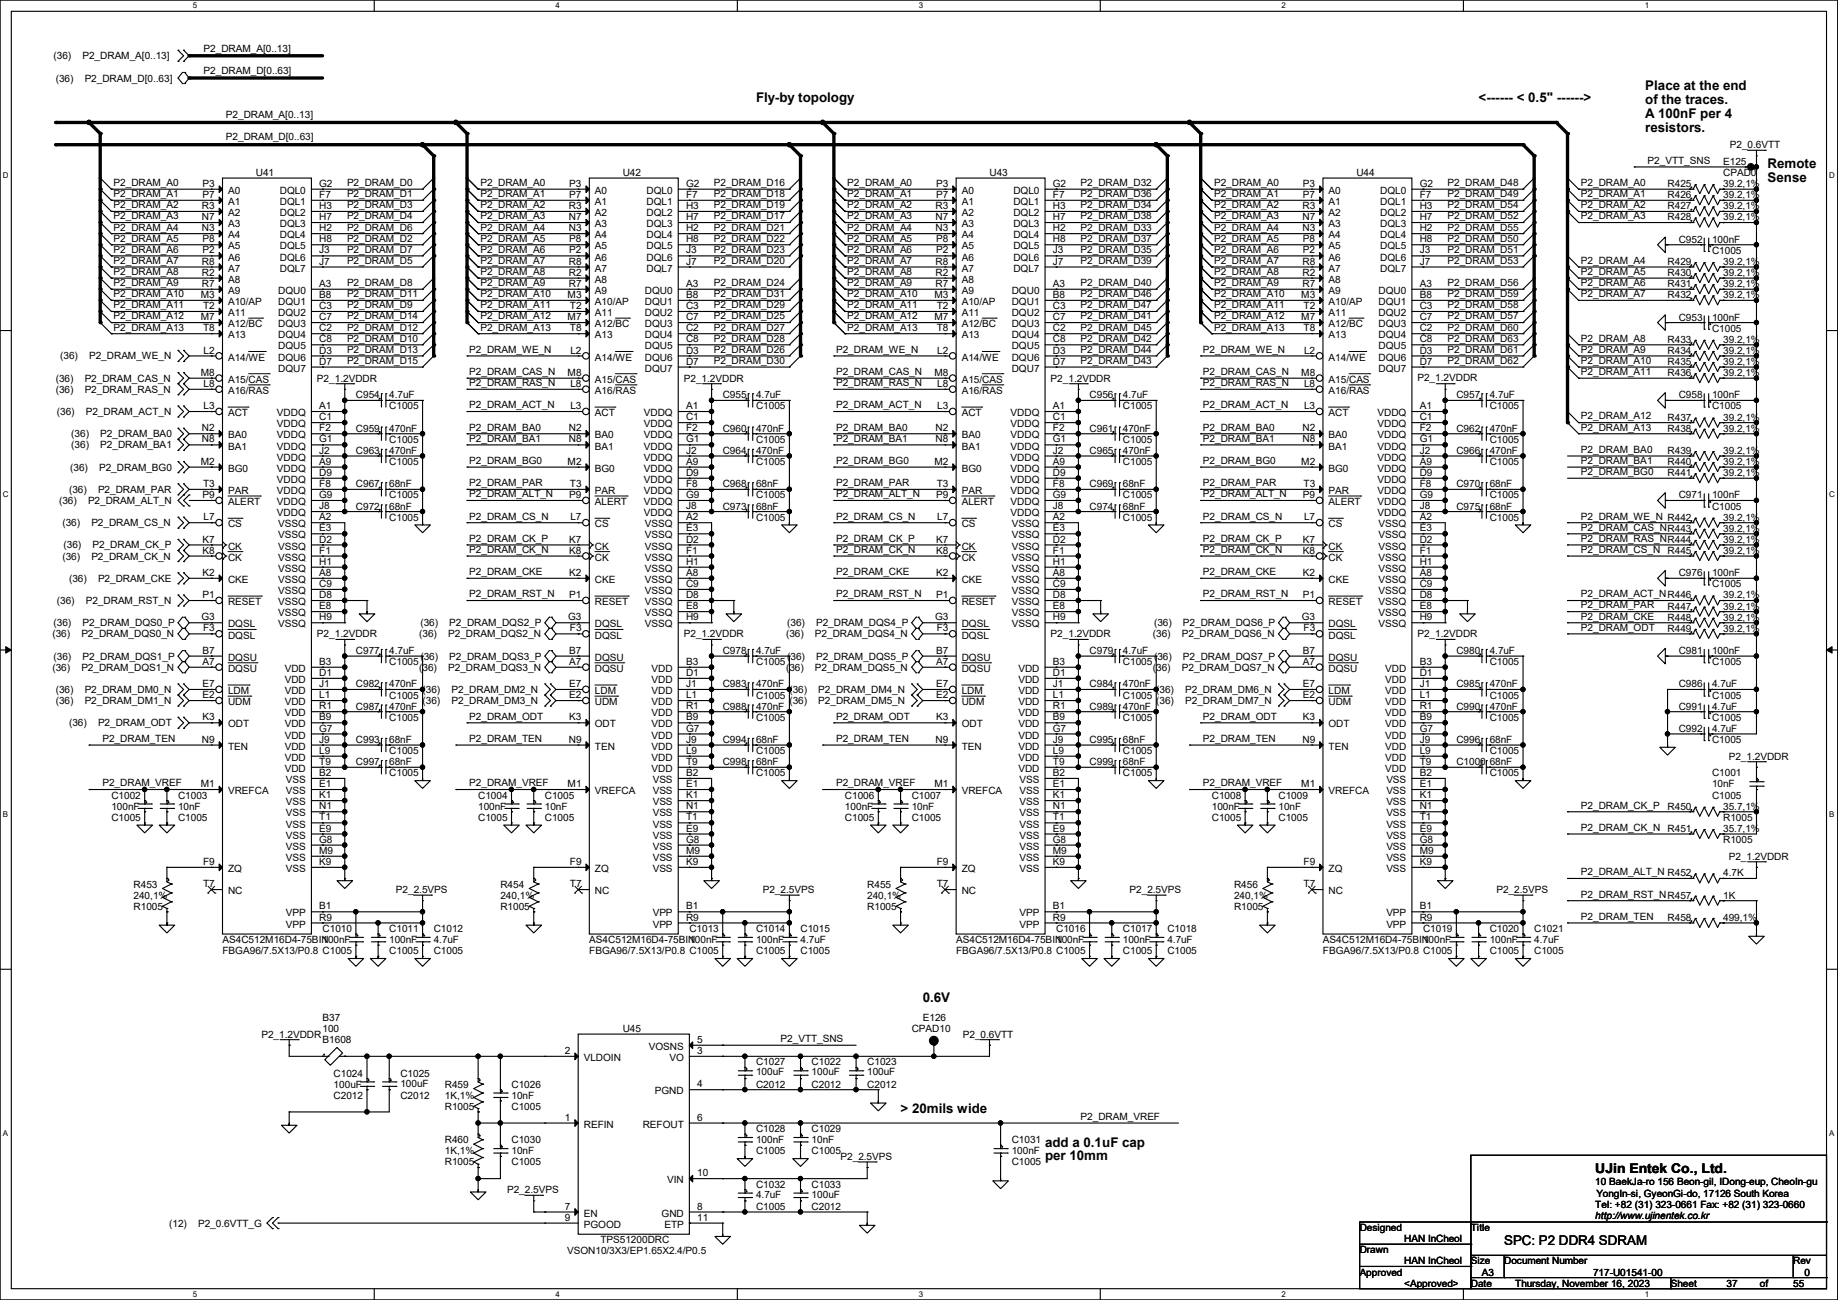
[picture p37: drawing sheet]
<svg xmlns="http://www.w3.org/2000/svg" width="420mm" height="297mm" viewBox="0 0 420 297" stroke-linecap="round" stroke-linejoin="round" font-family="sans-serif">
<defs><g id="words">
<g font-size="3">
<text x="172.8" y="23.2">Fly-by topology</text>
<text x="337.9" y="23.2">&lt;------ &lt; 0.5&quot; ------&gt;</text>
<text x="376" y="20.7">Place at the end</text>
<text x="376" y="23.8">of the traces.</text>
<text x="376" y="26.9">A 100nF per 4</text>
<text x="376" y="30.1">resistors.</text>
<text x="403.9" y="38.4">Remote</text>
<text x="403.9" y="41.6">Sense</text>
<text x="210.9" y="228.9">0.6V</text>
<text x="205.8" y="254.3">&gt; 20mils wide</text>
<text x="238.8" y="262">add a 0.1uF cap</text>
<text x="238.8" y="265.1">per 10mm</text>
<text x="364.5" y="268.1">UJin Entek Co., Ltd.</text>
<text x="343.7" y="284.5">SPC: P2 DDR4 SDRAM</text>
</g>
<g font-size="2.3">
<text x="46.5" y="11.8">P2_DRAM_A[0..13]</text>
<text x="12.2" y="13.5">(36)</text>
<text x="18.8" y="13.5">P2_DRAM_A[0..13]</text>
<text x="46.5" y="16.8">P2_DRAM_D[0..63]</text>
<text x="12.7" y="18.6">(36)</text>
<text x="19.3" y="18.6">P2_DRAM_D[0..63]</text>
<text x="51.6" y="27">P2_DRAM_A[0..13]</text>
<text x="51.6" y="32.1">P2_DRAM_D[0..63]</text>
<text x="395.3" y="33.9">P2_0.6VTT</text>
<text x="58.5" y="40.2">U41</text>
<text x="142.3" y="40.2">U42</text>
<text x="226.1" y="40.2">U43</text>
<text x="309.9" y="40.2">U44</text>
<text x="376.5" y="37.4">P2_VTT_SNS</text>
<text x="393.7" y="37.7">E125</text>
<text x="393.7" y="40.2">CPAD0</text>
<text x="26" y="42.5">P2_DRAM_A0</text>
<text x="26" y="45">P2_DRAM_A1</text>
<text x="26" y="47.6">P2_DRAM_A2</text>
<text x="46.1" y="47.8">R3</text>
<text x="46.3" y="45.2">P7</text>
<text x="46.3" y="42.7">P3</text>
<text x="52.1" y="46.8">A1</text>
<text x="52.1" y="44.3">A0</text>
<text x="63.9" y="46.8">DQL1</text>
<text x="63.9" y="44.3">DQL0</text>
<text x="72.9" y="45.2">F7</text>
<text x="72.9" y="42.7">G2</text>
<text x="72.9" y="47.8">H3</text>
<text x="79.3" y="42.5">P2_DRAM_D0</text>
<text x="79.3" y="45">P2_DRAM_D1</text>
<text x="79.3" y="47.6">P2_DRAM_D3</text>
<text x="109.8" y="42.5">P2_DRAM_A0</text>
<text x="109.8" y="45">P2_DRAM_A1</text>
<text x="109.8" y="47.6">P2_DRAM_A2</text>
<text x="130" y="47.8">R3</text>
<text x="130.1" y="45.2">P7</text>
<text x="130.1" y="42.7">P3</text>
<text x="135.9" y="46.8">A1</text>
<text x="135.9" y="44.3">A0</text>
<text x="147.7" y="46.8">DQL1</text>
<text x="147.7" y="44.3">DQL0</text>
<text x="156.8" y="45.2">F7</text>
<text x="156.8" y="42.7">G2</text>
<text x="156.8" y="47.8">H3</text>
<text x="163.1" y="42.5">P2_DRAM_D16</text>
<text x="163.1" y="45">P2_DRAM_D18</text>
<text x="163.1" y="47.6">P2_DRAM_D19</text>
<text x="193.6" y="42.5">P2_DRAM_A0</text>
<text x="193.6" y="45">P2_DRAM_A1</text>
<text x="193.6" y="47.6">P2_DRAM_A2</text>
<text x="213.8" y="47.8">R3</text>
<text x="213.9" y="45.2">P7</text>
<text x="213.9" y="42.7">P3</text>
<text x="219.8" y="46.8">A1</text>
<text x="219.8" y="44.3">A0</text>
<text x="231.6" y="46.8">DQL1</text>
<text x="231.6" y="44.3">DQL0</text>
<text x="240.6" y="45.2">F7</text>
<text x="240.6" y="42.7">G2</text>
<text x="240.6" y="47.8">H3</text>
<text x="246.9" y="42.5">P2_DRAM_D32</text>
<text x="246.9" y="45">P2_DRAM_D36</text>
<text x="246.9" y="47.6">P2_DRAM_D34</text>
<text x="277.4" y="42.5">P2_DRAM_A0</text>
<text x="277.4" y="45">P2_DRAM_A1</text>
<text x="277.4" y="47.6">P2_DRAM_A2</text>
<text x="297.6" y="47.8">R3</text>
<text x="297.7" y="45.2">P7</text>
<text x="297.7" y="42.7">P3</text>
<text x="303.6" y="46.8">A1</text>
<text x="303.6" y="44.3">A0</text>
<text x="315.4" y="46.8">DQL1</text>
<text x="315.4" y="44.3">DQL0</text>
<text x="324.4" y="45.2">F7</text>
<text x="324.4" y="42.7">G2</text>
<text x="324.4" y="47.8">H3</text>
<text x="330.8" y="42.5">P2_DRAM_D48</text>
<text x="330.8" y="45">P2_DRAM_D49</text>
<text x="330.8" y="47.6">P2_DRAM_D54</text>
<text x="361.2" y="42.5">P2_DRAM_A0</text>
<text x="361.2" y="45">P2_DRAM_A1</text>
<text x="361.2" y="47.6">P2_DRAM_A2</text>
<text x="381" y="47.8">R427</text>
<text x="381" y="42.8">R425</text>
<text x="381" y="45.3">R426</text>
<text x="393.8" y="47.8">39.2,1%</text>
<text x="393.8" y="42.8">39.2,1%</text>
<text x="393.8" y="45.3">39.2,1%</text>
<text x="26" y="50.1">P2_DRAM_A3</text>
<text x="26" y="52.7">P2_DRAM_A4</text>
<text x="46.1" y="50.3">N7</text>
<text x="46.1" y="52.8">N3</text>
<text x="52.1" y="49.4">A2</text>
<text x="52.1" y="51.9">A3</text>
<text x="63.9" y="51.9">DQL3</text>
<text x="63.9" y="49.4">DQL2</text>
<text x="72.9" y="50.3">H7</text>
<text x="72.9" y="52.8">H2</text>
<text x="79.3" y="50.1">P2_DRAM_D4</text>
<text x="79.3" y="52.7">P2_DRAM_D6</text>
<text x="109.8" y="50.1">P2_DRAM_A3</text>
<text x="109.8" y="52.7">P2_DRAM_A4</text>
<text x="130" y="50.3">N7</text>
<text x="130" y="52.8">N3</text>
<text x="135.9" y="49.4">A2</text>
<text x="135.9" y="51.9">A3</text>
<text x="147.7" y="51.9">DQL3</text>
<text x="147.7" y="49.4">DQL2</text>
<text x="156.8" y="50.3">H7</text>
<text x="156.8" y="52.8">H2</text>
<text x="163.1" y="50.1">P2_DRAM_D17</text>
<text x="163.1" y="52.7">P2_DRAM_D21</text>
<text x="193.6" y="50.1">P2_DRAM_A3</text>
<text x="193.6" y="52.7">P2_DRAM_A4</text>
<text x="213.8" y="50.3">N7</text>
<text x="213.8" y="52.8">N3</text>
<text x="219.8" y="49.4">A2</text>
<text x="219.8" y="51.9">A3</text>
<text x="231.6" y="51.9">DQL3</text>
<text x="231.6" y="49.4">DQL2</text>
<text x="240.6" y="50.3">H7</text>
<text x="240.6" y="52.8">H2</text>
<text x="246.9" y="50.1">P2_DRAM_D38</text>
<text x="246.9" y="52.7">P2_DRAM_D33</text>
<text x="277.4" y="50.1">P2_DRAM_A3</text>
<text x="277.4" y="52.7">P2_DRAM_A4</text>
<text x="297.6" y="50.3">N7</text>
<text x="297.6" y="52.8">N3</text>
<text x="303.6" y="49.4">A2</text>
<text x="303.6" y="51.9">A3</text>
<text x="315.4" y="51.9">DQL3</text>
<text x="315.4" y="49.4">DQL2</text>
<text x="324.4" y="50.3">H7</text>
<text x="324.4" y="52.8">H2</text>
<text x="330.8" y="50.1">P2_DRAM_D52</text>
<text x="330.8" y="52.7">P2_DRAM_D55</text>
<text x="361.2" y="50.1">P2_DRAM_A3</text>
<text x="381" y="50.4">R428</text>
<text x="393.8" y="50.4">39.2,1%</text>
<text x="26" y="55.2">P2_DRAM_A5</text>
<text x="26" y="57.7">P2_DRAM_A6</text>
<text x="46.3" y="55.4">P8</text>
<text x="46.3" y="57.9">P2</text>
<text x="52.1" y="57">A5</text>
<text x="52.1" y="59.5">A6</text>
<text x="52.1" y="54.4">A4</text>
<text x="63.9" y="57">DQL5</text>
<text x="63.9" y="59.5">DQL6</text>
<text x="63.9" y="54.4">DQL4</text>
<text x="72.9" y="55.4">H8</text>
<text x="72.9" y="57.9">J3</text>
<text x="79.3" y="55.2">P2_DRAM_D2</text>
<text x="79.3" y="57.7">P2_DRAM_D7</text>
<text x="109.8" y="55.2">P2_DRAM_A5</text>
<text x="109.8" y="57.7">P2_DRAM_A6</text>
<text x="130.1" y="55.4">P8</text>
<text x="130.1" y="57.9">P2</text>
<text x="135.9" y="57">A5</text>
<text x="135.9" y="59.5">A6</text>
<text x="135.9" y="54.4">A4</text>
<text x="147.7" y="57">DQL5</text>
<text x="147.7" y="59.5">DQL6</text>
<text x="147.7" y="54.4">DQL4</text>
<text x="156.8" y="55.4">H8</text>
<text x="156.8" y="57.9">J3</text>
<text x="163.1" y="55.2">P2_DRAM_D22</text>
<text x="163.1" y="57.7">P2_DRAM_D23</text>
<text x="193.6" y="55.2">P2_DRAM_A5</text>
<text x="193.6" y="57.7">P2_DRAM_A6</text>
<text x="213.9" y="55.4">P8</text>
<text x="213.9" y="57.9">P2</text>
<text x="219.8" y="57">A5</text>
<text x="219.8" y="59.5">A6</text>
<text x="219.8" y="54.4">A4</text>
<text x="231.6" y="57">DQL5</text>
<text x="231.6" y="59.5">DQL6</text>
<text x="231.6" y="54.4">DQL4</text>
<text x="240.6" y="55.4">H8</text>
<text x="240.6" y="57.9">J3</text>
<text x="246.9" y="55.2">P2_DRAM_D37</text>
<text x="246.9" y="57.7">P2_DRAM_D35</text>
<text x="277.4" y="55.2">P2_DRAM_A5</text>
<text x="277.4" y="57.7">P2_DRAM_A6</text>
<text x="297.7" y="55.4">P8</text>
<text x="297.7" y="57.9">P2</text>
<text x="303.6" y="57">A5</text>
<text x="303.6" y="59.5">A6</text>
<text x="303.6" y="54.4">A4</text>
<text x="315.4" y="57">DQL5</text>
<text x="315.4" y="59.5">DQL6</text>
<text x="315.4" y="54.4">DQL4</text>
<text x="324.4" y="55.4">H8</text>
<text x="324.4" y="57.9">J3</text>
<text x="330.8" y="55.2">P2_DRAM_D50</text>
<text x="330.8" y="57.7">P2_DRAM_D51</text>
<text x="383.6" y="55.5">C952</text>
<text x="391.2" y="55.5">100nF</text>
<text x="391.2" y="58">C1005</text>
<text x="26" y="60.3">P2_DRAM_A7</text>
<text x="26" y="62.8">P2_DRAM_A8</text>
<text x="26" y="65.4">P2_DRAM_A9</text>
<text x="46.1" y="60.5">R8</text>
<text x="46.1" y="65.5">R7</text>
<text x="46.1" y="63">R2</text>
<text x="52.1" y="62.1">A7</text>
<text x="52.1" y="64.6">A8</text>
<text x="63.9" y="62.1">DQL7</text>
<text x="72.9" y="65.5">A3</text>
<text x="72.9" y="60.5">J7</text>
<text x="79.3" y="60.3">P2_DRAM_D5</text>
<text x="79.3" y="65.4">P2_DRAM_D8</text>
<text x="109.8" y="60.3">P2_DRAM_A7</text>
<text x="109.8" y="62.8">P2_DRAM_A8</text>
<text x="109.8" y="65.4">P2_DRAM_A9</text>
<text x="130" y="60.5">R8</text>
<text x="130" y="65.5">R7</text>
<text x="130" y="63">R2</text>
<text x="135.9" y="62.1">A7</text>
<text x="135.9" y="64.6">A8</text>
<text x="147.7" y="62.1">DQL7</text>
<text x="156.8" y="65.5">A3</text>
<text x="156.8" y="60.5">J7</text>
<text x="163.1" y="60.3">P2_DRAM_D20</text>
<text x="163.1" y="65.4">P2_DRAM_D24</text>
<text x="193.6" y="60.3">P2_DRAM_A7</text>
<text x="193.6" y="62.8">P2_DRAM_A8</text>
<text x="193.6" y="65.4">P2_DRAM_A9</text>
<text x="213.8" y="60.5">R8</text>
<text x="213.8" y="65.5">R7</text>
<text x="213.8" y="63">R2</text>
<text x="219.8" y="62.1">A7</text>
<text x="219.8" y="64.6">A8</text>
<text x="231.6" y="62.1">DQL7</text>
<text x="240.6" y="65.5">A3</text>
<text x="240.6" y="60.5">J7</text>
<text x="246.9" y="60.3">P2_DRAM_D39</text>
<text x="246.9" y="65.4">P2_DRAM_D40</text>
<text x="277.4" y="60.3">P2_DRAM_A7</text>
<text x="277.4" y="62.8">P2_DRAM_A8</text>
<text x="277.4" y="65.4">P2_DRAM_A9</text>
<text x="297.6" y="60.5">R8</text>
<text x="297.6" y="65.5">R7</text>
<text x="297.6" y="63">R2</text>
<text x="303.6" y="62.1">A7</text>
<text x="303.6" y="64.6">A8</text>
<text x="315.4" y="62.1">DQL7</text>
<text x="324.4" y="65.5">A3</text>
<text x="324.4" y="60.5">J7</text>
<text x="330.8" y="60.3">P2_DRAM_D53</text>
<text x="330.8" y="65.4">P2_DRAM_D56</text>
<text x="361.2" y="60.3">P2_DRAM_A4</text>
<text x="361.2" y="62.8">P2_DRAM_A5</text>
<text x="361.2" y="65.4">P2_DRAM_A6</text>
<text x="381" y="63.1">R430</text>
<text x="381" y="65.6">R431</text>
<text x="381" y="60.5">R429</text>
<text x="393.8" y="63.1">39.2,1%</text>
<text x="393.8" y="65.6">39.2,1%</text>
<text x="393.8" y="60.5">39.2,1%</text>
<text x="26" y="67.9">P2_DRAM_A10</text>
<text x="26" y="70.4">P2_DRAM_A11</text>
<text x="45.9" y="68.1">M3</text>
<text x="46.4" y="70.6">T2</text>
<text x="52.1" y="69.7">A10/AP</text>
<text x="52.1" y="67.1">A9</text>
<text x="63.5" y="69.7">DQU1</text>
<text x="63.5" y="67.1">DQU0</text>
<text x="72.9" y="68.1">B8</text>
<text x="72.9" y="70.6">C3</text>
<text x="79.3" y="67.9">P2_DRAM_D11</text>
<text x="79.3" y="70.4">P2_DRAM_D9</text>
<text x="109.8" y="67.9">P2_DRAM_A10</text>
<text x="109.8" y="70.4">P2_DRAM_A11</text>
<text x="129.7" y="68.1">M3</text>
<text x="130.2" y="70.6">T2</text>
<text x="135.9" y="69.7">A10/AP</text>
<text x="135.9" y="67.1">A9</text>
<text x="147.4" y="69.7">DQU1</text>
<text x="147.4" y="67.1">DQU0</text>
<text x="156.8" y="68.1">B8</text>
<text x="156.8" y="70.6">C3</text>
<text x="163.1" y="67.9">P2_DRAM_D31</text>
<text x="163.1" y="70.4">P2_DRAM_D29</text>
<text x="193.6" y="67.9">P2_DRAM_A10</text>
<text x="193.6" y="70.4">P2_DRAM_A11</text>
<text x="213.5" y="68.1">M3</text>
<text x="214" y="70.6">T2</text>
<text x="219.8" y="69.7">A10/AP</text>
<text x="219.8" y="67.1">A9</text>
<text x="231.2" y="69.7">DQU1</text>
<text x="231.2" y="67.1">DQU0</text>
<text x="240.6" y="68.1">B8</text>
<text x="240.6" y="70.6">C3</text>
<text x="246.9" y="67.9">P2_DRAM_D46</text>
<text x="246.9" y="70.4">P2_DRAM_D47</text>
<text x="277.4" y="67.9">P2_DRAM_A10</text>
<text x="277.4" y="70.4">P2_DRAM_A11</text>
<text x="297.4" y="68.1">M3</text>
<text x="297.9" y="70.6">T2</text>
<text x="303.6" y="69.7">A10/AP</text>
<text x="303.6" y="67.1">A9</text>
<text x="315" y="69.7">DQU1</text>
<text x="315" y="67.1">DQU0</text>
<text x="324.4" y="68.1">B8</text>
<text x="324.4" y="70.6">C3</text>
<text x="330.8" y="67.9">P2_DRAM_D59</text>
<text x="330.8" y="70.4">P2_DRAM_D58</text>
<text x="361.2" y="67.9">P2_DRAM_A7</text>
<text x="381" y="68.2">R432</text>
<text x="393.8" y="68.2">39.2,1%</text>
<text x="26" y="73">P2_DRAM_A12</text>
<text x="26" y="75.5">P2_DRAM_A13</text>
<text x="45.9" y="73.2">M7</text>
<text x="46.4" y="75.7">T8</text>
<text x="52.1" y="72.2">A11</text>
<text x="52.1" y="74.8">A12/BC</text>
<text x="52.1" y="77.3">A13</text>
<text x="63.5" y="74.8">DQU3</text>
<text x="63.5" y="72.2">DQU2</text>
<text x="63.5" y="77.3">DQU4</text>
<text x="72.9" y="73.2">C7</text>
<text x="72.9" y="75.7">C2</text>
<text x="79.3" y="73">P2_DRAM_D14</text>
<text x="79.3" y="75.5">P2_DRAM_D12</text>
<text x="109.8" y="73">P2_DRAM_A12</text>
<text x="109.8" y="75.5">P2_DRAM_A13</text>
<text x="129.7" y="73.2">M7</text>
<text x="130.2" y="75.7">T8</text>
<text x="135.9" y="72.2">A11</text>
<text x="135.9" y="74.8">A12/BC</text>
<text x="135.9" y="77.3">A13</text>
<text x="147.4" y="74.8">DQU3</text>
<text x="147.4" y="72.2">DQU2</text>
<text x="147.4" y="77.3">DQU4</text>
<text x="156.8" y="73.2">C7</text>
<text x="156.8" y="75.7">C2</text>
<text x="163.1" y="73">P2_DRAM_D25</text>
<text x="163.1" y="75.5">P2_DRAM_D27</text>
<text x="193.6" y="73">P2_DRAM_A12</text>
<text x="193.6" y="75.5">P2_DRAM_A13</text>
<text x="213.5" y="73.2">M7</text>
<text x="214" y="75.7">T8</text>
<text x="219.8" y="72.2">A11</text>
<text x="219.8" y="74.8">A12/BC</text>
<text x="219.8" y="77.3">A13</text>
<text x="231.2" y="74.8">DQU3</text>
<text x="231.2" y="72.2">DQU2</text>
<text x="231.2" y="77.3">DQU4</text>
<text x="240.6" y="73.2">C7</text>
<text x="240.6" y="75.7">C2</text>
<text x="246.9" y="73">P2_DRAM_D41</text>
<text x="246.9" y="75.5">P2_DRAM_D45</text>
<text x="277.4" y="73">P2_DRAM_A12</text>
<text x="277.4" y="75.5">P2_DRAM_A13</text>
<text x="297.4" y="73.2">M7</text>
<text x="297.9" y="75.7">T8</text>
<text x="303.6" y="72.2">A11</text>
<text x="303.6" y="74.8">A12/BC</text>
<text x="303.6" y="77.3">A13</text>
<text x="315" y="74.8">DQU3</text>
<text x="315" y="72.2">DQU2</text>
<text x="315" y="77.3">DQU4</text>
<text x="324.4" y="73.2">C7</text>
<text x="324.4" y="75.7">C2</text>
<text x="330.8" y="73">P2_DRAM_D57</text>
<text x="330.8" y="75.5">P2_DRAM_D60</text>
<text x="383.6" y="73.2">C953</text>
<text x="391.2" y="73.2">100nF</text>
<text x="391.2" y="75.8">C1005</text>
<text x="13.8" y="82.1">(36)</text>
<text x="20.4" y="82.1">P2_DRAM_WE_N</text>
<text x="46.5" y="80.8">L2</text>
<text x="52.1" y="82.4">A14/WE</text>
<text x="63.5" y="79.8">DQU5</text>
<text x="63.5" y="82.4">DQU6</text>
<text x="72.9" y="78.2">C8</text>
<text x="72.9" y="80.8">D3</text>
<text x="72.9" y="83.3">D7</text>
<text x="79.3" y="78.1">P2_DRAM_D10</text>
<text x="79.3" y="80.6">P2_DRAM_D13</text>
<text x="79.3" y="83.1">P2_DRAM_D15</text>
<text x="107.2" y="80.6">P2_DRAM_WE_N</text>
<text x="130.3" y="80.8">L2</text>
<text x="135.9" y="82.4">A14/WE</text>
<text x="147.4" y="79.8">DQU5</text>
<text x="147.4" y="82.4">DQU6</text>
<text x="156.8" y="78.2">C8</text>
<text x="156.8" y="80.8">D3</text>
<text x="156.8" y="83.3">D7</text>
<text x="163.1" y="78.1">P2_DRAM_D28</text>
<text x="163.1" y="80.6">P2_DRAM_D26</text>
<text x="163.1" y="83.1">P2_DRAM_D30</text>
<text x="191.1" y="80.6">P2_DRAM_WE_N</text>
<text x="214.2" y="80.8">L2</text>
<text x="219.8" y="82.4">A14/WE</text>
<text x="231.2" y="79.8">DQU5</text>
<text x="231.2" y="82.4">DQU6</text>
<text x="240.6" y="78.2">C8</text>
<text x="240.6" y="80.8">D3</text>
<text x="240.6" y="83.3">D7</text>
<text x="246.9" y="78.1">P2_DRAM_D42</text>
<text x="246.9" y="80.6">P2_DRAM_D44</text>
<text x="246.9" y="83.1">P2_DRAM_D43</text>
<text x="274.9" y="80.6">P2_DRAM_WE_N</text>
<text x="298" y="80.8">L2</text>
<text x="303.6" y="82.4">A14/WE</text>
<text x="315" y="79.8">DQU5</text>
<text x="315" y="82.4">DQU6</text>
<text x="324.4" y="78.2">C8</text>
<text x="324.4" y="80.8">D3</text>
<text x="324.4" y="83.3">D7</text>
<text x="330.8" y="78.1">P2_DRAM_D63</text>
<text x="330.8" y="80.6">P2_DRAM_D61</text>
<text x="330.8" y="83.1">P2_DRAM_D62</text>
<text x="361.2" y="78.1">P2_DRAM_A8</text>
<text x="361.2" y="80.6">P2_DRAM_A9</text>
<text x="361.2" y="83.1">P2_DRAM_A10</text>
<text x="381" y="80.9">R434</text>
<text x="381" y="83.4">R435</text>
<text x="381" y="78.3">R433</text>
<text x="393.8" y="80.9">39.2,1%</text>
<text x="393.8" y="83.4">39.2,1%</text>
<text x="393.8" y="78.3">39.2,1%</text>
<text x="12.7" y="87.2">(36)</text>
<text x="12.7" y="89.7">(36)</text>
<text x="19.3" y="87.2">P2_DRAM_CAS_N</text>
<text x="19.3" y="89.7">P2_DRAM_RAS_N</text>
<text x="45.9" y="85.9">M8</text>
<text x="46.5" y="88.4">L8</text>
<text x="52.1" y="87.5">A15/CAS</text>
<text x="63.5" y="84.9">DQU7</text>
<text x="72.4" y="87.2">P2_1.2VDDR</text>
<text x="107.2" y="85.7">P2_DRAM_CAS_N</text>
<text x="107.2" y="88.2">P2_DRAM_RAS_N</text>
<text x="129.7" y="85.9">M8</text>
<text x="130.3" y="88.4">L8</text>
<text x="135.9" y="87.5">A15/CAS</text>
<text x="147.4" y="84.9">DQU7</text>
<text x="156.3" y="87.2">P2_1.2VDDR</text>
<text x="191.1" y="85.7">P2_DRAM_CAS_N</text>
<text x="191.1" y="88.2">P2_DRAM_RAS_N</text>
<text x="213.5" y="85.9">M8</text>
<text x="214.2" y="88.4">L8</text>
<text x="219.8" y="87.5">A15/CAS</text>
<text x="231.2" y="84.9">DQU7</text>
<text x="240.1" y="87.2">P2_1.2VDDR</text>
<text x="274.9" y="85.7">P2_DRAM_CAS_N</text>
<text x="274.9" y="88.2">P2_DRAM_RAS_N</text>
<text x="297.4" y="85.9">M8</text>
<text x="298" y="88.4">L8</text>
<text x="303.6" y="87.5">A15/CAS</text>
<text x="315" y="84.9">DQU7</text>
<text x="323.9" y="87">P2_1.2VDDR</text>
<text x="361.2" y="85.7">P2_DRAM_A11</text>
<text x="381" y="85.9">R436</text>
<text x="393.8" y="85.9">39.2,1%</text>
<text x="13" y="94.8">(36)</text>
<text x="19.6" y="94.8">P2_DRAM_ACT_N</text>
<text x="46.5" y="93.5">L3</text>
<text x="52.1" y="90">A16/RAS</text>
<text x="52.1" y="95.1">ACT</text>
<text x="63.3" y="95.1">VDDQ</text>
<text x="72.9" y="93.5">A1</text>
<text x="81.3" y="91">C954</text>
<text x="88.9" y="91">4.7uF</text>
<text x="88.9" y="93.6">C1005</text>
<text x="107.2" y="93.3">P2_DRAM_ACT_N</text>
<text x="130.3" y="93.5">L3</text>
<text x="135.9" y="90">A16/RAS</text>
<text x="135.9" y="95.1">ACT</text>
<text x="147.1" y="95.1">VDDQ</text>
<text x="156.8" y="93.5">A1</text>
<text x="165.1" y="91">C955</text>
<text x="172.8" y="91">4.7uF</text>
<text x="172.8" y="93.6">C1005</text>
<text x="191.1" y="93.3">P2_DRAM_ACT_N</text>
<text x="214.2" y="93.5">L3</text>
<text x="219.8" y="90">A16/RAS</text>
<text x="219.8" y="95.1">ACT</text>
<text x="230.9" y="95.1">VDDQ</text>
<text x="240.6" y="93.5">A1</text>
<text x="249" y="91">C956</text>
<text x="256.6" y="91">4.7uF</text>
<text x="256.6" y="93.6">C1005</text>
<text x="274.9" y="93.3">P2_DRAM_ACT_N</text>
<text x="298" y="93.5">L3</text>
<text x="303.6" y="90">A16/RAS</text>
<text x="303.6" y="95.1">ACT</text>
<text x="314.8" y="95.1">VDDQ</text>
<text x="324.4" y="93.5">A1</text>
<text x="332.8" y="91">C957</text>
<text x="340.4" y="91">4.7uF</text>
<text x="340.4" y="93.6">C1005</text>
<text x="361.2" y="95.8">P2_DRAM_A12</text>
<text x="383.6" y="91">C958</text>
<text x="391.2" y="91">100nF</text>
<text x="391.2" y="93.6">C1005</text>
<text x="16.3" y="99.9">(36)</text>
<text x="22.9" y="99.9">P2_DRAM_BA0</text>
<text x="46.1" y="98.6">N2</text>
<text x="46.1" y="101.1">N8</text>
<text x="52.1" y="100.2">BA0</text>
<text x="63.3" y="97.6">VDDQ</text>
<text x="63.3" y="100.2">VDDQ</text>
<text x="72.9" y="101.1">G1</text>
<text x="72.9" y="96">C1</text>
<text x="72.9" y="98.6">F2</text>
<text x="81.3" y="98.6">C959</text>
<text x="88.9" y="98.6">470nF</text>
<text x="88.9" y="101.2">C1005</text>
<text x="107.2" y="98.4">P2_DRAM_BA0</text>
<text x="107.2" y="100.9">P2_DRAM_BA1</text>
<text x="130" y="98.6">N2</text>
<text x="130" y="101.1">N8</text>
<text x="135.9" y="100.2">BA0</text>
<text x="147.1" y="97.6">VDDQ</text>
<text x="147.1" y="100.2">VDDQ</text>
<text x="156.8" y="101.1">G1</text>
<text x="156.8" y="96">C1</text>
<text x="156.8" y="98.6">F2</text>
<text x="165.1" y="98.6">C960</text>
<text x="172.8" y="98.6">470nF</text>
<text x="172.8" y="101.2">C1005</text>
<text x="191.1" y="98.4">P2_DRAM_BA0</text>
<text x="191.1" y="100.9">P2_DRAM_BA1</text>
<text x="213.8" y="98.6">N2</text>
<text x="213.8" y="101.1">N8</text>
<text x="219.8" y="100.2">BA0</text>
<text x="230.9" y="97.6">VDDQ</text>
<text x="230.9" y="100.2">VDDQ</text>
<text x="240.6" y="101.1">G1</text>
<text x="240.6" y="96">C1</text>
<text x="240.6" y="98.6">F2</text>
<text x="249" y="98.6">C961</text>
<text x="256.6" y="98.6">470nF</text>
<text x="256.6" y="101.2">C1005</text>
<text x="274.9" y="98.4">P2_DRAM_BA0</text>
<text x="274.9" y="100.9">P2_DRAM_BA1</text>
<text x="297.6" y="98.6">N2</text>
<text x="297.6" y="101.1">N8</text>
<text x="303.6" y="100.2">BA0</text>
<text x="314.8" y="97.6">VDDQ</text>
<text x="314.8" y="100.2">VDDQ</text>
<text x="324.4" y="101.1">G1</text>
<text x="324.4" y="96">C1</text>
<text x="324.4" y="98.6">F2</text>
<text x="332.8" y="98.6">C962</text>
<text x="340.4" y="98.6">470nF</text>
<text x="340.4" y="101.2">C1005</text>
<text x="361.2" y="98.4">P2_DRAM_A13</text>
<text x="381" y="96.1">R437</text>
<text x="381" y="98.6">R438</text>
<text x="393.8" y="96.1">39.2,1%</text>
<text x="393.8" y="98.6">39.2,1%</text>
<text x="16" y="107.5">(36)</text>
<text x="16.3" y="102.4">(36)</text>
<text x="22.6" y="107.5">P2_DRAM_BG0</text>
<text x="22.9" y="102.4">P2_DRAM_BA1</text>
<text x="45.9" y="106.2">M2</text>
<text x="52.1" y="102.7">BA1</text>
<text x="52.1" y="107.8">BG0</text>
<text x="63.3" y="102.7">VDDQ</text>
<text x="63.3" y="105.2">VDDQ</text>
<text x="63.3" y="107.8">VDDQ</text>
<text x="72.9" y="103.6">J2</text>
<text x="72.9" y="106.2">A9</text>
<text x="81.3" y="103.7">C963</text>
<text x="88.9" y="103.7">470nF</text>
<text x="88.9" y="106.3">C1005</text>
<text x="107.2" y="106">P2_DRAM_BG0</text>
<text x="129.7" y="106.2">M2</text>
<text x="135.9" y="102.7">BA1</text>
<text x="135.9" y="107.8">BG0</text>
<text x="147.1" y="102.7">VDDQ</text>
<text x="147.1" y="105.2">VDDQ</text>
<text x="147.1" y="107.8">VDDQ</text>
<text x="156.8" y="103.6">J2</text>
<text x="156.8" y="106.2">A9</text>
<text x="165.1" y="103.7">C964</text>
<text x="172.8" y="103.7">470nF</text>
<text x="172.8" y="106.3">C1005</text>
<text x="191.1" y="106">P2_DRAM_BG0</text>
<text x="213.5" y="106.2">M2</text>
<text x="219.8" y="102.7">BA1</text>
<text x="219.8" y="107.8">BG0</text>
<text x="230.9" y="102.7">VDDQ</text>
<text x="230.9" y="105.2">VDDQ</text>
<text x="230.9" y="107.8">VDDQ</text>
<text x="240.6" y="103.6">J2</text>
<text x="240.6" y="106.2">A9</text>
<text x="249" y="103.7">C965</text>
<text x="256.6" y="103.7">470nF</text>
<text x="256.6" y="106.3">C1005</text>
<text x="274.9" y="106">P2_DRAM_BG0</text>
<text x="297.4" y="106.2">M2</text>
<text x="303.6" y="102.7">BA1</text>
<text x="303.6" y="107.8">BG0</text>
<text x="314.8" y="102.7">VDDQ</text>
<text x="314.8" y="105.2">VDDQ</text>
<text x="314.8" y="107.8">VDDQ</text>
<text x="324.4" y="103.6">J2</text>
<text x="324.4" y="106.2">A9</text>
<text x="332.8" y="103.7">C966</text>
<text x="340.4" y="103.7">470nF</text>
<text x="340.4" y="106.3">C1005</text>
<text x="361.2" y="103.5">P2_DRAM_BA0</text>
<text x="361.2" y="106">P2_DRAM_BA1</text>
<text x="381" y="103.7">R439</text>
<text x="381" y="106.3">R440</text>
<text x="393.8" y="103.7">39.2,1%</text>
<text x="393.8" y="106.3">39.2,1%</text>
<text x="15.8" y="112.6">(36)</text>
<text x="22.4" y="112.6">P2_DRAM_PAR</text>
<text x="46.3" y="113.8">P9</text>
<text x="46.4" y="111.3">T3</text>
<text x="52.1" y="112.9">PAR</text>
<text x="63.3" y="112.9">VDDQ</text>
<text x="63.3" y="110.3">VDDQ</text>
<text x="72.9" y="113.8">G9</text>
<text x="72.9" y="111.3">F8</text>
<text x="72.9" y="108.7">D9</text>
<text x="81.3" y="111.3">C967</text>
<text x="88.9" y="111.3">68nF</text>
<text x="88.9" y="113.9">C1005</text>
<text x="107.2" y="111.1">P2_DRAM_PAR</text>
<text x="107.2" y="113.6">P2_DRAM_ALT_N</text>
<text x="130.1" y="113.8">P9</text>
<text x="130.2" y="111.3">T3</text>
<text x="135.9" y="112.9">PAR</text>
<text x="147.1" y="112.9">VDDQ</text>
<text x="147.1" y="110.3">VDDQ</text>
<text x="156.8" y="113.8">G9</text>
<text x="156.8" y="111.3">F8</text>
<text x="156.8" y="108.7">D9</text>
<text x="165.1" y="111.3">C968</text>
<text x="172.8" y="111.3">68nF</text>
<text x="172.8" y="113.9">C1005</text>
<text x="191.1" y="111.1">P2_DRAM_PAR</text>
<text x="191.1" y="113.6">P2_DRAM_ALT_N</text>
<text x="213.9" y="113.8">P9</text>
<text x="214" y="111.3">T3</text>
<text x="219.8" y="112.9">PAR</text>
<text x="230.9" y="112.9">VDDQ</text>
<text x="230.9" y="110.3">VDDQ</text>
<text x="240.6" y="113.8">G9</text>
<text x="240.6" y="111.3">F8</text>
<text x="240.6" y="108.7">D9</text>
<text x="249" y="111.3">C969</text>
<text x="256.6" y="111.3">68nF</text>
<text x="256.6" y="113.9">C1005</text>
<text x="274.9" y="111.1">P2_DRAM_PAR</text>
<text x="274.9" y="113.6">P2_DRAM_ALT_N</text>
<text x="297.7" y="113.8">P9</text>
<text x="297.9" y="111.3">T3</text>
<text x="303.6" y="112.9">PAR</text>
<text x="314.8" y="112.9">VDDQ</text>
<text x="314.8" y="110.3">VDDQ</text>
<text x="324.4" y="113.8">G9</text>
<text x="324.4" y="111.3">F8</text>
<text x="324.4" y="108.7">D9</text>
<text x="332.8" y="111.3">C970</text>
<text x="340.4" y="111.3">68nF</text>
<text x="340.4" y="113.9">C1005</text>
<text x="361.2" y="108.5">P2_DRAM_BG0</text>
<text x="381" y="108.8">R441</text>
<text x="383.6" y="113.9">C971</text>
<text x="391.2" y="113.9">100nF</text>
<text x="393.8" y="108.8">39.2,1%</text>
<text x="13.5" y="115.1">(36)</text>
<text x="20.1" y="115.1">P2_DRAM_ALT_N</text>
<text x="46.5" y="118.9">L7</text>
<text x="52.1" y="115.4">ALERT</text>
<text x="63.3" y="117.9">VDDQ</text>
<text x="63.3" y="115.4">VDDQ</text>
<text x="72.9" y="116.3">J8</text>
<text x="72.9" y="118.9">A2</text>
<text x="81.3" y="116.4">C972</text>
<text x="88.9" y="116.4">68nF</text>
<text x="88.9" y="119">C1005</text>
<text x="107.2" y="118.7">P2_DRAM_CS_N</text>
<text x="130.3" y="118.9">L7</text>
<text x="135.9" y="115.4">ALERT</text>
<text x="147.1" y="117.9">VDDQ</text>
<text x="147.1" y="115.4">VDDQ</text>
<text x="156.8" y="116.3">J8</text>
<text x="156.8" y="118.9">A2</text>
<text x="165.1" y="116.4">C973</text>
<text x="172.8" y="116.4">68nF</text>
<text x="172.8" y="119">C1005</text>
<text x="191.1" y="118.7">P2_DRAM_CS_N</text>
<text x="214.2" y="118.9">L7</text>
<text x="219.8" y="115.4">ALERT</text>
<text x="230.9" y="117.9">VDDQ</text>
<text x="230.9" y="115.4">VDDQ</text>
<text x="240.6" y="116.3">J8</text>
<text x="240.6" y="118.9">A2</text>
<text x="249" y="116.4">C974</text>
<text x="256.6" y="116.4">68nF</text>
<text x="256.6" y="119">C1005</text>
<text x="274.9" y="118.7">P2_DRAM_CS_N</text>
<text x="298" y="118.9">L7</text>
<text x="303.6" y="115.4">ALERT</text>
<text x="314.8" y="117.9">VDDQ</text>
<text x="314.8" y="115.4">VDDQ</text>
<text x="324.4" y="116.3">J8</text>
<text x="324.4" y="118.9">A2</text>
<text x="332.8" y="116.4">C975</text>
<text x="340.4" y="116.4">68nF</text>
<text x="340.4" y="119">C1005</text>
<text x="361.2" y="118.7">P2_DRAM_WE_N R442</text>
<text x="391.2" y="116.4">C1005</text>
<text x="393.8" y="119">39.2,1%</text>
<text x="14.3" y="120.2">(36)</text>
<text x="14.5" y="125.3">(36)</text>
<text x="20.9" y="120.2">P2_DRAM_CS_N</text>
<text x="21.1" y="125.3">P2_DRAM_CK_P</text>
<text x="46.3" y="124">K7</text>
<text x="52.1" y="120.5">CS</text>
<text x="52.1" y="125.6">CK</text>
<text x="63.5" y="123">VSSQ</text>
<text x="63.5" y="125.6">VSSQ</text>
<text x="63.5" y="120.5">VSSQ</text>
<text x="72.9" y="121.4">E3</text>
<text x="72.9" y="124">D2</text>
<text x="107.2" y="123.8">P2_DRAM_CK_P</text>
<text x="130.1" y="124">K7</text>
<text x="135.9" y="120.5">CS</text>
<text x="135.9" y="125.6">CK</text>
<text x="147.4" y="123">VSSQ</text>
<text x="147.4" y="125.6">VSSQ</text>
<text x="147.4" y="120.5">VSSQ</text>
<text x="156.8" y="121.4">E3</text>
<text x="156.8" y="124">D2</text>
<text x="191.1" y="123.8">P2_DRAM_CK_P</text>
<text x="213.9" y="124">K7</text>
<text x="219.8" y="120.5">CS</text>
<text x="219.8" y="125.6">CK</text>
<text x="231.2" y="123">VSSQ</text>
<text x="231.2" y="125.6">VSSQ</text>
<text x="231.2" y="120.5">VSSQ</text>
<text x="240.6" y="121.4">E3</text>
<text x="240.6" y="124">D2</text>
<text x="274.9" y="123.8">P2_DRAM_CK_P</text>
<text x="297.7" y="124">K7</text>
<text x="303.6" y="120.5">CS</text>
<text x="303.6" y="125.6">CK</text>
<text x="315" y="123">VSSQ</text>
<text x="315" y="125.6">VSSQ</text>
<text x="315" y="120.5">VSSQ</text>
<text x="324.4" y="121.4">E3</text>
<text x="324.4" y="124">D2</text>
<text x="361.2" y="121.2">P2_DRAM_CAS_NR443</text>
<text x="361.2" y="123.8">P2_DRAM_RAS_NR444</text>
<text x="393.8" y="124">39.2,1%</text>
<text x="393.8" y="121.5">39.2,1%</text>
<text x="14.3" y="127.8">(36)</text>
<text x="20.9" y="127.8">P2_DRAM_CK_N</text>
<text x="46.3" y="131.6">K2</text>
<text x="46.3" y="126.5">K8</text>
<text x="52.1" y="128.1">CK</text>
<text x="63.5" y="128.1">VSSQ</text>
<text x="63.5" y="130.6">VSSQ</text>
<text x="72.9" y="131.6">A8</text>
<text x="72.9" y="126.5">F1</text>
<text x="72.9" y="129">H1</text>
<text x="107.2" y="126.3">P2_DRAM_CK_N</text>
<text x="107.2" y="131.4">P2_DRAM_CKE</text>
<text x="130.1" y="131.6">K2</text>
<text x="130.1" y="126.5">K8</text>
<text x="135.9" y="128.1">CK</text>
<text x="147.4" y="128.1">VSSQ</text>
<text x="147.4" y="130.6">VSSQ</text>
<text x="156.8" y="131.6">A8</text>
<text x="156.8" y="126.5">F1</text>
<text x="156.8" y="129">H1</text>
<text x="191.1" y="126.3">P2_DRAM_CK_N</text>
<text x="191.1" y="131.4">P2_DRAM_CKE</text>
<text x="213.9" y="131.6">K2</text>
<text x="213.9" y="126.5">K8</text>
<text x="219.8" y="128.1">CK</text>
<text x="231.2" y="128.1">VSSQ</text>
<text x="231.2" y="130.6">VSSQ</text>
<text x="240.6" y="131.6">A8</text>
<text x="240.6" y="126.5">F1</text>
<text x="240.6" y="129">H1</text>
<text x="274.9" y="126.3">P2_DRAM_CK_N</text>
<text x="274.9" y="131.4">P2_DRAM_CKE</text>
<text x="297.7" y="131.6">K2</text>
<text x="297.7" y="126.5">K8</text>
<text x="303.6" y="128.1">CK</text>
<text x="315" y="128.1">VSSQ</text>
<text x="315" y="130.6">VSSQ</text>
<text x="324.4" y="131.6">A8</text>
<text x="324.4" y="126.5">F1</text>
<text x="324.4" y="129">H1</text>
<text x="361.2" y="126.3">P2_DRAM_CS_N</text>
<text x="381" y="126.6">R445</text>
<text x="383.6" y="131.7">C976</text>
<text x="391.2" y="131.7">100nF</text>
<text x="393.8" y="126.6">39.2,1%</text>
<text x="15.8" y="132.9">(36)</text>
<text x="22.4" y="132.9">P2_DRAM_CKE</text>
<text x="46.3" y="136.7">P1</text>
<text x="52.1" y="133.2">CKE</text>
<text x="63.5" y="133.2">VSSQ</text>
<text x="63.5" y="135.7">VSSQ</text>
<text x="72.9" y="136.7">D8</text>
<text x="72.9" y="134.1">C9</text>
<text x="107.2" y="136.5">P2_DRAM_RST_N</text>
<text x="130.1" y="136.7">P1</text>
<text x="135.9" y="133.2">CKE</text>
<text x="147.4" y="133.2">VSSQ</text>
<text x="147.4" y="135.7">VSSQ</text>
<text x="156.8" y="136.7">D8</text>
<text x="156.8" y="134.1">C9</text>
<text x="191.1" y="136.5">P2_DRAM_RST_N</text>
<text x="213.9" y="136.7">P1</text>
<text x="219.8" y="133.2">CKE</text>
<text x="231.2" y="133.2">VSSQ</text>
<text x="231.2" y="135.7">VSSQ</text>
<text x="240.6" y="136.7">D8</text>
<text x="240.6" y="134.1">C9</text>
<text x="274.9" y="136.5">P2_DRAM_RST_N</text>
<text x="297.7" y="136.7">P1</text>
<text x="303.6" y="133.2">CKE</text>
<text x="315" y="133.2">VSSQ</text>
<text x="315" y="135.7">VSSQ</text>
<text x="324.4" y="136.7">D8</text>
<text x="324.4" y="134.1">C9</text>
<text x="361.2" y="136.5">P2_DRAM_ACT_NR446</text>
<text x="391.2" y="134.2">C1005</text>
<text x="393.8" y="136.7">39.2,1%</text>
<text x="12.2" y="143.1">(36)</text>
<text x="13" y="138">(36)</text>
<text x="18.8" y="143.1">P2_DRAM_DQS0_P</text>
<text x="19.6" y="138">P2_DRAM_RST_N</text>
<text x="46" y="141.7">G3</text>
<text x="52.1" y="138.3">RESET</text>
<text x="52.1" y="143.3">DQSL</text>
<text x="63.5" y="143.3">VSSQ</text>
<text x="63.5" y="138.3">VSSQ</text>
<text x="63.5" y="140.8">VSSQ</text>
<text x="72.9" y="141.7">H9</text>
<text x="72.9" y="139.2">E8</text>
<text x="96.1" y="143.1">(36)</text>
<text x="102.7" y="143.1">P2_DRAM_DQS2_P</text>
<text x="129.8" y="141.7">G3</text>
<text x="135.9" y="138.3">RESET</text>
<text x="135.9" y="143.3">DQSL</text>
<text x="147.4" y="143.3">VSSQ</text>
<text x="147.4" y="138.3">VSSQ</text>
<text x="147.4" y="140.8">VSSQ</text>
<text x="156.8" y="141.7">H9</text>
<text x="156.8" y="139.2">E8</text>
<text x="179.9" y="143.1">(36)</text>
<text x="186.5" y="143.1">P2_DRAM_DQS4_P</text>
<text x="213.7" y="141.7">G3</text>
<text x="219.8" y="138.3">RESET</text>
<text x="219.8" y="143.3">DQSL</text>
<text x="231.2" y="143.3">VSSQ</text>
<text x="231.2" y="138.3">VSSQ</text>
<text x="231.2" y="140.8">VSSQ</text>
<text x="240.6" y="141.7">H9</text>
<text x="240.6" y="139.2">E8</text>
<text x="263.7" y="143.1">(36)</text>
<text x="270.3" y="143.1">P2_DRAM_DQS6_P</text>
<text x="297.5" y="141.7">G3</text>
<text x="303.6" y="138.3">RESET</text>
<text x="303.6" y="143.3">DQSL</text>
<text x="315" y="143.3">VSSQ</text>
<text x="315" y="138.3">VSSQ</text>
<text x="315" y="140.8">VSSQ</text>
<text x="324.4" y="141.7">H9</text>
<text x="324.4" y="139.2">E8</text>
<text x="361.2" y="139">P2_DRAM_PAR</text>
<text x="361.2" y="141.6">P2_DRAM_CKE</text>
<text x="381" y="141.8">R448</text>
<text x="381" y="139.3">R447</text>
<text x="393.8" y="141.8">39.2,1%</text>
<text x="393.8" y="139.3">39.2,1%</text>
<text x="12" y="145.6">(36)</text>
<text x="18.6" y="145.6">P2_DRAM_DQS0_N</text>
<text x="46.3" y="149.4">B7</text>
<text x="46.4" y="144.3">F3</text>
<text x="52.1" y="145.9">DQSL</text>
<text x="72.4" y="145.6">P2_1.2VDDR</text>
<text x="81.3" y="149.4">C977</text>
<text x="88.9" y="149.4">4.7uF</text>
<text x="95.8" y="145.6">(36)</text>
<text x="102.4" y="145.6">P2_DRAM_DQS2_N</text>
<text x="130.1" y="149.4">B7</text>
<text x="130.2" y="144.3">F3</text>
<text x="135.9" y="145.9">DQSL</text>
<text x="156.3" y="145.6">P2_1.2VDDR</text>
<text x="165.1" y="149.4">C978</text>
<text x="172.8" y="149.4">4.7uF</text>
<text x="179.6" y="145.6">(36)</text>
<text x="186.2" y="145.6">P2_DRAM_DQS4_N</text>
<text x="213.9" y="149.4">B7</text>
<text x="214" y="144.3">F3</text>
<text x="219.8" y="145.9">DQSL</text>
<text x="240.1" y="145.6">P2_1.2VDDR</text>
<text x="249" y="149.4">C979</text>
<text x="256.6" y="149.4">4.7uF</text>
<text x="263.4" y="145.6">(36)</text>
<text x="270" y="145.6">P2_DRAM_DQS6_N</text>
<text x="297.7" y="149.4">B7</text>
<text x="297.9" y="144.3">F3</text>
<text x="303.6" y="145.9">DQSL</text>
<text x="323.9" y="145.6">P2_1.2VDDR</text>
<text x="332.8" y="149.4">C980</text>
<text x="340.4" y="149.4">4.7uF</text>
<text x="361.2" y="144.1">P2_DRAM_ODT</text>
<text x="381" y="144.4">R449</text>
<text x="383.6" y="149.4">C981</text>
<text x="391.2" y="149.4">100nF</text>
<text x="393.8" y="144.4">39.2,1%</text>
<text x="12" y="153.2">(36)</text>
<text x="12.2" y="150.7">(36)</text>
<text x="18.6" y="153.2">P2_DRAM_DQS1_N</text>
<text x="18.8" y="150.7">P2_DRAM_DQS1_P</text>
<text x="46.3" y="151.9">A7</text>
<text x="52.1" y="151">DQSU</text>
<text x="52.1" y="153.5">DQSU</text>
<text x="65.1" y="153.5">VDD</text>
<text x="72.9" y="154.4">D1</text>
<text x="72.9" y="151.9">B3</text>
<text x="88.9" y="152">C1005</text>
<text x="95.8" y="153.2">(36)</text>
<text x="96.1" y="150.7">(36)</text>
<text x="102.4" y="153.2">P2_DRAM_DQS3_N</text>
<text x="102.7" y="150.7">P2_DRAM_DQS3_P</text>
<text x="130.1" y="151.9">A7</text>
<text x="135.9" y="151">DQSU</text>
<text x="135.9" y="153.5">DQSU</text>
<text x="148.9" y="153.5">VDD</text>
<text x="156.8" y="154.4">D1</text>
<text x="156.8" y="151.9">B3</text>
<text x="172.8" y="152">C1005</text>
<text x="179.6" y="153.2">(36)</text>
<text x="179.9" y="150.7">(36)</text>
<text x="186.2" y="153.2">P2_DRAM_DQS5_N</text>
<text x="186.5" y="150.7">P2_DRAM_DQS5_P</text>
<text x="213.9" y="151.9">A7</text>
<text x="219.8" y="151">DQSU</text>
<text x="219.8" y="153.5">DQSU</text>
<text x="232.7" y="153.5">VDD</text>
<text x="240.6" y="154.4">D1</text>
<text x="240.6" y="151.9">B3</text>
<text x="256.6" y="152">C1005</text>
<text x="263.4" y="153.2">(36)</text>
<text x="263.7" y="150.7">(36)</text>
<text x="270" y="153.2">P2_DRAM_DQS7_N</text>
<text x="270.3" y="150.7">P2_DRAM_DQS7_P</text>
<text x="297.7" y="151.9">A7</text>
<text x="303.6" y="151">DQSU</text>
<text x="303.6" y="153.5">DQSU</text>
<text x="316.5" y="153.5">VDD</text>
<text x="324.4" y="154.4">D1</text>
<text x="324.4" y="151.9">B3</text>
<text x="340.4" y="152">C1005</text>
<text x="391.2" y="152">C1005</text>
<text x="12.7" y="158.3">(36)</text>
<text x="12.7" y="160.9">(36)</text>
<text x="19.3" y="158.3">P2_DRAM_DM0_N</text>
<text x="19.3" y="160.9">P2_DRAM_DM1_N</text>
<text x="46.3" y="157">E7</text>
<text x="46.3" y="159.5">E2</text>
<text x="52.1" y="158.6">LDM</text>
<text x="52.1" y="161.1">UDM</text>
<text x="65.1" y="156">VDD</text>
<text x="65.1" y="158.6">VDD</text>
<text x="65.1" y="161.1">VDD</text>
<text x="72.9" y="157">J1</text>
<text x="72.9" y="159.5">L1</text>
<text x="81.3" y="157.1">C982</text>
<text x="88.9" y="157.1">470nF</text>
<text x="88.9" y="159.6">C1005</text>
<text x="96.6" y="158.3">(36)</text>
<text x="96.6" y="160.9">(36)</text>
<text x="103.2" y="158.3">P2_DRAM_DM2_N</text>
<text x="103.2" y="160.9">P2_DRAM_DM3_N</text>
<text x="130.1" y="157">E7</text>
<text x="130.1" y="159.5">E2</text>
<text x="135.9" y="158.6">LDM</text>
<text x="135.9" y="161.1">UDM</text>
<text x="148.9" y="156">VDD</text>
<text x="148.9" y="158.6">VDD</text>
<text x="148.9" y="161.1">VDD</text>
<text x="156.8" y="157">J1</text>
<text x="156.8" y="159.5">L1</text>
<text x="165.1" y="157.1">C983</text>
<text x="172.8" y="157.1">470nF</text>
<text x="172.8" y="159.6">C1005</text>
<text x="180.4" y="158.3">(36)</text>
<text x="180.4" y="160.9">(36)</text>
<text x="187" y="158.3">P2_DRAM_DM4_N</text>
<text x="187" y="160.9">P2_DRAM_DM5_N</text>
<text x="213.9" y="157">E7</text>
<text x="213.9" y="159.5">E2</text>
<text x="219.8" y="158.6">LDM</text>
<text x="219.8" y="161.1">UDM</text>
<text x="232.7" y="156">VDD</text>
<text x="232.7" y="158.6">VDD</text>
<text x="232.7" y="161.1">VDD</text>
<text x="240.6" y="157">J1</text>
<text x="240.6" y="159.5">L1</text>
<text x="249" y="157.1">C984</text>
<text x="256.6" y="157.1">470nF</text>
<text x="256.6" y="159.6">C1005</text>
<text x="264.2" y="158.3">(36)</text>
<text x="264.2" y="160.9">(36)</text>
<text x="270.8" y="158.3">P2_DRAM_DM6_N</text>
<text x="270.8" y="160.9">P2_DRAM_DM7_N</text>
<text x="297.7" y="157">E7</text>
<text x="297.7" y="159.5">E2</text>
<text x="303.6" y="158.6">LDM</text>
<text x="303.6" y="161.1">UDM</text>
<text x="316.5" y="156">VDD</text>
<text x="316.5" y="158.6">VDD</text>
<text x="316.5" y="161.1">VDD</text>
<text x="324.4" y="157">J1</text>
<text x="324.4" y="159.5">L1</text>
<text x="332.8" y="157.1">C985</text>
<text x="340.4" y="157.1">470nF</text>
<text x="340.4" y="159.6">C1005</text>
<text x="383.6" y="157.1">C986</text>
<text x="391.2" y="157.1">4.7uF</text>
<text x="391.2" y="159.6">C1005</text>
<text x="15.8" y="165.9">(36)</text>
<text x="22.4" y="165.9">P2_DRAM_ODT</text>
<text x="46.3" y="164.6">K3</text>
<text x="52.1" y="166.2">ODT</text>
<text x="65.1" y="163.7">VDD</text>
<text x="65.1" y="166.2">VDD</text>
<text x="72.9" y="162.1">R1</text>
<text x="72.9" y="164.6">B9</text>
<text x="72.9" y="167.1">G7</text>
<text x="81.3" y="162.1">C987</text>
<text x="88.9" y="162.1">470nF</text>
<text x="88.9" y="164.7">C1005</text>
<text x="107.2" y="164.4">P2_DRAM_ODT</text>
<text x="130.1" y="164.6">K3</text>
<text x="135.9" y="166.2">ODT</text>
<text x="148.9" y="163.7">VDD</text>
<text x="148.9" y="166.2">VDD</text>
<text x="156.8" y="162.1">R1</text>
<text x="156.8" y="164.6">B9</text>
<text x="156.8" y="167.1">G7</text>
<text x="165.1" y="162.1">C988</text>
<text x="172.8" y="162.1">470nF</text>
<text x="172.8" y="164.7">C1005</text>
<text x="191.1" y="164.4">P2_DRAM_ODT</text>
<text x="213.9" y="164.6">K3</text>
<text x="219.8" y="166.2">ODT</text>
<text x="232.7" y="163.7">VDD</text>
<text x="232.7" y="166.2">VDD</text>
<text x="240.6" y="162.1">R1</text>
<text x="240.6" y="164.6">B9</text>
<text x="240.6" y="167.1">G7</text>
<text x="249" y="162.1">C989</text>
<text x="256.6" y="162.1">470nF</text>
<text x="256.6" y="164.7">C1005</text>
<text x="274.9" y="164.4">P2_DRAM_ODT</text>
<text x="297.7" y="164.6">K3</text>
<text x="303.6" y="166.2">ODT</text>
<text x="316.5" y="163.7">VDD</text>
<text x="316.5" y="166.2">VDD</text>
<text x="324.4" y="162.1">R1</text>
<text x="324.4" y="164.6">B9</text>
<text x="324.4" y="167.1">G7</text>
<text x="332.8" y="162.1">C990</text>
<text x="340.4" y="162.1">470nF</text>
<text x="340.4" y="164.7">C1005</text>
<text x="383.6" y="167.2">C992</text>
<text x="383.6" y="162.1">C991</text>
<text x="391.2" y="167.2">4.7uF</text>
<text x="391.2" y="162.1">4.7uF</text>
<text x="391.2" y="164.7">C1005</text>
<text x="23.4" y="169.5">P2_DRAM_TEN</text>
<text x="46.1" y="169.7">N9</text>
<text x="52.1" y="171.3">TEN</text>
<text x="65.1" y="168.7">VDD</text>
<text x="65.1" y="171.3">VDD</text>
<text x="65.1" y="173.8">VDD</text>
<text x="72.9" y="169.7">J9</text>
<text x="72.9" y="172.2">L9</text>
<text x="81.3" y="169.8">C993</text>
<text x="88.9" y="169.8">68nF</text>
<text x="88.9" y="172.3">C1005</text>
<text x="107.2" y="169.5">P2_DRAM_TEN</text>
<text x="130" y="169.7">N9</text>
<text x="135.9" y="171.3">TEN</text>
<text x="148.9" y="168.7">VDD</text>
<text x="148.9" y="171.3">VDD</text>
<text x="148.9" y="173.8">VDD</text>
<text x="156.8" y="169.7">J9</text>
<text x="156.8" y="172.2">L9</text>
<text x="165.1" y="169.8">C994</text>
<text x="172.8" y="169.8">68nF</text>
<text x="172.8" y="172.3">C1005</text>
<text x="191.1" y="169.5">P2_DRAM_TEN</text>
<text x="213.8" y="169.7">N9</text>
<text x="219.8" y="171.3">TEN</text>
<text x="232.7" y="168.7">VDD</text>
<text x="232.7" y="171.3">VDD</text>
<text x="232.7" y="173.8">VDD</text>
<text x="240.6" y="169.7">J9</text>
<text x="240.6" y="172.2">L9</text>
<text x="249" y="169.8">C995</text>
<text x="256.6" y="169.8">68nF</text>
<text x="256.6" y="172.3">C1005</text>
<text x="274.9" y="169.5">P2_DRAM_TEN</text>
<text x="297.6" y="169.7">N9</text>
<text x="303.6" y="171.3">TEN</text>
<text x="316.5" y="168.7">VDD</text>
<text x="316.5" y="171.3">VDD</text>
<text x="316.5" y="173.8">VDD</text>
<text x="324.4" y="169.7">J9</text>
<text x="324.4" y="172.2">L9</text>
<text x="332.8" y="169.8">C996</text>
<text x="340.4" y="169.8">68nF</text>
<text x="340.4" y="172.3">C1005</text>
<text x="391.2" y="169.8">C1005</text>
<text x="395" y="173.6">P2_1.2VDDR</text>
<text x="23.4" y="179.7">P2_DRAM_VREF</text>
<text x="45.9" y="179.8">M1</text>
<text x="65.1" y="176.4">VDD</text>
<text x="65.3" y="178.9">VSS</text>
<text x="72.9" y="179.8">E1</text>
<text x="72.9" y="177.3">B2</text>
<text x="72.9" y="174.8">T9</text>
<text x="81.3" y="174.8">C997</text>
<text x="88.9" y="174.8">68nF</text>
<text x="88.9" y="177.4">C1005</text>
<text x="107.2" y="179.7">P2_DRAM_VREF</text>
<text x="129.7" y="179.8">M1</text>
<text x="148.9" y="176.4">VDD</text>
<text x="149.1" y="178.9">VSS</text>
<text x="156.8" y="179.8">E1</text>
<text x="156.8" y="177.3">B2</text>
<text x="156.8" y="174.8">T9</text>
<text x="165.1" y="174.8">C998</text>
<text x="172.8" y="174.8">68nF</text>
<text x="172.8" y="177.4">C1005</text>
<text x="191.1" y="179.7">P2_DRAM_VREF</text>
<text x="213.5" y="179.8">M1</text>
<text x="232.7" y="176.4">VDD</text>
<text x="233" y="178.9">VSS</text>
<text x="240.6" y="179.8">E1</text>
<text x="240.6" y="177.3">B2</text>
<text x="240.6" y="174.8">T9</text>
<text x="249" y="174.8">C999</text>
<text x="256.6" y="174.8">68nF</text>
<text x="256.6" y="177.4">C1005</text>
<text x="274.9" y="179.7">P2_DRAM_VREF</text>
<text x="297.4" y="179.8">M1</text>
<text x="316.5" y="176.4">VDD</text>
<text x="316.8" y="178.9">VSS</text>
<text x="324.4" y="179.8">E1</text>
<text x="324.4" y="177.3">B2</text>
<text x="324.4" y="174.8">T9</text>
<text x="332.8" y="174.8">C1000 68nF</text>
<text x="340.4" y="177.4">C1005</text>
<text x="391.2" y="177.4">C1001</text>
<text x="391.2" y="179.9">10nF</text>
<text x="25.4" y="182.5">C1002</text>
<text x="25.4" y="185">100nF</text>
<text x="40.7" y="182.5">C1003</text>
<text x="40.7" y="185">10nF</text>
<text x="52.1" y="181.4">VREFCA</text>
<text x="65.3" y="181.4">VSS</text>
<text x="65.3" y="184">VSS</text>
<text x="72.9" y="184.9">N1</text>
<text x="72.9" y="182.4">K1</text>
<text x="109.3" y="182.5">C1004</text>
<text x="109.3" y="185">100nF</text>
<text x="124.5" y="182.5">C1005</text>
<text x="124.5" y="185">10nF</text>
<text x="135.9" y="181.4">VREFCA</text>
<text x="149.1" y="181.4">VSS</text>
<text x="149.1" y="184">VSS</text>
<text x="156.8" y="184.9">N1</text>
<text x="156.8" y="182.4">K1</text>
<text x="193.1" y="182.5">C1006</text>
<text x="193.1" y="185">100nF</text>
<text x="208.3" y="182.5">C1007</text>
<text x="208.3" y="185">10nF</text>
<text x="219.8" y="181.4">VREFCA</text>
<text x="233" y="181.4">VSS</text>
<text x="233" y="184">VSS</text>
<text x="240.6" y="184.9">N1</text>
<text x="240.6" y="182.4">K1</text>
<text x="276.9" y="182.5">C1008</text>
<text x="276.9" y="185">100nF</text>
<text x="292.1" y="182.5">C1009</text>
<text x="292.1" y="185">10nF</text>
<text x="303.6" y="181.4">VREFCA</text>
<text x="316.8" y="181.4">VSS</text>
<text x="316.8" y="184">VSS</text>
<text x="324.4" y="184.9">N1</text>
<text x="324.4" y="182.4">K1</text>
<text x="361.2" y="184.7">P2_DRAM_CK_P</text>
<text x="381" y="185">R450</text>
<text x="391.2" y="182.5">C1005</text>
<text x="393.8" y="185">35.7,1%</text>
<text x="25.4" y="187.5">C1005</text>
<text x="40.7" y="187.5">C1005</text>
<text x="65.3" y="186.5">VSS</text>
<text x="65.3" y="191.6">VSS</text>
<text x="65.3" y="189.1">VSS</text>
<text x="72.9" y="190">E9</text>
<text x="72.9" y="187.5">T1</text>
<text x="109.3" y="187.5">C1005</text>
<text x="124.5" y="187.5">C1005</text>
<text x="149.1" y="186.5">VSS</text>
<text x="149.1" y="191.6">VSS</text>
<text x="149.1" y="189.1">VSS</text>
<text x="156.8" y="190">E9</text>
<text x="156.8" y="187.5">T1</text>
<text x="193.1" y="187.5">C1005</text>
<text x="208.3" y="187.5">C1005</text>
<text x="233" y="186.5">VSS</text>
<text x="233" y="191.6">VSS</text>
<text x="233" y="189.1">VSS</text>
<text x="240.6" y="190">E9</text>
<text x="240.6" y="187.5">T1</text>
<text x="276.9" y="187.5">C1005</text>
<text x="292.1" y="187.5">C1005</text>
<text x="316.8" y="186.5">VSS</text>
<text x="316.8" y="191.6">VSS</text>
<text x="316.8" y="189.1">VSS</text>
<text x="324.4" y="190">E9</text>
<text x="324.4" y="187.5">T1</text>
<text x="361.2" y="189.8">P2_DRAM_CK_N</text>
<text x="381" y="190.1">R451</text>
<text x="393.7" y="187.5">R1005</text>
<text x="393.8" y="190.1">35.7,1%</text>
<text x="46.4" y="197.6">F9</text>
<text x="65.3" y="194.1">VSS</text>
<text x="65.3" y="196.7">VSS</text>
<text x="72.9" y="197.6">K9</text>
<text x="72.9" y="192.5">G8</text>
<text x="72.9" y="195.1">M9</text>
<text x="130.2" y="197.6">F9</text>
<text x="149.1" y="194.1">VSS</text>
<text x="149.1" y="196.7">VSS</text>
<text x="156.8" y="197.6">K9</text>
<text x="156.8" y="192.5">G8</text>
<text x="156.8" y="195.1">M9</text>
<text x="214" y="197.6">F9</text>
<text x="233" y="194.1">VSS</text>
<text x="233" y="196.7">VSS</text>
<text x="240.6" y="197.6">K9</text>
<text x="240.6" y="192.5">G8</text>
<text x="240.6" y="195.1">M9</text>
<text x="297.9" y="197.6">F9</text>
<text x="316.8" y="194.1">VSS</text>
<text x="316.8" y="196.7">VSS</text>
<text x="324.4" y="197.6">K9</text>
<text x="324.4" y="192.5">G8</text>
<text x="324.4" y="195.1">M9</text>
<text x="393.7" y="192.6">R1005</text>
<text x="395" y="196.4">P2_1.2VDDR</text>
<text x="30.5" y="202.8">R453</text>
<text x="46.4" y="202.7">T7</text>
<text x="52.1" y="199.2">ZQ</text>
<text x="65.3" y="199.2">VSS</text>
<text x="114.3" y="202.8">R454</text>
<text x="130.2" y="202.7">T7</text>
<text x="135.9" y="199.2">ZQ</text>
<text x="149.1" y="199.2">VSS</text>
<text x="198.2" y="202.8">R455</text>
<text x="214" y="202.7">T7</text>
<text x="219.8" y="199.2">ZQ</text>
<text x="233" y="199.2">VSS</text>
<text x="282" y="202.8">R456</text>
<text x="297.9" y="202.7">T7</text>
<text x="303.6" y="199.2">ZQ</text>
<text x="316.8" y="199.2">VSS</text>
<text x="361.2" y="200">P2_DRAM_ALT_N R452</text>
<text x="393.8" y="200.2">4.7K</text>
<text x="30.5" y="205.3">240,1%</text>
<text x="30.5" y="207.9">R1005</text>
<text x="52.1" y="204.3">NC</text>
<text x="65.3" y="209.4">VPP</text>
<text x="72.9" y="207.8">B1</text>
<text x="90.5" y="204">P2_2.5VPS</text>
<text x="114.3" y="205.3">240,1%</text>
<text x="114.3" y="207.9">R1005</text>
<text x="135.9" y="204.3">NC</text>
<text x="149.1" y="209.4">VPP</text>
<text x="156.8" y="207.8">B1</text>
<text x="174.3" y="204">P2_2.5VPS</text>
<text x="198.2" y="205.3">240,1%</text>
<text x="198.2" y="207.9">R1005</text>
<text x="219.8" y="204.3">NC</text>
<text x="233" y="209.4">VPP</text>
<text x="240.6" y="207.8">B1</text>
<text x="258.1" y="204">P2_2.5VPS</text>
<text x="282" y="205.3">240,1%</text>
<text x="282" y="207.9">R1005</text>
<text x="303.6" y="204.3">NC</text>
<text x="316.8" y="209.4">VPP</text>
<text x="324.4" y="207.8">B1</text>
<text x="341.9" y="204">P2_2.5VPS</text>
<text x="361.2" y="205.1">P2_DRAM_RST_NR457</text>
<text x="393.8" y="205.3">1K</text>
<text x="50.8" y="215.5">AS4C512M16D4-75BIN</text>
<text x="65.3" y="211.9">VPP</text>
<text x="72.9" y="210.3">R9</text>
<text x="73.7" y="212.9">C1010</text>
<text x="73.7" y="215.5">100nF</text>
<text x="88.9" y="212.9">C1011</text>
<text x="88.9" y="215.5">100nF</text>
<text x="99.1" y="212.9">C1012</text>
<text x="99.1" y="215.5">4.7uF</text>
<text x="134.7" y="215.5">AS4C512M16D4-75BIN</text>
<text x="149.1" y="211.9">VPP</text>
<text x="156.8" y="210.3">R9</text>
<text x="157.5" y="212.9">C1013</text>
<text x="157.5" y="215.5">100nF</text>
<text x="172.8" y="212.9">C1014</text>
<text x="172.8" y="215.5">100nF</text>
<text x="182.9" y="212.9">C1015</text>
<text x="182.9" y="215.5">4.7uF</text>
<text x="218.5" y="215.5">AS4C512M16D4-75BIN</text>
<text x="233" y="211.9">VPP</text>
<text x="240.6" y="210.3">R9</text>
<text x="241.3" y="212.9">C1016</text>
<text x="241.3" y="215.5">100nF</text>
<text x="256.6" y="212.9">C1017</text>
<text x="256.6" y="215.5">100nF</text>
<text x="266.7" y="212.9">C1018</text>
<text x="266.7" y="215.5">4.7uF</text>
<text x="302.3" y="215.5">AS4C512M16D4-75BIN</text>
<text x="316.8" y="211.9">VPP</text>
<text x="324.4" y="210.3">R9</text>
<text x="325.2" y="212.9">C1019</text>
<text x="325.2" y="215.5">100nF</text>
<text x="340.4" y="212.9">C1020</text>
<text x="340.4" y="215.5">100nF</text>
<text x="350.6" y="212.9">C1021</text>
<text x="350.6" y="215.5">4.7uF</text>
<text x="361.2" y="210.1">P2_DRAM_TEN</text>
<text x="381" y="210.4">R458</text>
<text x="393.8" y="210.4">499,1%</text>
<text x="50.8" y="218">FBGA96/7.5X13/P0.8 C1005</text>
<text x="88.9" y="218">C1005</text>
<text x="99.1" y="218">C1005</text>
<text x="134.7" y="218">FBGA96/7.5X13/P0.8 C1005</text>
<text x="172.8" y="218">C1005</text>
<text x="182.9" y="218">C1005</text>
<text x="218.5" y="218">FBGA96/7.5X13/P0.8 C1005</text>
<text x="256.6" y="218">C1005</text>
<text x="266.7" y="218">C1005</text>
<text x="302.3" y="218">FBGA96/7.5X13/P0.8 C1005</text>
<text x="340.4" y="218">C1005</text>
<text x="350.6" y="218">C1005</text>
<text x="73.7" y="233.3">B37</text>
<text x="210.9" y="233.3">E126</text>
<text x="59.7" y="237.1">P2_1.2VDDR</text>
<text x="73.7" y="235.8">100</text>
<text x="73.7" y="238.3">B1608</text>
<text x="142.3" y="235.8">U45</text>
<text x="148.3" y="239.9">VOSNS</text>
<text x="159.3" y="238.3">5</text>
<text x="178.4" y="238.1">P2_VTT_SNS</text>
<text x="208.3" y="235.8">CPAD10</text>
<text x="220" y="237.1">P2_0.6VTT</text>
<text x="76.2" y="246">C1024</text>
<text x="91.5" y="246">C1025</text>
<text x="129.1" y="240.8">2</text>
<text x="133.4" y="242.4">VLDOIN</text>
<text x="153" y="242.4">VO</text>
<text x="159.3" y="240.8">3</text>
<text x="172.8" y="243.4">C1027</text>
<text x="172.8" y="245.7">100uF</text>
<text x="185.5" y="243.4">C1022</text>
<text x="185.5" y="245.7">100uF</text>
<text x="198.2" y="243.4">C1023</text>
<text x="198.2" y="245.7">100uF</text>
<text x="76.2" y="248.5">100uF</text>
<text x="76.2" y="251">C2012</text>
<text x="91.5" y="248.2">100uF</text>
<text x="91.5" y="251">C2012</text>
<text x="101.6" y="248.5">R459</text>
<text x="101.6" y="251">1K,1%</text>
<text x="116.9" y="248.5">C1026</text>
<text x="116.9" y="251">10nF</text>
<text x="149.7" y="250">PGND</text>
<text x="159.3" y="248.4">4</text>
<text x="172.8" y="248.5">C2012</text>
<text x="185.5" y="248.5">C2012</text>
<text x="198.2" y="248.5">C2012</text>
<text x="101.6" y="253.6">R1005</text>
<text x="116.9" y="253.6">C1005</text>
<text x="129.1" y="256">1</text>
<text x="133.4" y="257.6">REFIN</text>
<text x="146.9" y="257.6">REFOUT</text>
<text x="159.3" y="256">6</text>
<text x="246.9" y="255.9">P2_DRAM_VREF</text>
<text x="101.6" y="261.2">R460</text>
<text x="101.6" y="263.7">1K,1%</text>
<text x="116.9" y="261.2">C1030</text>
<text x="116.9" y="263.7">10nF</text>
<text x="172.8" y="258.7">C1028</text>
<text x="172.8" y="261.2">100nF</text>
<text x="172.8" y="263.7">C1005</text>
<text x="185.5" y="258.7">C1029</text>
<text x="185.5" y="261.2">10nF</text>
<text x="185.5" y="263.7">C1005</text>
<text x="231.2" y="261.2">C1031</text>
<text x="231.2" y="263.7">100nF</text>
<text x="101.6" y="266.3">R1005</text>
<text x="116.9" y="266.3">C1005</text>
<text x="159.3" y="268.7">10</text>
<text x="192.1" y="265">P2_2.5VPS</text>
<text x="231.2" y="266.3">C1005</text>
<text x="115.9" y="272.6">P2_2.5VPS</text>
<text x="152.4" y="270.3">VIN</text>
<text x="172.8" y="271.4">C1032</text>
<text x="172.8" y="273.6">4.7uF</text>
<text x="185.5" y="271.4">C1033</text>
<text x="185.5" y="273.6">100uF</text>
<text x="364.5" y="270.8">10 BaekJa-ro 156 Beon-gil, IDong-eup, CheoIn-gu</text>
<text x="364.5" y="275.9">Tel: +82 (31) 323-0661 Fax: +82 (31) 323-0660</text>
<text x="364.8" y="273.4">YongIn-si, GyeonGi-do, 17126 South Korea</text>
<text x="38.7" y="280.2">(12)</text>
<text x="45.3" y="280.2">P2_0.6VTT_G</text>
<text x="129.1" y="276.3">7</text>
<text x="129.1" y="278.9">9</text>
<text x="133.4" y="278">EN</text>
<text x="133.4" y="280.5">PGOOD</text>
<text x="151.2" y="278">GND</text>
<text x="151.8" y="280.5">ETP</text>
<text x="159.3" y="276.3">8</text>
<text x="159.3" y="278.9">11</text>
<text x="172.8" y="276.4">C1005</text>
<text x="185.5" y="276.4">C2012</text>
<text x="310.7" y="281.3">Designed</text>
<text x="336.1" y="281.3">Title</text>
<text x="364.5" y="278.5">http://www.ujinentek.co.kr</text>
<text x="129.6" y="286.6">VSON10/3X3/EP1.65X2.4/P0.5</text>
<text x="137.2" y="284.1">TPS51200DRC</text>
<text x="310.7" y="286.3">Drawn</text>
<text x="320.8" y="283.8">HAN InCheol</text>
<text x="310.7" y="291.4">Approved</text>
<text x="320.8" y="294">&lt;Approved&gt;</text>
<text x="320.8" y="288.9">HAN InCheol</text>
<text x="336.1" y="288.9">Size</text>
<text x="336.1" y="294">Date</text>
<text x="338.6" y="291.4">A3</text>
<text x="343.7" y="288.9">Document Number</text>
<text x="346.2" y="294">Thursday, November 16, 2023</text>
<text x="364" y="291.4">717-U01541-00</text>
<text x="381.8" y="294">Sheet</text>
<text x="394.5" y="294">37</text>
<text x="402.1" y="294">of</text>
<text x="409.7" y="288.9">Rev</text>
<text x="409.7" y="294">55</text>
<text x="412.3" y="291.4">0</text>
</g>
<g font-size="1.8">
<text x="44" y="1.9">5</text>
<text x="127" y="1.9">4</text>
<text x="209.9" y="1.9">3</text>
<text x="292.9" y="1.9">2</text>
<text x="375.8" y="1.9">1</text>
<text x=".7" y="40.6">D</text>
<text x="418" y="40.6">D</text>
<text x=".7" y="113.6">C</text>
<text x="418" y="113.6">C</text>
<text x=".7" y="186.6">B</text>
<text x="418" y="186.6">B</text>
<text x=".7" y="259.5">A</text>
<text x="418" y="259.5">A</text>
<text x="44" y="296.3">5</text>
<text x="127" y="296.3">4</text>
<text x="209.9" y="296.3">3</text>
<text x="292.9" y="296.3">2</text>
<text x="375.8" y="296.3">1</text>
</g>
</g></defs>
<path d="M0 0h419.9v297h-419.9zM2.6 2.6h414.8v291.8h-414.8z" fill="none" stroke="#000" stroke-width=".25"/>
<g fill="#fff">
<path d="M44 .3h1v2h-1z"/>
<path d="M44 294.7h1v2h-1z"/>
</g>
<path d="M85.5 0v2.6M85.5 294.4v2.6" fill="none" stroke="#000" stroke-width=".25"/>
<g fill="#fff">
<path d="M127 .3h.9v2h-.9z"/>
<path d="M127 294.7h.9v2h-.9z"/>
</g>
<path d="M168.5 0v2.6M168.5 294.4v2.6" fill="none" stroke="#000" stroke-width=".25"/>
<g fill="#fff">
<path d="M209.9 .3h1v2h-1z"/>
<path d="M209.9 294.7h1v2h-1z"/>
</g>
<path d="M251.4 0v2.6M251.4 294.4v2.6" fill="none" stroke="#000" stroke-width=".25"/>
<g fill="#fff">
<path d="M292.9 .3h.9v2h-.9z"/>
<path d="M292.9 294.7h.9v2h-.9z"/>
</g>
<path d="M334.4 0v2.6M334.4 294.4v2.6" fill="none" stroke="#000" stroke-width=".25"/>
<g fill="#fff">
<path d="M375.8 .3h1v2h-1z"/>
<path d="M375.8 294.7h1v2h-1z"/>
<path d="M.7 39h1.2v2h-1.2z"/>
<path d="M418 39h1.3v2h-1.3z"/>
<path d="M.7 112h1.2v2h-1.2z"/>
<path d="M418 112h1.3v2h-1.3z"/>
</g>
<path d="M0 75.5h2.6M417.4 75.5h2.5" fill="none" stroke="#000" stroke-width=".25"/>
<g fill="#fff">
<path d="M.7 185h1.2v1.9h-1.2z"/>
<path d="M418 185h1.2v1.9h-1.2z"/>
</g>
<path d="M0 148.5h2.6M417.4 148.5h2.5" fill="none" stroke="#000" stroke-width=".25"/>
<path d="M1.3 147.7l1.3 .8-1.3 .7zM417.4 148.5l1.2-.8v1.5z" fill="#000" stroke="#000" stroke-width=".23"/>
<g fill="#fff">
<path d="M.7 257.9h1.2v2h-1.2z"/>
<path d="M418 257.9h1.2v2h-1.2z"/>
</g>
<g fill="none" stroke="#000" stroke-width=".25">
<path d="M40.7 14h.1M40.7 11.5h.1M40.7 11.5l1.3 1.2-1.3 1.3M41.7 19.1h.1M41.7 16.6h.1M41.7 16.6l-1 1.2 1 1.3M42 11.5h.1M42 14h.1M42 11.5l1.2 1.2-1.2 1.3M42.2 16.6h.1M42.2 19.1h.1M42.2 16.6l1 1.2-1 1.3"/>
<path d="M398.8 38.1h.1M398.8 38.1h2.6M399.3 34.3h4.1M401.4 35.6h.1M401.4 38.1h.1M401.4 34.3v1.3M403.4 34.3h.1M22.9 40.7l2.5 2.5M22.9 43.2l2.5 2.6M22.9 45.8l2.5 2.5M22.9 48.3l2.5 2.5M22.9 50.8l2.5 2.6"/>
<path d="M22.9 53.4l2.5 2.5M22.9 55.9l2.5 2.6M22.9 58.5l2.5 2.5M25.4 43.2h.1M25.4 45.8h.1M25.4 48.3h.1M25.4 50.8h.1M25.4 53.4h.1M25.4 55.9h.1M25.4 58.5h.1M96.6 43.2h.1M96.6 45.8h.1"/>
<path d="M96.6 48.3h.1M96.6 50.8h.1M96.6 53.4h.1M96.6 55.9h.1M96.6 58.5h.1M99.1 43.2l-2.5 2.6M99.1 45.8l-2.5 2.5M99.1 50.8l-2.5 2.6M99.1 55.9l-2.5 2.6M99.1 40.7l-2.5 2.5M99.1 48.3l-2.5 2.5M99.1 53.4l-2.5 2.5"/>
<path d="M99.1 58.5l-2.5 2.5M106.7 40.7l2.6 2.5M106.7 43.2l2.6 2.6M106.7 45.8l2.6 2.5M106.7 48.3l2.6 2.5M106.7 50.8l2.6 2.6M106.7 53.4l2.6 2.5M106.7 55.9l2.6 2.6M106.7 58.5l2.6 2.5M109.3 43.2h.1M109.3 45.8h.1M109.3 48.3h.1"/>
<path d="M109.3 50.8h.1M109.3 53.4h.1M109.3 55.9h.1M109.3 58.5h.1M180.4 43.2h.1M180.4 45.8h.1M180.4 48.3h.1M180.4 50.8h.1M180.4 53.4h.1M180.4 55.9h.1M180.4 58.5h.1M182.9 40.7l-2.5 2.5"/>
<path d="M182.9 43.2l-2.5 2.6M182.9 45.8l-2.5 2.5M182.9 48.3l-2.5 2.5M182.9 50.8l-2.5 2.6M182.9 53.4l-2.5 2.5M182.9 55.9l-2.5 2.6M182.9 58.5l-2.5 2.5M190.5 40.7l2.6 2.5M190.5 43.2l2.6 2.6M190.5 45.8l2.6 2.5M190.5 48.3l2.6 2.5M190.5 50.8l2.6 2.6"/>
<path d="M190.5 53.4l2.6 2.5M190.5 55.9l2.6 2.6M190.5 58.5l2.6 2.5M193.1 43.2h.1M193.1 45.8h.1M193.1 48.3h.1M193.1 50.8h.1M193.1 53.4h.1M193.1 55.9h.1M193.1 58.5h.1M264.2 43.2h.1M264.2 45.8h.1"/>
<path d="M264.2 48.3h.1M264.2 50.8h.1M264.2 53.4h.1M264.2 55.9h.1M264.2 58.5h.1M266.7 40.7l-2.5 2.5M266.7 43.2l-2.5 2.6M266.7 45.8l-2.5 2.5M266.7 48.3l-2.5 2.5M266.7 50.8l-2.5 2.6M266.7 53.4l-2.5 2.5M266.7 55.9l-2.5 2.6"/>
<path d="M266.7 58.5l-2.5 2.5M274.4 40.7l2.5 2.5M274.4 43.2l2.5 2.6M274.4 45.8l2.5 2.5M274.4 48.3l2.5 2.5M274.4 50.8l2.5 2.6M274.4 53.4l2.5 2.5M274.4 55.9l2.5 2.6M274.4 58.5l2.5 2.5M276.9 43.2h.1M276.9 45.8h.1M276.9 48.3h.1"/>
<path d="M276.9 50.8h.1M276.9 53.4h.1M276.9 55.9h.1M276.9 58.5h.1M302.3 40.7h20.3v172.7h-20.3zM348 43.2h.1M348 45.8h.1M348 48.3h.1M348 50.8h.1M348 53.4h.1M348 55.9h.1M348 58.5h.1"/>
<path d="M350.6 40.7l-2.6 2.5M350.6 43.2l-2.6 2.6M350.6 45.8l-2.6 2.5M350.6 48.3l-2.6 2.5M350.6 50.8l-2.6 2.6M350.6 53.4l-2.6 2.5M350.6 55.9l-2.6 2.6M350.6 58.5l-2.6 2.5M358.2 40.7l2.5 2.5M358.2 43.2l2.5 2.6M358.2 45.8l2.5 2.5M358.2 48.3l2.5 2.5"/>
<path d="M358.2 58.5l2.5 2.5M360.7 43.2h.1M360.7 45.8h.1M360.7 48.3h.1M360.7 50.8h.1M380.5 54.1v1.8h.5h-.5v1.8l-1.7-1.8zM386.1 48.3h.1M386.1 43.2h.1M386.1 48.3h.8M386.1 43.2h.8M386.9 48.3h.1M386.9 43.2h.1"/>
<path d="M387.4 47.3h.1M387.4 42.2h.1M387.4 47.3l-.5 1M387.4 47.3l1 2 1-2M387.4 42.2l-.5 1M387.4 42.2l1 2 1-2M389.4 47.3h.1M389.4 42.2h.1M389.4 47.3l1 2 1.1-2M389.4 42.2l1 2 1.1-2M391.5 47.3h.1M391.5 42.2h.1"/>
<path d="M391.5 47.3l1 2 .5-1M391.5 42.2l1 2 .5-1M393 48.3h.1M393 43.2h.1M393 48.3h.7M393 43.2h.7M393.7 48.3h.1M393.7 43.2h.1M22.9 68.6l2.5 2.6M22.9 73.7l2.5 2.5M22.9 61l2.5 2.5M22.9 63.5l2.5 2.6"/>
<path d="M22.9 66.1l2.5 2.5M22.9 71.2l2.5 2.5M25.4 61h.1M25.4 63.5h.1M25.4 66.1h.1M25.4 68.6h.1M25.4 71.2h.1M25.4 73.7h.1M25.4 76.2h.1M96.6 61h.1M96.6 66.1h.1M96.6 68.6h.1"/>
<path d="M96.6 71.2h.1M96.6 73.7h.1M96.6 76.2h.1M96.6 78.8h.1M99.1 63.5l-2.5 2.6M99.1 68.6l-2.5 2.6M99.1 76.2l-2.5 2.6M99.1 66.1l-2.5 2.5M99.1 71.2l-2.5 2.5M99.1 73.7l-2.5 2.5M99.1 78.8l-2.5 2.5M106.7 61l2.6 2.5"/>
<path d="M106.7 63.5l2.6 2.6M106.7 66.1l2.6 2.5M106.7 68.6l2.6 2.6M106.7 71.2l2.6 2.5M106.7 73.7l2.6 2.5M109.3 61h.1M109.3 63.5h.1M109.3 66.1h.1M109.3 68.6h.1M109.3 71.2h.1M109.3 73.7h.1M109.3 76.2h.1"/>
<path d="M180.4 61h.1M180.4 66.1h.1M180.4 68.6h.1M180.4 71.2h.1M180.4 73.7h.1M180.4 76.2h.1M180.4 78.8h.1M182.9 63.5l-2.5 2.6M182.9 66.1l-2.5 2.5M182.9 68.6l-2.5 2.6M182.9 71.2l-2.5 2.5M182.9 73.7l-2.5 2.5"/>
<path d="M182.9 76.2l-2.5 2.6M182.9 78.8l-2.5 2.5M190.5 61l2.6 2.5M190.5 63.5l2.6 2.6M190.5 66.1l2.6 2.5M190.5 68.6l2.6 2.6M190.5 71.2l2.6 2.5M190.5 73.7l2.6 2.5M193.1 61h.1M193.1 63.5h.1M193.1 66.1h.1M193.1 68.6h.1"/>
<path d="M193.1 71.2h.1M193.1 73.7h.1M193.1 76.2h.1M264.2 61h.1M264.2 66.1h.1M264.2 68.6h.1M264.2 71.2h.1M264.2 73.7h.1M264.2 76.2h.1M264.2 78.8h.1M266.7 63.5l-2.5 2.6M266.7 66.1l-2.5 2.5"/>
<path d="M266.7 68.6l-2.5 2.6M266.7 71.2l-2.5 2.5M266.7 73.7l-2.5 2.5M266.7 76.2l-2.5 2.6M266.7 78.8l-2.5 2.5M274.4 61l2.5 2.5M274.4 63.5l2.5 2.6M274.4 66.1l2.5 2.5M274.4 68.6l2.5 2.6M274.4 71.2l2.5 2.5M274.4 73.7l2.5 2.5M276.9 61h.1"/>
<path d="M276.9 63.5h.1M276.9 66.1h.1M276.9 68.6h.1M276.9 71.2h.1M276.9 73.7h.1M276.9 76.2h.1M322.6 68.6h2.6M322.6 66.1h2.6M325.2 68.6h.1M325.2 66.1h.1M348 61h.1M348 66.1h.1"/>
<path d="M348 68.6h.1M348 71.2h.1M348 73.7h.1M348 76.2h.1M348 78.8h.1M350.6 63.5l-2.6 2.6M350.6 66.1l-2.6 2.5M350.6 68.6l-2.6 2.6M350.6 71.2l-2.6 2.5M350.6 73.7l-2.6 2.5M350.6 76.2l-2.6 2.6M350.6 78.8l-2.6 2.5"/>
<path d="M358.2 61l2.5 2.5M358.2 63.5l2.5 2.6M358.2 66.1l2.5 2.5M358.2 76.2l2.5 2.6M358.2 78.8l2.5 2.5M360.7 61h.1M360.7 63.5h.1M360.7 66.1h.1M360.7 68.6h.1M360.7 78.8h.1M380.5 71.9v1.8h.5h-.5v1.8l-1.7-1.8zM386.1 63.5h.1"/>
<path d="M386.1 63.5h.8M386.9 63.5h.1M387.4 62.5h.1M387.4 62.5l-.5 1M387.4 62.5l1 2.1 1-2.1M389.4 62.5h.1M389.4 62.5l1 2.1 1.1-2.1M391.5 62.5h.1M391.5 62.5l1 2.1 .5-1.1M393 63.5h.1M393 63.5h.7M393.7 63.5h.1"/>
<path d="M40.7 82.6h.1M40.7 80.1h.1M40.7 87.7h.1M40.7 85.1h.1M40.7 90.2h.1M40.7 95.3h.1M40.7 92.8h.1M40.7 97.8h.1M40.7 80.1l1.3 1.2-1.3 1.3M40.7 85.1l1.3 1.3-1.3 1.3M40.7 87.7l1.3 1.2-1.3 1.3M40.7 92.8l1.3 1.2-1.3 1.3"/>
<path d="M40.7 97.8l1.3 1.3-1.3 1.3M42 80.1h.1M42 82.6h.1M42 85.1h.1M42 87.7h.1M42 90.2h.1M42 92.8h.1M42 95.3h.1M42 97.8h.1M42 80.1l1.2 1.2-1.2 1.3M42 85.1l1.2 1.3-1.2 1.3M42 87.7l1.2 1.2-1.2 1.3"/>
<path d="M42 92.8l1.2 1.2-1.2 1.3M42 97.8l1.2 1.3-1.2 1.3M76.8 87.7h4M78.8 88.9h.1M78.8 87.7v1.2M80.8 87.7h.1M96.6 81.3h.1M96.6 83.9h.1M99.1 81.3l-2.5 2.6M160.6 87.7h4M162.6 88.9h.1M162.6 87.7v1.2"/>
<path d="M164.6 87.7h.1M170.2 99.1h.1M170.2 99.1h.8M171 99.1h.1M171 97.6h.1M171 97.6v3M172 97.6h.1M172 99.1h.1M172 99.1h.8M172 97.6v3M172.8 99.1h.1M180.4 81.3h.1"/>
<path d="M180.4 83.9h.1M182.9 81.3l-2.5 2.6M244.4 87.7h4.1M246.4 88.9h.1M246.4 87.7v1.2M248.5 87.7h.1M254 99.1h.1M254 99.1h.8M254.8 99.1h.1M254.8 97.6h.1M254.8 97.6v3M255.8 97.6h.1"/>
<path d="M255.8 99.1h.1M255.8 99.1h.8M255.8 97.6v3M256.6 99.1h.1M264.2 81.3h.1M264.2 83.9h.1M266.7 81.3l-2.5 2.6M328.2 87.7h4.1M330.2 88.9h.1M330.2 87.7v1.2M332.3 87.7h.1M337.9 99.1h.1"/>
<path d="M337.9 99.1h.7M338.6 99.1h.1M338.6 97.6h.1M338.6 97.6v3M339.6 97.6h.1M339.6 99.1h.1M339.6 99.1h.8M339.6 97.6v3M340.4 99.1h.1M348 81.3h.1M348 83.9h.1M350.6 81.3l-2.6 2.6"/>
<path d="M358.2 81.3l2.5 2.6M358.2 83.9l2.5 2.5M358.2 94l2.5 2.6M358.2 96.6l2.5 2.5M360.7 81.3h.1M360.7 83.9h.1M360.7 86.4h.1M360.7 96.6h.1M360.7 99.1h.1M380.5 89.7v1.8h.5h-.5v1.8l-1.7-1.8zM386.1 81.3h.1M386.1 96.6h.1"/>
<path d="M386.1 81.3h.8M386.1 96.6h.8M386.9 81.3h.1M386.9 96.6h.1M387.4 80.3h.1M387.4 95.5h.1M387.4 80.3l-.5 1M387.4 80.3l1 2 1-2M387.4 95.5l-.5 1.1M387.4 95.5l1 2.1 1-2.1M388.7 91.5h.1M388.7 91.5h.7"/>
<path d="M389.4 80.3h.1M389.4 95.5h.1M389.4 93h.1M389.4 91.5h.1M389.4 90v3M389.4 80.3l1 2 1.1-2M389.4 95.5l1 2.1 1.1-2.1M390.4 91.5h.1M390.4 93h.1M390.4 90v3M390.4 91.5h.8M391.2 91.5h.1"/>
<path d="M391.5 80.3h.1M391.5 95.5h.1M391.5 80.3l1 2 .5-1M391.5 95.5l1 2.1 .5-1M393 81.3h.1M393 96.6h.1M393 81.3h.7M393 96.6h.7M393.7 81.3h.1M393.7 96.6h.1M40.7 100.4h.1M40.7 102.9h.1"/>
<path d="M40.7 108h.1M40.7 105.5h.1M40.7 113.1h.1M40.7 110.5h.1M40.7 118.2h.1M40.7 100.4l1.3 1.2-1.3 1.3M40.7 105.5l1.3 1.2-1.3 1.3M40.7 110.5l1.3 1.3-1.3 1.3M40.7 118.2l1.3 1.2-1.3 1.3M42 100.4h.1M42 102.9h.1M42 105.5h.1"/>
<path d="M42 108h.1M42 110.5h.1M42 113.1h.1M42 115.6h.1M42 118.2h.1M42 100.4l1.2 1.2-1.2 1.3M42 105.5l1.2 1.2-1.2 1.3M42 110.5l1.2 1.3-2.5 2.5 1.3 1.3M42 118.2l1.2 1.2-1.2 1.3M43.2 113.1h.1M43.2 115.6h.1M43.2 113.1l-1.2 1.2 1.2 1.3"/>
<path d="M86.4 116.9h.1M86.4 116.9h.8M87.2 116.9h.1M87.2 115.4h.1M87.2 115.4v3M88.2 115.4h.1M88.2 116.9h.1M88.2 116.9h.7M88.2 115.4v3M88.9 116.9h.1M94.8 119.9h1.8v-.5v.5h1.7l-1.7 1.8zM178.6 119.9h1.8v-.5v.5h1.8l-1.8 1.8z"/>
<path d="M254 116.9h.1M254 116.9h.8M254.8 116.9h.1M254.8 115.4h.1M254.8 115.4v3M255.8 115.4h.1M255.8 116.9h.1M255.8 116.9h.8M255.8 115.4v3M256.6 116.9h.1M262.4 119.9h1.8v-.5v.5h1.8l-1.8 1.8zM337.9 104.2h.1"/>
<path d="M337.9 104.2h.7M338.6 104.2h.1M338.6 102.7h.1M338.6 102.7v3M339.6 102.7h.1M339.6 104.2h.1M339.6 102.7v3M339.6 104.2h.8M340.4 104.2h.1M346.2 119.9h1.8v-.5v.5h1.8l-1.8 1.8zM380.5 112.6v1.7h.5h-.5v1.8l-1.7-1.8zM386.1 104.2h.1"/>
<path d="M386.1 109.3h.1M386.1 104.2h.8M386.1 109.3h.8M386.9 104.2h.1M386.9 109.3h.1M387.4 103.2h.1M387.4 108.2h.1M387.4 103.2l-.5 1M387.4 103.2l1 2 1-2M387.4 108.2l-.5 1.1M387.4 108.2l1 2.1 1-2.1M389.4 103.2h.1"/>
<path d="M389.4 108.2h.1M389.4 103.2l1 2 1.1-2M389.4 108.2l1 2.1 1.1-2.1M391.5 103.2h.1M391.5 108.2h.1M391.5 103.2l1 2 .5-1M391.5 108.2l1 2.1 .5-1M393 104.2h.1M393 109.3h.1M393 104.2h.7M393 109.3h.7M393.7 104.2h.1"/>
<path d="M393.7 109.3h.1M40.7 120.7h.1M40.7 125.8h.1M40.7 123.2h.1M40.7 128.3h.1M40.7 133.4h.1M40.7 130.9h.1M40.7 138.5h.1M40.7 135.9h.1M40.7 123.2l1.3 1.3-1.3 1.3M40.7 125.8l1.3 1.2-1.3 1.3M40.7 130.9l1.3 1.2-1.3 1.3"/>
<path d="M40.7 135.9l1.3 1.3-1.3 1.3M42 120.7h.1M42 123.2h.1M42 125.8h.1M42 128.3h.1M42 130.9h.1M42 133.4h.1M42 135.9h.1M42 138.5h.1M42 123.2l1.2 1.3-1.2 1.3M42 125.8l1.2 1.2-1.2 1.3M42 130.9l1.2 1.2-1.2 1.3"/>
<path d="M42 135.9l1.2 1.3-1.2 1.3M378.8 132.1l1.7-1.8v1.8h.5h-.5v1.8zM40.7 158.8h.1M40.7 156.3h.1M40.7 156.3l1.3 1.2-1.3 1.3M40.7 158.8l1.3 1.3-1.3 1.2M41.7 143.6h.1M41.7 141h.1M41.7 146.1h.1M41.7 151.2h.1M41.7 148.6h.1M41.7 153.7h.1"/>
<path d="M41.7 141l-1 1.3 1 1.3M41.7 143.6l-1 1.2 1 1.3M41.7 148.6l-1 1.3 1 1.3M41.7 151.2l-1 1.2 1 1.3M42 156.3h.1M42 158.8h.1M42 156.3l1.2 1.2-1.2 1.3M42 158.8l1.2 1.3-1.2 1.2M42.2 141h.1M42.2 143.6h.1M42.2 146.1h.1M42.2 148.6h.1"/>
<path d="M42.2 151.2h.1M42.2 153.7h.1M42.2 141l1 1.3-1 1.3M42.2 143.6l1 1.2-1 1.3M42.2 148.6l1 1.3-1 1.3M42.2 151.2l1 1.2-1 1.3M76.8 146.1h4M78.8 147.4h.1M78.8 146.1v1.3M80.8 146.1h.1M82.1 140.3h1.8v-.6v.6h1.7l-1.7 1.7zM124.5 158.8h.1"/>
<path d="M124.5 156.3h.1M124.5 156.3l1.3 1.2-1.3 1.3M124.5 158.8l1.3 1.3-1.3 1.2M125.5 143.6h.1M125.5 141h.1M125.5 146.1h.1M125.5 151.2h.1M125.5 148.6h.1M125.5 153.7h.1M125.5 141l-1 1.3 1 1.3M125.5 143.6l-1 1.2 1 1.3M125.5 148.6l-1 1.3 1 1.3"/>
<path d="M125.5 151.2l-1 1.2 1 1.3M125.8 156.3h.1M125.8 158.8h.1M125.8 156.3l1.2 1.2-1.2 1.3M125.8 158.8l1.2 1.3-1.2 1.2M126 141h.1M126 143.6h.1M126 146.1h.1M126 148.6h.1M126 151.2h.1M126 153.7h.1M126 141l1 1.3-1 1.3"/>
<path d="M126 143.6l1 1.2-1 1.3M126 148.6l1 1.3-1 1.3M126 151.2l1 1.2-1 1.3M160.6 146.1h4M162.6 147.4h.1M162.6 146.1v1.3M164.6 146.1h.1M165.9 140.3h1.8v-.6v.6h1.8l-1.8 1.7zM208.3 158.8h.1M208.3 156.3h.1M208.3 156.3l1.3 1.2-1.3 1.3M208.3 158.8l1.3 1.3-1.3 1.2"/>
<path d="M209.3 143.6h.1M209.3 141h.1M209.3 146.1h.1M209.3 151.2h.1M209.3 148.6h.1M209.3 153.7h.1M209.3 141l-1 1.3 1 1.3M209.3 143.6l-1 1.2 1 1.3M209.3 148.6l-1 1.3 1 1.3M209.3 151.2l-1 1.2 1 1.3M209.6 156.3h.1M209.6 158.8h.1"/>
<path d="M209.6 156.3l1.3 1.2-1.3 1.3M209.6 158.8l1.3 1.3-1.3 1.2M209.8 141h.1M209.8 143.6h.1M209.8 146.1h.1M209.8 148.6h.1M209.8 151.2h.1M209.8 153.7h.1M209.8 141l1.1 1.3-1.1 1.3M209.8 143.6l1.1 1.2-1.1 1.3M209.8 148.6l1.1 1.3-1.1 1.3M209.8 151.2l1.1 1.2-1.1 1.3"/>
<path d="M244.4 146.1h4.1M246.4 147.4h.1M246.4 146.1v1.3M248.5 146.1h.1M249.7 140.3h1.8v-.6v.6h1.8l-1.8 1.7zM292.1 158.8h.1M292.1 156.3h.1M292.1 156.3l1.3 1.2-1.3 1.3M292.1 158.8l1.3 1.3-1.3 1.2M293.2 143.6h.1M293.2 141h.1M293.2 146.1h.1"/>
<path d="M293.2 151.2h.1M293.2 148.6h.1M293.2 153.7h.1M293.2 141l-1.1 1.3 1.1 1.3M293.2 143.6l-1.1 1.2 1.1 1.3M293.2 148.6l-1.1 1.3 1.1 1.3M293.2 151.2l-1.1 1.2 1.1 1.3M293.4 156.3h.1M293.4 158.8h.1M293.4 156.3l1.3 1.2-1.3 1.3M293.4 158.8l1.3 1.3-1.3 1.2M293.7 141h.1"/>
<path d="M293.7 143.6h.1M293.7 146.1h.1M293.7 148.6h.1M293.7 151.2h.1M293.7 153.7h.1M293.7 141l1 1.3-1 1.3M293.7 143.6l1 1.2-1 1.3M293.7 148.6l1 1.3-1 1.3M293.7 151.2l1 1.2-1 1.3M328.2 146.1h4.1M330.2 147.4h.1M330.2 146.1v1.3"/>
<path d="M332.3 146.1h.1M333.5 140.3h1.8v-.6v.6h1.8l-1.8 1.7zM378.8 149.9l1.7-1.8v1.8h.5h-.5v1.8zM388.7 157.5h.1M388.7 157.5h.7M389.4 159h.1M389.4 157.5h.1M389.4 156v3M390.4 157.5h.1M390.4 159h.1M390.4 157.5h.8M390.4 156v3"/>
<path d="M391.2 157.5h.1M40.7 161.3h.1M40.7 166.4h.1M40.7 163.9h.1M40.7 163.9l1.3 1.2-1.3 1.3M42 161.3h.1M42 163.9h.1M42 166.4h.1M42 163.9l1.2 1.2-1.2 1.3M94.8 178.4h1.8v-.6v.6h1.7l-1.7 1.7zM124.5 161.3h.1M125.8 161.3h.1"/>
<path d="M170.2 162.6h.1M170.2 170.2h.1M170.2 162.6h.8M170.2 170.2h.8M171 162.6h.1M171 161.1h.1M171 170.2h.1M171 168.7h.1M171 161.1v3M171 168.7v3M172 161.1h.1M172 162.6h.1"/>
<path d="M172 168.7h.1M172 170.2h.1M172 162.6h.8M172 161.1v3M172 168.7v3M172 170.2h.8M172.8 162.6h.1M172.8 170.2h.1M178.6 178.4h1.8v-.6v.6h1.8l-1.8 1.7zM208.3 161.3h.1M209.6 161.3h.1M254 162.6h.1"/>
<path d="M254 162.6h.8M254.8 162.6h.1M254.8 161.1h.1M254.8 161.1v3M255.8 161.1h.1M255.8 162.6h.1M255.8 162.6h.8M255.8 161.1v3M256.6 162.6h.1M262.4 178.4h1.8v-.6v.6h1.8l-1.8 1.7zM292.1 161.3h.1M293.4 161.3h.1"/>
<path d="M337.9 170.2h.1M337.9 170.2h.7M338.6 170.2h.1M338.6 168.7h.1M338.6 168.7v3M339.6 168.7h.1M339.6 170.2h.1M339.6 168.7v3M339.6 170.2h.8M340.4 170.2h.1M346.2 178.4h1.8v-.6v.6h1.8l-1.8 1.7zM379.3 170.7h1.7v-.5v.5h1.8l-1.8 1.8z"/>
<path d="M388.7 167.7h.1M388.7 167.7h.7M389.4 169.2h.1M389.4 167.7h.1M389.4 166.2v3M390.4 167.7h.1M390.4 169.2h.1M390.4 166.2v3M390.4 167.7h.8M391.2 167.7h.1M399.3 174h4.1M399.8 179.6h3.1"/>
<path d="M399.8 178.6h3.1M401.4 175.3h.1M401.4 178.6h.1M401.4 179.6h.1M401.4 177.8h.1M401.4 174v1.3M401.4 177.8v.8M401.4 179.6v.8M402.9 179.6h.1M402.9 178.6h.1M403.4 174h.1M31.3 188.5h1.8v-.5v.5h1.7l-1.7 1.8z"/>
<path d="M36.4 188.5h1.7v-.5v.5h1.8l-1.8 1.8zM115.1 188.5h1.8v-.5v.5h1.8l-1.8 1.8zM120.2 188.5h1.8v-.5v.5h1.7l-1.7 1.8zM198.9 188.5h1.8v-.5v.5h1.8l-1.8 1.8zM204 188.5h1.8v-.5v.5h1.8l-1.8 1.8zM204.3 184.7h3M204.3 183.7h3M205.8 183.7h.1M205.8 184.7h.1M205.8 182.9h.1M205.8 185.5h.1M205.8 182.9v.8"/>
<path d="M205.8 184.7v.8M207.3 184.7h.1M207.3 183.7h.1M282.7 188.5h1.8v-.5v.5h1.8l-1.8 1.8zM287.8 188.5h1.8v-.5v.5h1.8l-1.8 1.8zM386.1 185.5h.1M386.1 185.5h.8M386.9 185.5h.1M387.4 184.4h.1M387.4 184.4l-.5 1.1M387.4 184.4l1 2.1 1-2.1M389.4 184.4h.1"/>
<path d="M389.4 184.4l1 2.1 1.1-2.1M391.5 184.4h.1M391.5 184.4l1 2.1 .5-1M393 185.5h.1M393 185.5h.7M393.7 185.5h.1M399.3 196.9h4.1M401.4 198.2h.1M401.4 180.4h.1M401.4 196.9v1.3M403.4 196.9h.1M36.4 211.4h1.7v-.5v.5h1.8l-1.8 1.7z"/>
<path d="M77 201.2h1.8v-.5v.5h1.8l-1.8 1.8zM79.5 219h1.8v-.5v.5h1.8l-1.8 1.8zM84.6 219h1.8v-.5v.5h1.8l-1.8 1.8zM94.5 204.5h4.1M94.8 219h1.8v-.5v.5h1.7l-1.7 1.8zM96.6 205.8h.1M96.6 204.5v1.3M98.6 204.5h.1M120.2 211.4h1.8v-.5v.5h1.7l-1.7 1.7zM122 207.6h.1M122 201.5h.1M122 208.3h.1"/>
<path d="M122 200.7h.1M122 200.7v.8M122 207.6v.7M122 201.5l1 .5M123 202h.1M123 204h.1M123 206h.1M123 202l-2.1 1 2.1 1M123 204l-2.1 1 2.1 1M123 206l-2.1 1.1 1.1 .5M160.8 201.2h1.8v-.5v.5h1.8l-1.8 1.8zM163.4 219h1.7v-.5v.5h1.8l-1.8 1.8z"/>
<path d="M163.6 215.2h3.1M163.6 214.2h3.1M165.1 214.2h.1M165.1 215.2h.1M165.1 213.4h.1M165.1 215.9h.1M165.1 213.4v.8M165.1 215.2v.7M166.7 215.2h.1M166.7 214.2h.1M168.4 219h1.8v-.5v.5h1.8l-1.8 1.8zM168.7 215.2h3"/>
<path d="M168.7 214.2h3M170.2 214.2h.1M170.2 215.2h.1M170.2 213.4h.1M170.2 215.9h.1M170.2 213.4v.8M170.2 215.2v.7M171.7 215.2h.1M171.7 214.2h.1M178.4 204.5h4M178.6 219h1.8v-.5v.5h1.8l-1.8 1.8zM180.4 205.8h.1"/>
<path d="M180.4 204.5v1.3M182.4 204.5h.1M204 211.4h1.8v-.5v.5h1.8l-1.8 1.7zM244.6 201.2h1.8v-.5v.5h1.8l-1.8 1.8zM247.2 219h1.8v-.5v.5h1.7l-1.7 1.8zM247.4 215.2h3.1M247.4 214.2h3.1M249 214.2h.1M249 215.2h.1M249 213.4h.1M249 215.9h.1M249 213.4v.8"/>
<path d="M249 215.2v.7M250.5 215.2h.1M250.5 214.2h.1M252.3 219h1.7v-.5v.5h1.8l-1.8 1.8zM252.5 215.2h3.1M252.5 214.2h3.1M254 214.2h.1M254 215.2h.1M254 213.4h.1M254 215.9h.1M254 213.4v.8M254 215.2v.7"/>
<path d="M255.6 215.2h.1M255.6 214.2h.1M262.2 204.5h4M262.4 219h1.8v-.5v.5h1.8l-1.8 1.8zM264.2 205.8h.1M264.2 204.5v1.3M266.2 204.5h.1M287.8 211.4h1.8v-.5v.5h1.8l-1.8 1.7zM328.5 201.2h1.7v-.5v.5h1.8l-1.8 1.8zM331 219h1.8v-.5v.5h1.8l-1.8 1.8zM331.3 215.2h3M331.3 214.2h3"/>
<path d="M332.8 214.2h.1M332.8 215.2h.1M332.8 213.4h.1M332.8 215.9h.1M332.8 213.4v.8M332.8 215.2v.7M334.3 215.2h.1M334.3 214.2h.1M336.1 219h1.8v-.5v.5h1.7l-1.7 1.8zM336.3 215.2h3.1M336.3 214.2h3.1M337.9 214.2h.1"/>
<path d="M337.9 215.2h.1M337.9 213.4h.1M337.9 215.9h.1M337.9 213.4v.8M337.9 215.2v.7M339.4 215.2h.1M339.4 214.2h.1M346 204.5h4.1M346.2 219h1.8v-.5v.5h1.8l-1.8 1.8zM348 205.8h.1M348 204.5v1.3M350.1 204.5h.1"/>
<path d="M386.1 210.9h.1M386.1 210.9h.8M386.9 210.9h.1M387.4 209.8h.1M387.4 209.8l-.5 1.1M387.4 209.8l1 2.1 1-2.1M389.4 209.8h.1M389.4 209.8l1 2.1 1.1-2.1M391.5 209.8h.1M391.5 209.8l1 2.1 .5-1M393 210.9h.1M393 210.9h.7"/>
<path d="M393.7 210.9h.1M399.6 213.9h1.8v-.5v.5h1.7l-1.7 1.8zM0 221.4h2.6M64.1 237.5h4M66.1 238.8h.1M66.1 237.5v1.3M68.1 237.5h.1M213.4 238.8h.1M224.1 237.5h4M226.1 238.8h.1M226.1 237.5v1.3M228.1 237.5h.1"/>
<path d="M417.4 221.4h2.5M64.3 257.1h1.8v-.5v.5h1.8l-1.8 1.8zM82.3 248.2h3.1M82.3 247.2h3.1M83.9 247.2h.1M83.9 248.2h.1M83.9 246.4h.1M83.9 249h.1M83.9 246.4v.8M83.9 248.2v.8M85.4 248.2h.1M85.4 247.2h.1"/>
<path d="M109.3 253.3h.1M109.3 247.2h.1M109.3 254h.1M109.3 246.4h.1M109.3 247.2l1 .5M109.3 246.4v.8M109.3 253.3v.7M110.3 247.7h.1M110.3 249.7h.1M110.3 251.8h.1M110.3 247.7l-2.1 1 2.1 1M110.3 249.7l-2.1 1 2.1 1.1"/>
<path d="M110.3 251.8l-2.1 1 1.1 .5M168.7 259.9h3M170.2 259.9h.1M170.2 259.1h.1M170.2 259.1v.8M171.7 259.9h.1M181.4 259.9h3M182.9 259.9h.1M182.9 259.1h.1M182.9 259.1v.8M184.4 259.9h.1M198.9 252h1.8v-.5v.5h1.8l-1.8 1.8z"/>
<path d="M62.3 278.2h.1M62.3 278.2l-1.3 1.2 1.3 1.3M63.5 278.2h.1M63.5 278.2l-1.2 1.2 1.2 1.3M107.5 272.3h1.8v-.5v.5h1.7l-1.7 1.8zM119.9 273.1h4.1M122 274.4h.1M122 273.1v1.3M124 273.1h.1M168.4 264.7h1.8v-.5v.5h1.8l-1.8 1.8zM168.7 260.9h3M170.2 260.9h.1"/>
<path d="M170.2 261.7h.1M170.2 260.9v.8M171.7 260.9h.1M181.1 264.7h1.8v-.5v.5h1.8l-1.8 1.8zM181.4 260.9h3M182.9 260.9h.1M182.9 261.7h.1M182.9 260.9v.8M184.4 260.9h.1M196.1 265.5h4.1M196.4 280h1.8v-.6v.6h1.7l-1.7 1.7zM198.2 266.7h.1"/>
<path d="M198.2 265.5v1.2M200.2 265.5h.1M226.9 269.8h1.7v-.5v.5h1.8l-1.8 1.8zM310.7 279.2h25.4v15.2h-25.4zM336.1 263.9h81.3v30.5h-81.3zM336.1 279.2h81.3M417.4 279.2h.1M62.3 280.7h.1M63.5 280.7h.1M163.4 282.5h1.7v-.5v.5h1.8l-1.8 1.8zM310.7 284.3h25.4M310.7 289.3h25.4"/>
<path d="M336.1 286.8h.1M336.1 284.3h.1M336.1 289.3h.1M336.1 291.9h81.3M336.1 286.8h81.3M343.7 291.9h.1M343.7 286.8v5.1M381.8 294.4h.1M381.8 291.9v2.5M409.7 291.9h.1M409.7 286.8v5.1M417.4 291.9h.1"/>
</g>
<g fill="#000" stroke="#000" stroke-width=".25">
<circle cx="400.1" cy="38.1" r=".74"/>
<circle cx="386.5" cy="47.9" r=".11"/>
<circle cx="386.5" cy="42.8" r=".11"/>
<circle cx="386.5" cy="63.1" r=".11"/>
<circle cx="170.6" cy="98.7" r=".11"/>
<circle cx="254.4" cy="98.7" r=".11"/>
<circle cx="338.2" cy="98.7" r=".11"/>
<circle cx="386.5" cy="80.9" r=".11"/>
<circle cx="386.5" cy="96.2" r=".11"/>
<circle cx="390.8" cy="91.8" r=".11"/>
<circle cx="86.8" cy="116.5" r=".11"/>
<circle cx="254.4" cy="116.5" r=".11"/>
<circle cx="338.2" cy="103.8" r=".11"/>
<circle cx="386.5" cy="103.8" r=".11"/>
<circle cx="386.5" cy="108.9" r=".11"/>
<circle cx="390.8" cy="157.9" r=".11"/>
<circle cx="170.6" cy="169.8" r=".11"/>
<circle cx="170.6" cy="162.2" r=".11"/>
<circle cx="254.4" cy="162.2" r=".11"/>
<circle cx="338.2" cy="169.8" r=".11"/>
<circle cx="390.8" cy="168" r=".11"/>
<circle cx="401.7" cy="178.2" r=".11"/>
<circle cx="206.1" cy="183.3" r=".11"/>
<circle cx="386.5" cy="185.1" r=".11"/>
<circle cx="122.3" cy="201.1" r=".11"/>
<circle cx="165.5" cy="213.8" r=".11"/>
<circle cx="170.6" cy="213.8" r=".11"/>
<circle cx="249.3" cy="213.8" r=".11"/>
<circle cx="254.4" cy="213.8" r=".11"/>
<circle cx="333.1" cy="213.8" r=".11"/>
<circle cx="338.2" cy="213.8" r=".11"/>
<circle cx="386.5" cy="210.5" r=".11"/>
<circle cx="213.4" cy="237.8" r=".99"/>
<circle cx="84.2" cy="246.8" r=".11"/>
<circle cx="109.6" cy="246.8" r=".11"/>
<circle cx="170.6" cy="259.5" r=".11"/>
<circle cx="183.3" cy="259.5" r=".11"/>
</g>
<circle cx="301.5" cy="137.2" r=".74" fill="#fff" stroke="#000" stroke-width=".25"/>
<g fill="none" stroke="#000" stroke-width=".25">
<path d="M299.8 45.8h.1M299.8 48.3h.1M299.8 43.2h.1M299.8 50.8h.1M299.8 55.9h.1M299.8 58.5h.1M299.8 53.4h.1M299.8 45.8h2.5M299.8 50.8h2.5M299.8 55.9h2.5M299.8 48.3h2.5M299.8 43.2h2.5"/>
<path d="M299.8 58.5h2.5M299.8 53.4h2.5M322.6 45.8h2.6M322.6 50.8h2.6M322.6 55.9h2.6M322.6 48.3h2.6M322.6 43.2h2.6M322.6 58.5h2.6M322.6 53.4h2.6M325.2 45.8h.1M325.2 50.8h.1M325.2 55.9h.1"/>
<path d="M325.2 43.2h.1M325.2 48.3h.1M325.2 58.5h.1M325.2 53.4h.1M299.8 68.6h.1M299.8 61h.1M299.8 66.1h.1M299.8 71.2h.1M299.8 63.5h.1M299.8 73.7h.1M299.8 76.2h.1M299.8 61h2.5"/>
<path d="M299.8 68.6h2.5M299.8 66.1h2.5M299.8 71.2h2.5M299.8 63.5h2.5M299.8 73.7h2.5M299.8 76.2h2.5M322.6 61h2.6M322.6 71.2h2.6M322.6 73.7h2.6M322.6 76.2h2.6M322.6 78.8h2.6M325.2 61h.1"/>
<path d="M325.2 73.7h.1M325.2 71.2h.1M325.2 76.2h.1M325.2 78.8h.1M299.8 99.1h.1M299.8 99.1h2.5M322.6 81.3h2.6M322.6 83.9h2.6M322.6 94h2.6M322.6 96.6h2.6M322.6 99.1h2.6M325.2 81.3h.1"/>
<path d="M325.2 83.9h.1M325.2 94h.1M325.2 96.6h.1M325.2 99.1h.1M299.8 101.6h.1M299.8 106.7h.1M299.8 111.8h.1M299.8 101.6h2.5M299.8 111.8h2.5M299.8 106.7h2.5M322.6 101.6h2.6M322.6 116.9h2.6"/>
<path d="M322.6 114.3h2.6M322.6 111.8h2.6M322.6 104.2h2.6M322.6 106.7h2.6M322.6 119.4h2.6M322.6 109.3h2.6M325.2 101.6h.1M325.2 116.9h.1M325.2 114.3h.1M325.2 111.8h.1M325.2 104.2h.1M325.2 119.4h.1"/>
<path d="M325.2 106.7h.1M325.2 109.3h.1M299.8 137.2h.1M299.8 137.2h1M322.6 137.2h2.6M322.6 122h2.6M322.6 132.1h2.6M322.6 139.7h2.6M322.6 134.7h2.6M322.6 124.5h2.6M322.6 127h2.6M322.6 129.6h2.6"/>
<path d="M325.2 137.2h.1M325.2 122h.1M325.2 132.1h.1M325.2 139.7h.1M325.2 134.7h.1M325.2 124.5h.1M325.2 127h.1M325.2 129.6h.1M322.6 142.3h2.6M322.6 155h2.6M322.6 152.4h2.6M322.6 157.5h2.6"/>
<path d="M325.2 142.3h.1M325.2 155h.1M325.2 152.4h.1M325.2 157.5h.1M299.8 165.1h.1M299.8 165.1h2.5M322.6 162.6h2.6M322.6 177.8h2.6M322.6 165.1h2.6M322.6 160.1h2.6M322.6 167.7h2.6M322.6 170.2h2.6"/>
<path d="M322.6 175.3h2.6M322.6 172.8h2.6M325.2 162.6h.1M325.2 177.8h.1M325.2 165.1h.1M325.2 160.1h.1M325.2 167.7h.1M325.2 170.2h.1M325.2 175.3h.1M325.2 172.8h.1M299.8 198.2h.1M299.8 180.4h.1"/>
<path d="M299.8 180.4h2.5M299.8 198.2h2.5M322.6 185.5h2.6M322.6 190.5h2.6M322.6 180.4h2.6M322.6 188h2.6M322.6 198.2h2.6M322.6 193.1h2.6M322.6 195.6h2.6M322.6 182.9h2.6M325.2 185.5h.1M325.2 190.5h.1"/>
<path d="M325.2 180.4h.1M325.2 188h.1M325.2 198.2h.1M325.2 193.1h.1M325.2 195.6h.1M325.2 182.9h.1M299.8 203.2h.1M299.8 203.2h2.5"/>
</g>
<path d="M308.3 72.7h3.1M311.4 72.7h.1M303.6 136.2h7.6M311.2 136.2h.1M299 204h.1M299 202.5l1.6 1.5M300.5 202.5l-1.5 1.5M300.6 204h.1" fill="none" stroke="#000" stroke-width=".23"/>
<g fill="#000" stroke="#000" stroke-width=".25">
<path d="M301.5 45l.8 .8-.8 .7zM301.5 47.5l.8 .8-.8 .8zM301.5 42.5l.8 .7-.8 .8zM301.5 50.1l.8 .7-.8 .8zM301.5 55.2l.8 .7-.8 .8zM301.5 57.7l.8 .8-.8 .7zM301.5 52.6l.8 .8-.8 .7zM301.5 67.9l.8 .7-.8 .8zM301.5 60.2l.8 .8-.8 .8zM301.5 65.3l.8 .8-.8 .7zM301.5 70.4l.8 .8-.8 .7zM301.5 62.8l.8 .7-.8 .8z"/>
<path d="M301.5 72.9l.8 .8-.8 .8zM301.5 75.5l.8 .7-.8 .8zM301.5 98.3l.8 .8-.8 .8zM301.5 100.9l.8 .7-.8 .8zM301.5 106l.8 .7-.8 .8zM301.5 111l.8 .8-.8 .8zM301.5 164.4l.8 .7-.8 .8zM301.5 197.4l.8 .8-.8 .7zM301.5 179.6l.8 .8-.8 .7z"/>
</g>
<circle cx="301.5" cy="114.3" r=".74" fill="#fff" stroke="#000" stroke-width=".25"/>
<path d="M299.8 114.3h.1M299.8 114.3h1M299.8 170.2h.1M299.8 170.2h2.5M322.6 208.3h2.6M322.6 210.9h2.6M325.2 208.3h.1M325.2 210.9h.1" fill="none" stroke="#000" stroke-width=".25"/>
<path d="M303.6 113.3h7.3M310.9 113.3h.1" fill="none" stroke="#000" stroke-width=".23"/>
<path d="M301.5 169.5l.8 .7-.8 .8z" fill="#000" stroke="#000" stroke-width=".25"/>
<circle cx="301.5" cy="119.4" r=".74" fill="#fff" stroke="#000" stroke-width=".25"/>
<path d="M299.8 119.4h.1M299.8 119.4h1M299.8 132.1h.1M299.8 132.1h2.5M302.3 127.8h.1M302.3 126.3l.8 .7M303.1 127h.1M303.1 127l-.8 .8" fill="none" stroke="#000" stroke-width=".25"/>
<path d="M303.6 118.4h3.1M306.7 118.4h.1" fill="none" stroke="#000" stroke-width=".23"/>
<path d="M301.5 131.4l.8 .7-.8 .8z" fill="#000" stroke="#000" stroke-width=".25"/>
<circle cx="301.5" cy="127" r=".74" fill="#fff" stroke="#000" stroke-width=".25"/>
<path d="M299.8 127h.1M299.8 124.5h.1M299.8 127h1M299.8 124.5h2.5M302.3 125.3h.1M302.3 123.7l.8 .8M303.1 124.5h.1M303.1 124.5l-.8 .8M299.8 142.3h.1M299.8 149.9h.1M299.8 142.3h2.5M299.8 149.9h2.5" fill="none" stroke="#000" stroke-width=".25"/>
<path d="M303.6 126h3.1M306.7 126h.1" fill="none" stroke="#000" stroke-width=".23"/>
<circle cx="301.5" cy="144.8" r=".74" fill="#fff" stroke="#000" stroke-width=".25"/>
<path d="M299.8 144.8h.1M299.8 144.8h1" fill="none" stroke="#000" stroke-width=".25"/>
<path d="M303.6 143.8h6.2M309.8 143.8h.1" fill="none" stroke="#000" stroke-width=".23"/>
<circle cx="301.5" cy="152.4" r=".74" fill="#fff" stroke="#000" stroke-width=".25"/>
<path d="M299.8 152.4h.1M299.8 152.4h1" fill="none" stroke="#000" stroke-width=".25"/>
<path d="M303.6 151.4h6.6M310.2 151.4h.1" fill="none" stroke="#000" stroke-width=".23"/>
<circle cx="301.5" cy="157.5" r=".74" fill="#fff" stroke="#000" stroke-width=".25"/>
<path d="M299.8 157.5h.1M299.8 157.5h1" fill="none" stroke="#000" stroke-width=".25"/>
<path d="M303.6 156.5h4.8M308.4 156.5h.1" fill="none" stroke="#000" stroke-width=".23"/>
<circle cx="301.5" cy="160" r=".74" fill="#fff" stroke="#000" stroke-width=".25"/>
<path d="M299.8 160.1h.1M299.8 160.1h1" fill="none" stroke="#000" stroke-width=".25"/>
<path d="M303.6 159h5.2M308.8 159h.1" fill="none" stroke="#000" stroke-width=".23"/>
<circle cx="301.5" cy="81.3" r=".74" fill="#fff" stroke="#000" stroke-width=".25"/>
<path d="M299.8 81.3h.1M299.8 81.3h1" fill="none" stroke="#000" stroke-width=".25"/>
<path d="M308.3 80.3h3.8M312.1 80.3h.1" fill="none" stroke="#000" stroke-width=".23"/>
<circle cx="301.5" cy="86.4" r=".74" fill="#fff" stroke="#000" stroke-width=".25"/>
<path d="M299.8 86.4h.1M299.8 86.4h1" fill="none" stroke="#000" stroke-width=".25"/>
<path d="M308.3 85.4h4.7M313 85.4h.1" fill="none" stroke="#000" stroke-width=".23"/>
<circle cx="301.5" cy="88.9" r=".74" fill="#fff" stroke="#000" stroke-width=".25"/>
<path d="M299.8 88.9h.1M299.8 88.9h1" fill="none" stroke="#000" stroke-width=".25"/>
<path d="M308.3 87.9h4.7M313 87.9h.1" fill="none" stroke="#000" stroke-width=".23"/>
<circle cx="301.5" cy="94" r=".74" fill="#fff" stroke="#000" stroke-width=".25"/>
<g fill="none" stroke="#000" stroke-width=".25">
<path d="M134.7 40.7h20.3v172.7h-20.3zM386.1 50.8h.1M386.1 50.8h.8M386.9 50.8h.1M387.4 49.8h.1M387.4 49.8l-.5 1M387.4 49.8l1 2.1 1-2.1M389.4 49.8h.1M389.4 49.8l1 2.1 1.1-2.1M391.5 49.8h.1M391.5 49.8l1 2.1 .5-1.1M393 50.8h.1"/>
<path d="M393 50.8h.7M393.7 50.8h.1M155 68.6h2.5M155 66.1h2.5M157.5 68.6h.1M157.5 66.1h.1M86.4 91.5h.1M86.4 91.5h.8M87.2 91.5h.1M87.2 90h.1M87.2 90v3M88.2 90h.1"/>
<path d="M88.2 91.5h.1M88.2 91.5h.7M88.2 90v3M88.9 91.5h.1M299.8 94h.1M299.8 94h1M170.2 104.2h.1M170.2 104.2h.8M171 104.2h.1M171 102.7h.1M171 102.7v3M172 102.7h.1"/>
<path d="M172 104.2h.1M172 104.2h.8M172 102.7v3M172.8 104.2h.1M386.1 124.5h.1M386.1 122h.1M386.1 124.5h.8M386.1 122h.8M386.9 124.5h.1M386.9 122h.1M387.4 123.5h.1M387.4 120.9h.1"/>
<path d="M387.4 123.5l-.5 1M387.4 123.5l1 2 1-2M387.4 120.9l-.5 1.1M387.4 120.9l1 2.1 1-2.1M389.4 123.5h.1M389.4 120.9h.1M389.4 123.5l1 2 1.1-2M389.4 120.9l1 2.1 1.1-2.1M391.5 123.5h.1M391.5 120.9h.1M391.5 123.5l1 2 .5-1M391.5 120.9l1 2.1 .5-1"/>
<path d="M393 124.5h.1M393 122h.1M393 124.5h.7M393 122h.7M393.7 124.5h.1M393.7 122h.1M337.9 149.9h.1M337.9 149.9h.7M338.6 149.9h.1M338.6 148.4h.1M338.6 148.4v3M339.6 148.4h.1"/>
<path d="M339.6 149.9h.1M339.6 149.9h.8M339.6 148.4v3M340.4 149.9h.1M79.8 215.2h3M79.8 214.2h3M81.3 214.2h.1M81.3 215.2h.1M81.3 213.4h.1M81.3 215.9h.1M81.3 213.4v.8M81.3 215.2v.7"/>
<path d="M82.8 215.2h.1M82.8 214.2h.1M262.7 215.2h3M262.7 214.2h3M264.2 214.2h.1M264.2 215.2h.1M264.2 213.4h.1M264.2 215.9h.1M264.2 213.4v.8M264.2 215.2v.7M265.7 215.2h.1M265.7 214.2h.1"/>
<path d="M289.6 207.6h.1M289.6 201.5h.1M289.6 208.3h.1M289.6 200.7h.1M289.6 201.5l1 .5M289.6 200.7v.8M289.6 207.6v.7M290.6 202h.1M290.6 204h.1M290.6 206h.1M290.6 202l-2 1 2 1M290.6 204l-2 1 2 1"/>
<path d="M290.6 206l-2 1.1 1 .5"/>
</g>
<path d="M303.6 93h4.5M308.1 93h.1" fill="none" stroke="#000" stroke-width=".23"/>
<g fill="#000" stroke="#000" stroke-width=".25">
<circle cx="386.5" cy="50.4" r=".11"/>
<circle cx="86.8" cy="91.1" r=".11"/>
<circle cx="170.6" cy="103.8" r=".11"/>
<circle cx="386.5" cy="124.1" r=".11"/>
<circle cx="386.5" cy="121.6" r=".11"/>
<circle cx="338.2" cy="149.5" r=".11"/>
<circle cx="81.7" cy="213.8" r=".11"/>
<circle cx="264.6" cy="213.8" r=".11"/>
<circle cx="290" cy="201.1" r=".11"/>
</g>
<circle cx="133.9" cy="137.2" r=".74" fill="#fff" stroke="#000" stroke-width=".25"/>
<g fill="none" stroke="#000" stroke-width=".25">
<path d="M132.1 45.8h.1M132.1 48.3h.1M132.1 43.2h.1M132.1 50.8h.1M132.1 55.9h.1M132.1 58.5h.1M132.1 53.4h.1M132.1 45.8h2.6M132.1 50.8h2.6M132.1 55.9h2.6M132.1 48.3h2.6M132.1 43.2h2.6"/>
<path d="M132.1 58.5h2.6M132.1 53.4h2.6M155 45.8h2.5M155 50.8h2.5M155 55.9h2.5M155 48.3h2.5M155 43.2h2.5M155 58.5h2.5M155 53.4h2.5M157.5 45.8h.1M157.5 50.8h.1M157.5 55.9h.1"/>
<path d="M157.5 43.2h.1M157.5 48.3h.1M157.5 58.5h.1M157.5 53.4h.1M132.1 68.6h.1M132.1 61h.1M132.1 66.1h.1M132.1 71.2h.1M132.1 63.5h.1M132.1 73.7h.1M132.1 76.2h.1M132.1 61h2.6"/>
<path d="M132.1 68.6h2.6M132.1 66.1h2.6M132.1 71.2h2.6M132.1 63.5h2.6M132.1 73.7h2.6M132.1 76.2h2.6M155 61h2.5M155 71.2h2.5M155 73.7h2.5M155 76.2h2.5M155 78.8h2.5M157.5 61h.1"/>
<path d="M157.5 73.7h.1M157.5 71.2h.1M157.5 76.2h.1M157.5 78.8h.1M132.1 99.1h.1M132.1 99.1h2.6M155 81.3h2.5M155 83.9h2.5M155 94h2.5M155 96.6h2.5M155 99.1h2.5M157.5 81.3h.1"/>
<path d="M157.5 83.9h.1M157.5 94h.1M157.5 96.6h.1M157.5 99.1h.1M132.1 101.6h.1M132.1 106.7h.1M132.1 111.8h.1M132.1 101.6h2.6M132.1 111.8h2.6M132.1 106.7h2.6M155 101.6h2.5M155 116.9h2.5"/>
<path d="M155 114.3h2.5M155 111.8h2.5M155 104.2h2.5M155 106.7h2.5M155 119.4h2.5M155 109.3h2.5M157.5 101.6h.1M157.5 116.9h.1M157.5 114.3h.1M157.5 111.8h.1M157.5 104.2h.1M157.5 119.4h.1"/>
<path d="M157.5 106.7h.1M157.5 109.3h.1M132.1 137.2h.1M132.1 137.2h1M155 137.2h2.5M155 122h2.5M155 132.1h2.5M155 139.7h2.5M155 134.7h2.5M155 124.5h2.5M155 127h2.5M155 129.6h2.5"/>
<path d="M157.5 137.2h.1M157.5 122h.1M157.5 132.1h.1M157.5 139.7h.1M157.5 134.7h.1M157.5 124.5h.1M157.5 127h.1M157.5 129.6h.1M155 142.3h2.5M155 155h2.5M155 152.4h2.5M155 157.5h2.5"/>
<path d="M157.5 142.3h.1M157.5 155h.1M157.5 152.4h.1M157.5 157.5h.1M132.1 165.1h.1M132.1 165.1h2.6M155 162.6h2.5M155 177.8h2.5M155 165.1h2.5M155 160.1h2.5M155 167.7h2.5M155 170.2h2.5"/>
<path d="M155 175.3h2.5M155 172.8h2.5M157.5 162.6h.1M157.5 177.8h.1M157.5 165.1h.1M157.5 160.1h.1M157.5 167.7h.1M157.5 170.2h.1M157.5 175.3h.1M157.5 172.8h.1M132.1 198.2h.1M132.1 180.4h.1"/>
<path d="M132.1 180.4h2.6M132.1 198.2h2.6M155 185.5h2.5M155 190.5h2.5M155 180.4h2.5M155 188h2.5M155 198.2h2.5M155 193.1h2.5M155 195.6h2.5M155 182.9h2.5M157.5 185.5h.1M157.5 190.5h.1"/>
<path d="M157.5 180.4h.1M157.5 188h.1M157.5 198.2h.1M157.5 193.1h.1M157.5 195.6h.1M157.5 182.9h.1M132.1 203.2h.1M132.1 203.2h2.6"/>
</g>
<path d="M140.6 72.7h3.2M143.8 72.7h.1M135.9 136.2h7.7M143.6 136.2h.1M131.3 204h.1M131.4 202.5l1.5 1.5M132.9 202.5l-1.6 1.5M132.9 204h.1" fill="none" stroke="#000" stroke-width=".23"/>
<g fill="#000" stroke="#000" stroke-width=".25">
<path d="M133.9 45l.8 .8-.8 .7zM133.9 47.5l.8 .8-.8 .8zM133.9 42.5l.8 .7-.8 .8zM133.9 50.1l.8 .7-.8 .8zM133.9 55.2l.8 .7-.8 .8zM133.9 57.7l.8 .8-.8 .7zM133.9 52.6l.8 .8-.8 .7zM133.9 67.9l.8 .7-.8 .8zM133.9 60.2l.8 .8-.8 .8zM133.9 65.3l.8 .8-.8 .7zM133.9 70.4l.8 .8-.8 .7zM133.9 62.8l.8 .7-.8 .8z"/>
<path d="M133.9 72.9l.8 .8-.8 .8zM133.9 75.5l.8 .7-.8 .8zM133.9 98.3l.8 .8-.8 .8zM133.9 100.9l.8 .7-.8 .8zM133.9 106l.8 .7-.8 .8zM133.9 111l.8 .8-.8 .8zM133.9 164.4l.8 .7-.8 .8zM133.9 197.4l.8 .8-.8 .7zM133.9 179.6l.8 .8-.8 .7z"/>
</g>
<circle cx="133.9" cy="114.3" r=".74" fill="#fff" stroke="#000" stroke-width=".25"/>
<path d="M132.1 114.3h.1M132.1 114.3h1M132.1 170.2h.1M132.1 170.2h2.6M155 208.3h2.5M155 210.9h2.5M157.5 208.3h.1M157.5 210.9h.1" fill="none" stroke="#000" stroke-width=".25"/>
<path d="M135.9 113.3h7.4M143.3 113.3h.1" fill="none" stroke="#000" stroke-width=".23"/>
<path d="M133.9 169.5l.8 .7-.8 .8z" fill="#000" stroke="#000" stroke-width=".25"/>
<circle cx="133.9" cy="119.4" r=".74" fill="#fff" stroke="#000" stroke-width=".25"/>
<path d="M132.1 119.4h.1M132.1 119.4h1M132.1 132.1h.1M132.1 132.1h2.6M134.7 127.8h.1M134.7 126.3l.7 .7M135.4 127h.1M135.4 127l-.7 .8" fill="none" stroke="#000" stroke-width=".25"/>
<path d="M135.9 118.4h3.2M139.1 118.4h.1" fill="none" stroke="#000" stroke-width=".23"/>
<path d="M133.9 131.4l.8 .7-.8 .8z" fill="#000" stroke="#000" stroke-width=".25"/>
<circle cx="133.9" cy="127" r=".74" fill="#fff" stroke="#000" stroke-width=".25"/>
<path d="M132.1 127h.1M132.1 124.5h.1M132.1 127h1M132.1 124.5h2.6M134.7 125.3h.1M134.7 123.7l.7 .8M135.4 124.5h.1M135.4 124.5l-.7 .8M132.1 142.3h.1M132.1 149.9h.1M132.1 142.3h2.6M132.1 149.9h2.6" fill="none" stroke="#000" stroke-width=".25"/>
<path d="M135.9 126h3.2M139.1 126h.1" fill="none" stroke="#000" stroke-width=".23"/>
<circle cx="133.9" cy="144.8" r=".74" fill="#fff" stroke="#000" stroke-width=".25"/>
<path d="M132.1 144.8h.1M132.1 144.8h1" fill="none" stroke="#000" stroke-width=".25"/>
<path d="M135.9 143.8h6.3M142.2 143.8h.1" fill="none" stroke="#000" stroke-width=".23"/>
<circle cx="133.9" cy="152.4" r=".74" fill="#fff" stroke="#000" stroke-width=".25"/>
<path d="M132.1 152.4h.1M132.1 152.4h1" fill="none" stroke="#000" stroke-width=".25"/>
<path d="M135.9 151.4h6.6M142.5 151.4h.1" fill="none" stroke="#000" stroke-width=".23"/>
<circle cx="133.9" cy="157.5" r=".74" fill="#fff" stroke="#000" stroke-width=".25"/>
<path d="M132.1 157.5h.1M132.1 157.5h1" fill="none" stroke="#000" stroke-width=".25"/>
<path d="M135.9 156.5h4.9M140.8 156.5h.1" fill="none" stroke="#000" stroke-width=".23"/>
<circle cx="133.9" cy="160" r=".74" fill="#fff" stroke="#000" stroke-width=".25"/>
<path d="M132.1 160.1h.1M132.1 160.1h1" fill="none" stroke="#000" stroke-width=".25"/>
<path d="M135.9 159h5.2M141.1 159h.1" fill="none" stroke="#000" stroke-width=".23"/>
<circle cx="133.9" cy="81.3" r=".74" fill="#fff" stroke="#000" stroke-width=".25"/>
<path d="M132.1 81.3h.1M132.1 81.3h1" fill="none" stroke="#000" stroke-width=".25"/>
<path d="M140.6 80.3h3.8M144.4 80.3h.1" fill="none" stroke="#000" stroke-width=".23"/>
<circle cx="133.9" cy="86.4" r=".74" fill="#fff" stroke="#000" stroke-width=".25"/>
<path d="M132.1 86.4h.1M132.1 86.4h1" fill="none" stroke="#000" stroke-width=".25"/>
<path d="M140.6 85.4h4.7M145.3 85.4h.1" fill="none" stroke="#000" stroke-width=".23"/>
<circle cx="133.9" cy="88.9" r=".74" fill="#fff" stroke="#000" stroke-width=".25"/>
<path d="M132.1 88.9h.1M132.1 88.9h1" fill="none" stroke="#000" stroke-width=".25"/>
<path d="M140.6 87.9h4.7M145.3 87.9h.1" fill="none" stroke="#000" stroke-width=".23"/>
<circle cx="133.9" cy="94" r=".74" fill="#fff" stroke="#000" stroke-width=".25"/>
<g fill="none" stroke="#000" stroke-width=".25">
<path d="M50.8 40.7h20.4v172.7h-20.4zM71.2 66.1h2.5M71.2 68.6h2.5M73.7 68.6h.1M73.7 66.1h.1M386.1 66.1h.1M386.1 66.1h.8M386.9 66.1h.1M387.4 65.1h.1M387.4 65.1l-.5 1M387.4 65.1l1 2 1-2M389.4 65.1h.1"/>
<path d="M389.4 65.1l1 2 1.1-2M391.5 65.1h.1M391.5 65.1l1 2 .5-1M393 66.1h.1M393 66.1h.7M393.7 66.1h.1M132.1 94h.1M132.1 94h1M386.1 83.9h.1M386.1 83.9h.8M386.9 83.9h.1M387.4 82.8h.1"/>
<path d="M387.4 82.8l-.5 1.1M387.4 82.8l1 2.1 1-2.1M389.4 82.8h.1M389.4 82.8l1 2.1 1.1-2.1M391.5 82.8h.1M391.5 82.8l1 2.1 .5-1M393 83.9h.1M393 83.9h.7M393.7 83.9h.1M86.4 157.5h.1M86.4 149.9h.1M86.4 157.5h.8"/>
<path d="M86.4 149.9h.8M87.2 157.5h.1M87.2 156h.1M87.2 149.9h.1M87.2 148.4h.1M87.2 148.4v3M87.2 156v3M88.2 156h.1M88.2 157.5h.1M88.2 148.4h.1M88.2 149.9h.1M88.2 157.5h.7"/>
<path d="M88.2 148.4v3M88.2 156v3M88.2 149.9h.7M88.9 157.5h.1M88.9 149.9h.1M170.2 149.9h.1M170.2 149.9h.8M171 149.9h.1M171 148.4h.1M171 148.4v3M172 148.4h.1M172 149.9h.1"/>
<path d="M172 149.9h.8M172 148.4v3M172.8 149.9h.1M87.4 248.2h3.1M87.4 247.2h3.1M88.9 247.2h.1M88.9 248.2h.1M88.9 246.4h.1M88.9 249h.1M88.9 246.4v.8M88.9 248.2v.8M90.5 248.2h.1"/>
<path d="M90.5 247.2h.1"/>
</g>
<path d="M135.9 93h4.6M140.5 93h.1" fill="none" stroke="#000" stroke-width=".23"/>
<g fill="#000" stroke="#000" stroke-width=".25">
<circle cx="386.5" cy="65.7" r=".11"/>
<circle cx="386.5" cy="83.5" r=".11"/>
<circle cx="86.8" cy="149.5" r=".11"/>
<circle cx="86.8" cy="157.1" r=".11"/>
<circle cx="170.6" cy="149.5" r=".11"/>
<circle cx="89.3" cy="246.8" r=".11"/>
</g>
<circle cx="50.1" cy="137.2" r=".74" fill="#fff" stroke="#000" stroke-width=".25"/>
<g fill="none" stroke="#000" stroke-width=".25">
<path d="M48.3 45.8h.1M48.3 48.3h.1M48.3 43.2h.1M48.3 50.8h.1M48.3 55.9h.1M48.3 58.5h.1M48.3 53.4h.1M48.3 45.8h2.5M48.3 50.8h2.5M48.3 55.9h2.5M48.3 48.3h2.5M48.3 43.2h2.5"/>
<path d="M48.3 58.5h2.5M48.3 53.4h2.5M71.2 45.8h2.5M71.2 50.8h2.5M71.2 55.9h2.5M71.2 48.3h2.5M71.2 43.2h2.5M71.2 58.5h2.5M71.2 53.4h2.5M73.7 45.8h.1M73.7 50.8h.1M73.7 55.9h.1"/>
<path d="M73.7 43.2h.1M73.7 48.3h.1M73.7 58.5h.1M73.7 53.4h.1M48.3 68.6h.1M48.3 61h.1M48.3 66.1h.1M48.3 71.2h.1M48.3 63.5h.1M48.3 73.7h.1M48.3 76.2h.1M48.3 61h2.5"/>
<path d="M48.3 68.6h2.5M48.3 66.1h2.5M48.3 71.2h2.5M48.3 63.5h2.5M48.3 73.7h2.5M48.3 76.2h2.5M71.2 61h2.5M71.2 71.2h2.5M71.2 73.7h2.5M71.2 76.2h2.5M71.2 78.8h2.5M73.7 61h.1"/>
<path d="M73.7 73.7h.1M73.7 71.2h.1M73.7 76.2h.1M73.7 78.8h.1M48.3 99.1h.1M48.3 99.1h2.5M71.2 81.3h2.5M71.2 83.9h2.5M71.2 94h2.5M71.2 96.6h2.5M71.2 99.1h2.5M73.7 81.3h.1"/>
<path d="M73.7 83.9h.1M73.7 94h.1M73.7 96.6h.1M73.7 99.1h.1M48.3 101.6h.1M48.3 106.7h.1M48.3 111.8h.1M48.3 101.6h2.5M48.3 111.8h2.5M48.3 106.7h2.5M71.2 101.6h2.5M71.2 116.9h2.5"/>
<path d="M71.2 114.3h2.5M71.2 111.8h2.5M71.2 104.2h2.5M71.2 106.7h2.5M71.2 119.4h2.5M71.2 109.3h2.5M73.7 101.6h.1M73.7 116.9h.1M73.7 114.3h.1M73.7 111.8h.1M73.7 104.2h.1M73.7 119.4h.1"/>
<path d="M73.7 106.7h.1M73.7 109.3h.1M48.3 137.2h.1M48.3 137.2h1M71.2 137.2h2.5M71.2 122h2.5M71.2 132.1h2.5M71.2 139.7h2.5M71.2 134.7h2.5M71.2 124.5h2.5M71.2 127h2.5M71.2 129.6h2.5"/>
<path d="M73.7 137.2h.1M73.7 122h.1M73.7 132.1h.1M73.7 139.7h.1M73.7 134.7h.1M73.7 124.5h.1M73.7 127h.1M73.7 129.6h.1M71.2 142.3h2.5M71.2 155h2.5M71.2 152.4h2.5M71.2 157.5h2.5"/>
<path d="M73.7 142.3h.1M73.7 155h.1M73.7 152.4h.1M73.7 157.5h.1M48.3 165.1h.1M48.3 165.1h2.5M71.2 162.6h2.5M71.2 177.8h2.5M71.2 165.1h2.5M71.2 160.1h2.5M71.2 167.7h2.5M71.2 170.2h2.5"/>
<path d="M71.2 175.3h2.5M71.2 172.8h2.5M73.7 162.6h.1M73.7 177.8h.1M73.7 165.1h.1M73.7 160.1h.1M73.7 167.7h.1M73.7 170.2h.1M73.7 175.3h.1M73.7 172.8h.1M48.3 198.2h.1M48.3 180.4h.1"/>
<path d="M48.3 180.4h2.5M48.3 198.2h2.5M71.2 185.5h2.5M71.2 190.5h2.5M71.2 180.4h2.5M71.2 188h2.5M71.2 198.2h2.5M71.2 193.1h2.5M71.2 195.6h2.5M71.2 182.9h2.5M73.7 185.5h.1M73.7 190.5h.1"/>
<path d="M73.7 180.4h.1M73.7 188h.1M73.7 198.2h.1M73.7 193.1h.1M73.7 195.6h.1M73.7 182.9h.1M48.3 203.2h.1M48.3 203.2h2.5"/>
</g>
<path d="M56.8 72.7h3.2M60 72.7h.1M52.1 136.2h7.6M59.7 136.2h.1M47.5 204h.1M47.5 202.5l1.6 1.5M49.1 202.5l-1.6 1.5M49.1 204h.1" fill="none" stroke="#000" stroke-width=".23"/>
<g fill="#000" stroke="#000" stroke-width=".25">
<path d="M50.1 45l.7 .8-.7 .7zM50.1 47.5l.7 .8-.7 .8zM50.1 42.5l.7 .7-.7 .8zM50.1 50.1l.7 .7-.7 .8zM50.1 55.2l.7 .7-.7 .8zM50.1 57.7l.7 .8-.7 .7zM50.1 52.6l.7 .8-.7 .7zM50.1 67.9l.7 .7-.7 .8zM50.1 60.2l.7 .8-.7 .8zM50.1 65.3l.7 .8-.7 .7zM50.1 70.4l.7 .8-.7 .7zM50.1 62.8l.7 .7-.7 .8z"/>
<path d="M50.1 72.9l.7 .8-.7 .8zM50.1 75.5l.7 .7-.7 .8zM50.1 98.3l.7 .8-.7 .8zM50.1 100.9l.7 .7-.7 .8zM50.1 106l.7 .7-.7 .8zM50.1 111l.7 .8-.7 .8zM50.1 164.4l.7 .7-.7 .8zM50.1 197.4l.7 .8-.7 .7zM50.1 179.6l.7 .8-.7 .7z"/>
</g>
<circle cx="50.1" cy="114.3" r=".74" fill="#fff" stroke="#000" stroke-width=".25"/>
<path d="M48.3 114.3h.1M48.3 114.3h1M48.3 170.2h.1M48.3 170.2h2.5M71.2 208.3h2.5M71.2 210.9h2.5M73.7 208.3h.1M73.7 210.9h.1" fill="none" stroke="#000" stroke-width=".25"/>
<path d="M52.1 113.3h7.4M59.5 113.3h.1" fill="none" stroke="#000" stroke-width=".23"/>
<path d="M50.1 169.5l.7 .7-.7 .8z" fill="#000" stroke="#000" stroke-width=".25"/>
<circle cx="50.1" cy="119.4" r=".74" fill="#fff" stroke="#000" stroke-width=".25"/>
<path d="M48.3 119.4h.1M48.3 119.4h1M48.3 132.1h.1M48.3 132.1h2.5M50.8 127.8h.1M50.8 126.3l.8 .7M51.6 127h.1M51.6 127l-.8 .8" fill="none" stroke="#000" stroke-width=".25"/>
<path d="M52.1 118.4h3.2M55.3 118.4h.1" fill="none" stroke="#000" stroke-width=".23"/>
<path d="M50.1 131.4l.7 .7-.7 .8z" fill="#000" stroke="#000" stroke-width=".25"/>
<circle cx="50.1" cy="127" r=".74" fill="#fff" stroke="#000" stroke-width=".25"/>
<path d="M48.3 127h.1M48.3 124.5h.1M48.3 127h1M48.3 124.5h2.5M50.8 125.3h.1M50.8 123.7l.8 .8M51.6 124.5h.1M51.6 124.5l-.8 .8M48.3 142.3h.1M48.3 149.9h.1M48.3 142.3h2.5M48.3 149.9h2.5" fill="none" stroke="#000" stroke-width=".25"/>
<path d="M52.1 126h3.2M55.3 126h.1" fill="none" stroke="#000" stroke-width=".23"/>
<circle cx="50.1" cy="144.8" r=".74" fill="#fff" stroke="#000" stroke-width=".25"/>
<path d="M48.3 144.8h.1M48.3 144.8h1" fill="none" stroke="#000" stroke-width=".25"/>
<path d="M52.1 143.8h6.2M58.3 143.8h.1" fill="none" stroke="#000" stroke-width=".23"/>
<circle cx="50.1" cy="152.4" r=".74" fill="#fff" stroke="#000" stroke-width=".25"/>
<path d="M48.3 152.4h.1M48.3 152.4h1" fill="none" stroke="#000" stroke-width=".25"/>
<path d="M52.1 151.4h6.6M58.7 151.4h.1" fill="none" stroke="#000" stroke-width=".23"/>
<circle cx="50.1" cy="157.5" r=".74" fill="#fff" stroke="#000" stroke-width=".25"/>
<path d="M48.3 157.5h.1M48.3 157.5h1" fill="none" stroke="#000" stroke-width=".25"/>
<path d="M52.1 156.5h4.8M56.9 156.5h.1" fill="none" stroke="#000" stroke-width=".23"/>
<circle cx="50.1" cy="160" r=".74" fill="#fff" stroke="#000" stroke-width=".25"/>
<path d="M48.3 160.1h.1M48.3 160.1h1" fill="none" stroke="#000" stroke-width=".25"/>
<path d="M52.1 159h5.2M57.3 159h.1" fill="none" stroke="#000" stroke-width=".23"/>
<circle cx="50.1" cy="81.3" r=".74" fill="#fff" stroke="#000" stroke-width=".25"/>
<path d="M48.3 81.3h.1M48.3 81.3h1" fill="none" stroke="#000" stroke-width=".25"/>
<path d="M56.8 80.3h3.8M60.6 80.3h.1" fill="none" stroke="#000" stroke-width=".23"/>
<circle cx="50.1" cy="86.4" r=".74" fill="#fff" stroke="#000" stroke-width=".25"/>
<path d="M48.3 86.4h.1M48.3 86.4h1" fill="none" stroke="#000" stroke-width=".25"/>
<path d="M56.8 85.4h4.7M61.5 85.4h.1" fill="none" stroke="#000" stroke-width=".23"/>
<circle cx="50.1" cy="88.9" r=".74" fill="#fff" stroke="#000" stroke-width=".25"/>
<path d="M48.3 88.9h.1M48.3 88.9h1" fill="none" stroke="#000" stroke-width=".25"/>
<path d="M56.8 87.9h4.7M61.5 87.9h.1" fill="none" stroke="#000" stroke-width=".23"/>
<circle cx="50.1" cy="94" r=".74" fill="#fff" stroke="#000" stroke-width=".25"/>
<g fill="none" stroke="#000" stroke-width=".25">
<path d="M218.5 40.7h20.3v172.7h-20.3zM386.1 45.8h.1M386.1 45.8h.8M386.9 45.8h.1M387.4 44.7h.1M387.4 60h.1M387.4 44.7l-.5 1.1M387.4 44.7l1 2.1 1-2.1M387.4 60l-.5 1M387.4 60l1 2 1-2M388.7 55.9h.1M388.7 55.9h.7"/>
<path d="M389.4 44.7h.1M389.4 60h.1M389.4 57.4h.1M389.4 55.9h.1M389.4 54.4v3M389.4 44.7l1 2.1 1.1-2.1M389.4 60l1 2 1.1-2M390.4 55.9h.1M390.4 57.4h.1M390.4 54.4v3M390.4 55.9h.8M391.2 55.9h.1"/>
<path d="M391.5 44.7h.1M391.5 60h.1M391.5 44.7l1 2.1 .5-1M391.5 60l1 2 .5-1M393 45.8h.1M393 45.8h.7M393.7 45.8h.1M238.8 68.6h2.5M238.8 66.1h2.5M241.3 68.6h.1M241.3 66.1h.1M386.1 68.6h.1"/>
<path d="M386.1 61h.1M386.1 68.6h.8M386.1 61h.8M386.9 68.6h.1M386.9 61h.1M387.4 67.6h.1M387.4 67.6l-.5 1M387.4 67.6l1 2 1-2M389.4 67.6h.1M389.4 67.6l1 2 1.1-2M391.5 67.6h.1M391.5 67.6l1 2 .5-1"/>
<path d="M393 68.6h.1M393 61h.1M393 68.6h.7M393 61h.7M393.7 68.6h.1M393.7 61h.1M48.3 94h.1M48.3 94h1M86.4 99.1h.1M86.4 99.1h.8M87.2 99.1h.1M87.2 97.6h.1"/>
<path d="M87.2 97.6v3M88.2 97.6h.1M88.2 99.1h.1M88.2 99.1h.7M88.2 97.6v3M88.9 99.1h.1M170.2 91.5h.1M170.2 91.5h.8M171 91.5h.1M171 90h.1M171 90v3M172 90h.1"/>
<path d="M172 91.5h.1M172 90v3M172 91.5h.8M172.8 91.5h.1M337.9 91.5h.1M337.9 91.5h.7M338.6 91.5h.1M338.6 90h.1M338.6 90v3M339.6 90h.1M339.6 91.5h.1M339.6 90v3"/>
<path d="M339.6 91.5h.8M340.4 91.5h.1M386.1 99.1h.1M386.1 86.4h.1M386.1 99.1h.8M386.1 86.4h.8M386.9 99.1h.1M386.9 86.4h.1M387.4 98.1h.1M387.4 85.4h.1M387.4 98.1l-.5 1M387.4 98.1l1 2 1-2"/>
<path d="M387.4 85.4l-.5 1M387.4 85.4l1 2 1-2M389.4 98.1h.1M389.4 85.4h.1M389.4 98.1l1 2 1.1-2M389.4 85.4l1 2 1.1-2M391.5 98.1h.1M391.5 85.4h.1M391.5 98.1l1 2 .5-1M391.5 85.4l1 2 .5-1M393 99.1h.1M393 86.4h.1"/>
<path d="M393 99.1h.7M393 86.4h.7M393.7 99.1h.1M393.7 86.4h.1M86.4 104.2h.1M86.4 111.8h.1M86.4 104.2h.8M86.4 111.8h.8M87.2 104.2h.1M87.2 102.7h.1M87.2 111.8h.1M87.2 110.3h.1"/>
<path d="M87.2 102.7v3M87.2 110.3v3M88.2 102.7h.1M88.2 104.2h.1M88.2 110.3h.1M88.2 111.8h.1M88.2 102.7v3M88.2 110.3v3M88.2 104.2h.7M88.2 111.8h.7M88.9 104.2h.1M88.9 111.8h.1"/>
<path d="M170.2 111.8h.1M170.2 111.8h.8M171 111.8h.1M171 110.3h.1M171 110.3v3M172 110.3h.1M172 111.8h.1M172 111.8h.8M172 110.3v3M172.8 111.8h.1M254 104.2h.1M254 111.8h.1"/>
<path d="M254 104.2h.8M254 111.8h.8M254.8 104.2h.1M254.8 102.7h.1M254.8 111.8h.1M254.8 110.3h.1M254.8 102.7v3M254.8 110.3v3M255.8 102.7h.1M255.8 104.2h.1M255.8 110.3h.1M255.8 111.8h.1"/>
<path d="M255.8 102.7v3M255.8 110.3v3M255.8 104.2h.8M255.8 111.8h.8M256.6 104.2h.1M256.6 111.8h.1M337.9 111.8h.1M337.9 116.9h.1M337.9 111.8h.7M337.9 116.9h.7M338.6 111.8h.1M338.6 110.3h.1"/>
<path d="M338.6 116.9h.1M338.6 115.4h.1M338.6 110.3v3M338.6 115.4v3M339.6 110.3h.1M339.6 111.8h.1M339.6 115.4h.1M339.6 116.9h.1M339.6 110.3v3M339.6 115.4v3M339.6 111.8h.8M339.6 116.9h.8"/>
<path d="M340.4 111.8h.1M340.4 116.9h.1M386.1 106.7h.1M386.1 119.4h.1M386.1 106.7h.8M386.1 119.4h.8M386.9 106.7h.1M386.9 119.4h.1M387.4 105.7h.1M387.4 118.4h.1M387.4 105.7l-.5 1M387.4 105.7l1 2 1-2"/>
<path d="M387.4 118.4l-.5 1M387.4 118.4l1 2 1-2M389.4 105.7h.1M389.4 118.4h.1M389.4 105.7l1 2 1.1-2M389.4 118.4l1 2 1.1-2M391.5 105.7h.1M391.5 118.4h.1M391.5 105.7l1 2 .5-1M391.5 118.4l1 2 .5-1M393 106.7h.1M393 119.4h.1"/>
<path d="M393 106.7h.7M393 119.4h.7M393.7 106.7h.1M393.7 119.4h.1M386.1 127h.1M386.1 139.7h.1M386.1 127h.8M386.1 139.7h.8M386.9 127h.1M386.9 139.7h.1M387.4 126h.1M387.4 138.7h.1"/>
<path d="M387.4 126l-.5 1M387.4 126l1 2.1 1-2.1M387.4 138.7l-.5 1M387.4 138.7l1 2.1 1-2.1M388.7 132.1h.1M388.7 132.1h.7M389.4 126h.1M389.4 138.7h.1M389.4 133.6h.1M389.4 132.1h.1M389.4 130.6v3M389.4 126l1 2.1 1.1-2.1"/>
<path d="M389.4 138.7l1 2.1 1.1-2.1M390.4 132.1h.1M390.4 133.6h.1M390.4 130.6v3M390.4 132.1h.8M391.2 132.1h.1M391.5 126h.1M391.5 138.7h.1M391.5 126l1 2.1 .5-1.1M391.5 138.7l1 2.1 .5-1.1M393 127h.1M393 139.7h.1"/>
<path d="M393 127h.7M393 139.7h.7M393.7 127h.1M393.7 139.7h.1M170.2 157.5h.1M170.2 157.5h.8M171 157.5h.1M171 156h.1M171 156v3M172 156h.1M172 157.5h.1M172 156v3"/>
<path d="M172 157.5h.8M172.8 157.5h.1M254 149.9h.1M254 157.5h.1M254 149.9h.8M254 157.5h.8M254.8 149.9h.1M254.8 148.4h.1M254.8 157.5h.1M254.8 156h.1M254.8 148.4v3M254.8 156v3"/>
<path d="M255.8 148.4h.1M255.8 149.9h.1M255.8 156h.1M255.8 157.5h.1M255.8 148.4v3M255.8 156v3M255.8 149.9h.8M255.8 157.5h.8M256.6 149.9h.1M256.6 157.5h.1M337.9 157.5h.1M337.9 157.5h.7"/>
<path d="M338.6 157.5h.1M338.6 156h.1M338.6 156v3M339.6 156h.1M339.6 157.5h.1M339.6 156v3M339.6 157.5h.8M340.4 157.5h.1M386.1 142.3h.1M386.1 142.3h.8M386.9 142.3h.1M387.4 141.3h.1"/>
<path d="M387.4 141.3l-.5 1M387.4 141.3l1 2 1-2M388.7 149.9h.1M388.7 149.9h.7M389.4 151.4h.1M389.4 149.9h.1M389.4 141.3h.1M389.4 148.4v3M389.4 141.3l1 2 1.1-2M390.4 149.9h.1M390.4 151.4h.1M390.4 149.9h.8"/>
<path d="M390.4 148.4v3M391.2 149.9h.1M391.5 141.3h.1M391.5 141.3l1 2 .5-1M393 142.3h.1M393 142.3h.7M393.7 142.3h.1M86.4 170.2h.1M86.4 162.6h.1M86.4 175.3h.1M86.4 170.2h.8M86.4 175.3h.8"/>
<path d="M86.4 162.6h.8M87.2 170.2h.1M87.2 168.7h.1M87.2 162.6h.1M87.2 161.1h.1M87.2 175.3h.1M87.2 173.8h.1M87.2 161.1v3M87.2 168.7v3M87.2 173.8v3M88.2 168.7h.1M88.2 170.2h.1"/>
<path d="M88.2 161.1h.1M88.2 162.6h.1M88.2 173.8h.1M88.2 175.3h.1M88.2 170.2h.7M88.2 161.1v3M88.2 168.7v3M88.2 173.8v3M88.2 175.3h.7M88.2 162.6h.7M88.9 170.2h.1M88.9 162.6h.1"/>
<path d="M88.9 175.3h.1M170.2 175.3h.1M170.2 175.3h.8M171 175.3h.1M171 173.8h.1M171 173.8v3M172 173.8h.1M172 175.3h.1M172 175.3h.8M172 173.8v3M172.8 175.3h.1M254 170.2h.1"/>
<path d="M254 175.3h.1M254 170.2h.8M254 175.3h.8M254.8 170.2h.1M254.8 168.7h.1M254.8 175.3h.1M254.8 173.8h.1M254.8 168.7v3M254.8 173.8v3M255.8 168.7h.1M255.8 170.2h.1M255.8 173.8h.1"/>
<path d="M255.8 175.3h.1M255.8 170.2h.8M255.8 168.7v3M255.8 173.8v3M255.8 175.3h.8M256.6 170.2h.1M256.6 175.3h.1M337.9 175.3h.1M337.9 175.3h.7M338.6 175.3h.1M338.6 173.8h.1M338.6 173.8v3"/>
<path d="M339.6 173.8h.1M339.6 175.3h.1M339.6 175.3h.8M339.6 173.8v3M340.4 175.3h.1M388.7 162.6h.1M388.7 162.6h.7M389.4 164.1h.1M389.4 162.6h.1M389.4 161.1v3M390.4 162.6h.1M390.4 164.1h.1"/>
<path d="M390.4 162.6h.8M390.4 161.1v3M391.2 162.6h.1M31.5 184.7h3.1M31.5 183.7h3.1M33.1 183.7h.1M33.1 184.7h.1M33.1 182.9h.1M33.1 185.5h.1M33.1 182.9v.8M33.1 184.7v.8M34.6 184.7h.1"/>
<path d="M34.6 183.7h.1M36.6 184.7h3.1M36.6 183.7h3.1M38.1 183.7h.1M38.1 184.7h.1M38.1 182.9h.1M38.1 185.5h.1M38.1 182.9v.8M38.1 184.7v.8M39.7 184.7h.1M39.7 183.7h.1M115.4 184.7h3"/>
<path d="M115.4 183.7h3M116.9 183.7h.1M116.9 184.7h.1M116.9 182.9h.1M116.9 185.5h.1M116.9 182.9v.8M116.9 184.7v.8M118.4 184.7h.1M118.4 183.7h.1M120.4 184.7h3.1M120.4 183.7h3.1M122 183.7h.1"/>
<path d="M122 184.7h.1M122 182.9h.1M122 185.5h.1M122 182.9v.8M122 184.7v.8M123.5 184.7h.1M123.5 183.7h.1M199.2 184.7h3M199.2 183.7h3M200.7 183.7h.1M200.7 184.7h.1M200.7 182.9h.1"/>
<path d="M200.7 185.5h.1M200.7 182.9v.8M200.7 184.7v.8M202.2 184.7h.1M202.2 183.7h.1M283 184.7h3M283 183.7h3M284.5 183.7h.1M284.5 184.7h.1M284.5 182.9h.1M284.5 185.5h.1M284.5 182.9v.8"/>
<path d="M284.5 184.7v.8M286 184.7h.1M286 183.7h.1M288.1 184.7h3M288.1 183.7h3M289.6 183.7h.1M289.6 184.7h.1M289.6 182.9h.1M289.6 185.5h.1M289.6 182.9v.8M289.6 184.7v.8M291.1 184.7h.1"/>
<path d="M291.1 183.7h.1M386.1 190.5h.1M386.1 190.5h.8M386.9 190.5h.1M387.4 189.5h.1M387.4 199.7h.1M387.4 189.5l-.5 1M387.4 189.5l1 2.1 1-2.1M387.4 199.7l-.5 1M387.4 199.7l1 2 1-2M389.4 189.5h.1M389.4 199.7h.1"/>
<path d="M389.4 189.5l1 2.1 1.1-2.1M389.4 199.7l1 2 1.1-2M391.5 189.5h.1M391.5 199.7h.1M391.5 189.5l1 2.1 .5-1.1M391.5 199.7l1 2 .5-1M393 190.5h.1M393 190.5h.7M393.7 190.5h.1M38.1 207.6h.1M38.1 201.5h.1M38.1 208.3h.1"/>
<path d="M38.1 200.7h.1M38.1 201.5l1.1 .5M38.1 200.7v.8M38.1 207.6v.7M39.2 202h.1M39.2 204h.1M39.2 206h.1M39.2 202l-2.1 1 2.1 1M39.2 204l-2.1 1 2.1 1M39.2 206l-2.1 1.1 1 .5M84.9 215.2h3M84.9 214.2h3"/>
<path d="M86.4 214.2h.1M86.4 215.2h.1M86.4 213.4h.1M86.4 215.9h.1M86.4 213.4v.8M86.4 215.2v.7M87.9 215.2h.1M87.9 214.2h.1M95 215.2h3.1M95 214.2h3.1M96.6 214.2h.1M96.6 215.2h.1"/>
<path d="M96.6 213.4h.1M96.6 215.9h.1M96.6 213.4v.8M96.6 215.2v.7M98.1 215.2h.1M98.1 214.2h.1M178.9 215.2h3M178.9 214.2h3M180.4 214.2h.1M180.4 215.2h.1M180.4 213.4h.1M180.4 215.9h.1"/>
<path d="M180.4 213.4v.8M180.4 215.2v.7M181.9 215.2h.1M181.9 214.2h.1M205.8 207.6h.1M205.8 201.5h.1M205.8 208.3h.1M205.8 200.7h.1M205.8 201.5l1 .5M205.8 200.7v.8M205.8 207.6v.7M206.8 202h.1"/>
<path d="M206.8 204h.1M206.8 206h.1M206.8 202l-2 1 2 1M206.8 204l-2 1 2 1M206.8 206l-2 1.1 1 .5M346.5 215.2h3M346.5 214.2h3M348 214.2h.1M348 215.2h.1M348 213.4h.1M348 215.9h.1M348 213.4v.8"/>
<path d="M348 215.2v.7M349.5 215.2h.1M349.5 214.2h.1M386.1 205.8h.1M386.1 200.7h.1M386.1 205.8h.8M386.1 200.7h.8M386.9 205.8h.1M386.9 200.7h.1M387.4 204.8h.1M387.4 204.8l-.5 1M387.4 204.8l1 2 1-2"/>
<path d="M389.4 204.8h.1M389.4 204.8l1 2 1.1-2M391.5 204.8h.1M391.5 204.8l1 2 .5-1M393 205.8h.1M393 200.7h.1M393 205.8h.7M393 200.7h.7M393.7 205.8h.1M393.7 200.7h.1M77 239.3l1.3 1.3-2.8 2.8-1.3-1.3zM132.1 236.3h25.4v45.7h-25.4z"/>
<path d="M157.5 238.8h7.6M165.1 238.8h.1M73.7 241.3h.1M73.7 241.3h1.3M75 241.3h.1M77.5 241.3h1.3M78.8 241.3h.1M112.8 250.7h3.1M112.8 249.7h3.1M114.3 249.7h.1M114.3 250.7h.1M114.3 249h.1"/>
<path d="M114.3 251.5h.1M114.3 249v.7M114.3 250.7v.8M115.9 250.7h.1M115.9 249.7h.1M124.5 256.6h.1M124.5 241.3h.1M124.5 256.6h7.6M124.5 241.3h7.6M157.5 256.6h7.6M157.5 241.3h7.6M157.5 249h7.6"/>
<path d="M165.1 241.3h.1M165.1 249h.1M165.1 256.6h.1M181.4 245.7h3M181.4 244.6h3M182.9 244.6h.1M182.9 245.7h.1M182.9 243.9h.1M182.9 246.4h.1M182.9 243.9v.7M182.9 245.7v.7M184.4 245.7h.1"/>
<path d="M184.4 244.6h.1M194.1 245.7h3M194.1 244.6h3M195.6 244.6h.1M195.6 245.7h.1M195.6 243.9h.1M195.6 246.4h.1M195.6 243.9v.7M195.6 245.7v.7M197.1 245.7h.1M197.1 244.6h.1M112.8 263.4h3.1"/>
<path d="M112.8 262.4h3.1M114.3 262.4h.1M114.3 263.4h.1M114.3 261.7h.1M114.3 264.2h.1M114.3 261.7v.7M114.3 263.4v.8M115.9 263.4h.1M115.9 262.4h.1M124.5 276.9h.1M124.5 279.4h.1M124.5 276.9h7.6"/>
<path d="M124.5 279.4h7.6M157.5 279.4h.1M157.5 276.9h7.6M157.5 269.3h7.6M165.1 276.9h.1M165.1 269.3h.1M168.7 273.6h3M168.7 272.6h3M170.2 272.6h.1M170.2 273.6h.1M170.2 271.8h.1M170.2 274.4h.1"/>
<path d="M170.2 271.8v.8M170.2 273.6v.8M171.7 273.6h.1M171.7 272.6h.1M181.4 273.6h3M181.4 272.6h3M182.9 272.6h.1M182.9 273.6h.1M182.9 271.8h.1M182.9 274.4h.1M182.9 271.8v.8M182.9 273.6v.8"/>
<path d="M184.4 273.6h.1M184.4 272.6h.1M227.1 263.4h3.1M227.1 262.4h3.1M228.6 262.4h.1M228.6 263.4h.1M228.6 261.7h.1M228.6 264.2h.1M228.6 261.7v.7M228.6 263.4v.8M230.2 263.4h.1M230.2 262.4h.1"/>
</g>
<path d="M52.1 93h4.6M56.7 93h.1" fill="none" stroke="#000" stroke-width=".23"/>
<g fill="#000" stroke="#000" stroke-width=".25">
<path d="M157.5 238.8l.8-.8v1.6zM131.4 255.8l.7 .8-.7 .7zM131.4 240.6l.7 .7-.7 .8zM131.4 276.1l.7 .8-.7 .8zM158.3 268.5v1.5l-.8-.7z"/>
<circle cx="386.5" cy="45.4" r=".11"/>
<circle cx="390.8" cy="56.3" r=".11"/>
<circle cx="386.5" cy="68.2" r=".11"/>
<circle cx="386.5" cy="60.6" r=".11"/>
<circle cx="86.8" cy="98.7" r=".11"/>
<circle cx="170.6" cy="91.1" r=".11"/>
<circle cx="338.2" cy="91.1" r=".11"/>
<circle cx="386.5" cy="86" r=".11"/>
<circle cx="386.5" cy="98.7" r=".11"/>
<circle cx="86.8" cy="103.8" r=".11"/>
<circle cx="86.8" cy="111.4" r=".11"/>
<circle cx="170.6" cy="111.4" r=".11"/>
<circle cx="254.4" cy="103.8" r=".11"/>
<circle cx="254.4" cy="111.4" r=".11"/>
<circle cx="338.2" cy="116.5" r=".11"/>
<circle cx="338.2" cy="111.4" r=".11"/>
<circle cx="386.5" cy="119" r=".11"/>
<circle cx="386.5" cy="106.3" r=".11"/>
<circle cx="386.5" cy="139.3" r=".11"/>
<circle cx="386.5" cy="126.6" r=".11"/>
<circle cx="390.8" cy="132.5" r=".11"/>
<circle cx="170.6" cy="157.1" r=".11"/>
<circle cx="254.4" cy="149.5" r=".11"/>
<circle cx="254.4" cy="157.1" r=".11"/>
<circle cx="338.2" cy="157.1" r=".11"/>
<circle cx="386.5" cy="141.9" r=".11"/>
<circle cx="390.8" cy="150.3" r=".11"/>
<circle cx="86.8" cy="169.8" r=".11"/>
<circle cx="86.8" cy="162.2" r=".11"/>
<circle cx="86.8" cy="174.9" r=".11"/>
<circle cx="170.6" cy="174.9" r=".11"/>
<circle cx="254.4" cy="169.8" r=".11"/>
<circle cx="254.4" cy="174.9" r=".11"/>
<circle cx="338.2" cy="174.9" r=".11"/>
<circle cx="390.8" cy="163" r=".11"/>
<circle cx="33.4" cy="183.3" r=".11"/>
<circle cx="38.5" cy="183.3" r=".11"/>
<circle cx="117.2" cy="183.3" r=".11"/>
<circle cx="122.3" cy="183.3" r=".11"/>
<circle cx="201.1" cy="183.3" r=".11"/>
<circle cx="284.9" cy="183.3" r=".11"/>
<circle cx="290" cy="183.3" r=".11"/>
<circle cx="386.5" cy="190.1" r=".11"/>
<circle cx="38.5" cy="201.1" r=".11"/>
<circle cx="86.8" cy="213.8" r=".11"/>
<circle cx="96.9" cy="213.8" r=".11"/>
<circle cx="180.7" cy="213.8" r=".11"/>
<circle cx="206.1" cy="201.1" r=".11"/>
<circle cx="348.4" cy="213.8" r=".11"/>
<circle cx="386.5" cy="200.3" r=".11"/>
<circle cx="386.5" cy="205.4" r=".11"/>
<circle cx="74.1" cy="240.9" r=".11"/>
<circle cx="114.7" cy="249.3" r=".11"/>
<circle cx="183.3" cy="244.2" r=".11"/>
<circle cx="196" cy="244.2" r=".11"/>
<circle cx="114.7" cy="262" r=".11"/>
<circle cx="170.6" cy="272.2" r=".11"/>
<circle cx="183.3" cy="272.2" r=".11"/>
<circle cx="229" cy="262" r=".11"/>
</g>
<circle cx="217.7" cy="137.2" r=".74" fill="#fff" stroke="#000" stroke-width=".25"/>
<g fill="none" stroke="#000" stroke-width=".25">
<path d="M215.9 45.8h.1M215.9 48.3h.1M215.9 43.2h.1M215.9 50.8h.1M215.9 55.9h.1M215.9 58.5h.1M215.9 53.4h.1M215.9 45.8h2.6M215.9 50.8h2.6M215.9 55.9h2.6M215.9 48.3h2.6M215.9 43.2h2.6"/>
<path d="M215.9 58.5h2.6M215.9 53.4h2.6M238.8 45.8h2.5M238.8 50.8h2.5M238.8 55.9h2.5M238.8 48.3h2.5M238.8 43.2h2.5M238.8 58.5h2.5M238.8 53.4h2.5M241.3 45.8h.1M241.3 50.8h.1M241.3 55.9h.1"/>
<path d="M241.3 43.2h.1M241.3 48.3h.1M241.3 58.5h.1M241.3 53.4h.1M215.9 68.6h.1M215.9 61h.1M215.9 66.1h.1M215.9 71.2h.1M215.9 63.5h.1M215.9 73.7h.1M215.9 76.2h.1M215.9 61h2.6"/>
<path d="M215.9 68.6h2.6M215.9 66.1h2.6M215.9 71.2h2.6M215.9 63.5h2.6M215.9 73.7h2.6M215.9 76.2h2.6M238.8 61h2.5M238.8 71.2h2.5M238.8 73.7h2.5M238.8 76.2h2.5M238.8 78.8h2.5M241.3 61h.1"/>
<path d="M241.3 73.7h.1M241.3 71.2h.1M241.3 76.2h.1M241.3 78.8h.1M215.9 99.1h.1M215.9 99.1h2.6M238.8 81.3h2.5M238.8 83.9h2.5M238.8 94h2.5M238.8 96.6h2.5M238.8 99.1h2.5M241.3 81.3h.1"/>
<path d="M241.3 83.9h.1M241.3 94h.1M241.3 96.6h.1M241.3 99.1h.1M215.9 101.6h.1M215.9 106.7h.1M215.9 111.8h.1M215.9 101.6h2.6M215.9 111.8h2.6M215.9 106.7h2.6M238.8 101.6h2.5M238.8 116.9h2.5"/>
<path d="M238.8 114.3h2.5M238.8 111.8h2.5M238.8 104.2h2.5M238.8 106.7h2.5M238.8 119.4h2.5M238.8 109.3h2.5M241.3 101.6h.1M241.3 116.9h.1M241.3 114.3h.1M241.3 111.8h.1M241.3 104.2h.1M241.3 119.4h.1"/>
<path d="M241.3 106.7h.1M241.3 109.3h.1M215.9 137.2h.1M215.9 137.2h1.1M238.8 137.2h2.5M238.8 122h2.5M238.8 132.1h2.5M238.8 139.7h2.5M238.8 134.7h2.5M238.8 124.5h2.5M238.8 127h2.5M238.8 129.6h2.5"/>
<path d="M241.3 137.2h.1M241.3 122h.1M241.3 132.1h.1M241.3 139.7h.1M241.3 134.7h.1M241.3 124.5h.1M241.3 127h.1M241.3 129.6h.1M238.8 142.3h2.5M238.8 155h2.5M238.8 152.4h2.5M238.8 157.5h2.5"/>
<path d="M241.3 142.3h.1M241.3 155h.1M241.3 152.4h.1M241.3 157.5h.1M215.9 165.1h.1M215.9 165.1h2.6M238.8 162.6h2.5M238.8 177.8h2.5M238.8 165.1h2.5M238.8 160.1h2.5M238.8 167.7h2.5M238.8 170.2h2.5"/>
<path d="M238.8 175.3h2.5M238.8 172.8h2.5M241.3 162.6h.1M241.3 177.8h.1M241.3 165.1h.1M241.3 160.1h.1M241.3 167.7h.1M241.3 170.2h.1M241.3 175.3h.1M241.3 172.8h.1M215.9 198.2h.1M215.9 180.4h.1"/>
<path d="M215.9 180.4h2.6M215.9 198.2h2.6M238.8 185.5h2.5M238.8 190.5h2.5M238.8 180.4h2.5M238.8 188h2.5M238.8 198.2h2.5M238.8 193.1h2.5M238.8 195.6h2.5M238.8 182.9h2.5M241.3 185.5h.1M241.3 190.5h.1"/>
<path d="M241.3 180.4h.1M241.3 188h.1M241.3 198.2h.1M241.3 193.1h.1M241.3 195.6h.1M241.3 182.9h.1M215.9 203.2h.1M215.9 203.2h2.6"/>
</g>
<path d="M224.5 72.7h3.1M227.6 72.7h.1M219.8 136.2h7.6M227.4 136.2h.1M215.1 204h.1M215.2 202.5l1.5 1.5M216.7 202.5l-1.6 1.5M216.7 204h.1" fill="none" stroke="#000" stroke-width=".23"/>
<g fill="#000" stroke="#000" stroke-width=".25">
<path d="M217.7 45l.8 .8-.8 .7zM217.7 47.5l.8 .8-.8 .8zM217.7 42.5l.8 .7-.8 .8zM217.7 50.1l.8 .7-.8 .8zM217.7 55.2l.8 .7-.8 .8zM217.7 57.7l.8 .8-.8 .7zM217.7 52.6l.8 .8-.8 .7zM217.7 67.9l.8 .7-.8 .8zM217.7 60.2l.8 .8-.8 .8zM217.7 65.3l.8 .8-.8 .7zM217.7 70.4l.8 .8-.8 .7zM217.7 62.8l.8 .7-.8 .8z"/>
<path d="M217.7 72.9l.8 .8-.8 .8zM217.7 75.5l.8 .7-.8 .8zM217.7 98.3l.8 .8-.8 .8zM217.7 100.9l.8 .7-.8 .8zM217.7 106l.8 .7-.8 .8zM217.7 111l.8 .8-.8 .8zM217.7 164.4l.8 .7-.8 .8zM217.7 197.4l.8 .8-.8 .7zM217.7 179.6l.8 .8-.8 .7z"/>
</g>
<circle cx="217.7" cy="114.3" r=".74" fill="#fff" stroke="#000" stroke-width=".25"/>
<path d="M215.9 114.3h.1M215.9 114.3h1.1M215.9 170.2h.1M215.9 170.2h2.6M238.8 208.3h2.5M238.8 210.9h2.5M241.3 208.3h.1M241.3 210.9h.1" fill="none" stroke="#000" stroke-width=".25"/>
<path d="M219.8 113.3h7.3M227.1 113.3h.1" fill="none" stroke="#000" stroke-width=".23"/>
<path d="M217.7 169.5l.8 .7-.8 .8z" fill="#000" stroke="#000" stroke-width=".25"/>
<circle cx="217.7" cy="119.4" r=".74" fill="#fff" stroke="#000" stroke-width=".25"/>
<path d="M215.9 119.4h.1M215.9 119.4h1.1M215.9 132.1h.1M215.9 132.1h2.6M218.5 127.8h.1M218.5 126.3l.7 .7M219.2 127h.1M219.2 127l-.7 .8" fill="none" stroke="#000" stroke-width=".25"/>
<path d="M219.8 118.4h3.1M222.9 118.4h.1" fill="none" stroke="#000" stroke-width=".23"/>
<path d="M217.7 131.4l.8 .7-.8 .8z" fill="#000" stroke="#000" stroke-width=".25"/>
<circle cx="217.7" cy="127" r=".74" fill="#fff" stroke="#000" stroke-width=".25"/>
<path d="M215.9 127h.1M215.9 124.5h.1M215.9 127h1.1M215.9 124.5h2.6M218.5 125.3h.1M218.5 123.7l.7 .8M219.2 124.5h.1M219.2 124.5l-.7 .8M215.9 142.3h.1M215.9 149.9h.1M215.9 142.3h2.6M215.9 149.9h2.6" fill="none" stroke="#000" stroke-width=".25"/>
<path d="M219.8 126h3.1M222.9 126h.1" fill="none" stroke="#000" stroke-width=".23"/>
<circle cx="217.7" cy="144.8" r=".74" fill="#fff" stroke="#000" stroke-width=".25"/>
<path d="M215.9 144.8h.1M215.9 144.8h1.1" fill="none" stroke="#000" stroke-width=".25"/>
<path d="M219.8 143.8h6.2M226 143.8h.1" fill="none" stroke="#000" stroke-width=".23"/>
<circle cx="217.7" cy="152.4" r=".74" fill="#fff" stroke="#000" stroke-width=".25"/>
<path d="M215.9 152.4h.1M215.9 152.4h1.1" fill="none" stroke="#000" stroke-width=".25"/>
<path d="M219.8 151.4h6.6M226.4 151.4h.1" fill="none" stroke="#000" stroke-width=".23"/>
<circle cx="217.7" cy="157.5" r=".74" fill="#fff" stroke="#000" stroke-width=".25"/>
<path d="M215.9 157.5h.1M215.9 157.5h1.1" fill="none" stroke="#000" stroke-width=".25"/>
<path d="M219.8 156.5h4.8M224.6 156.5h.1" fill="none" stroke="#000" stroke-width=".23"/>
<circle cx="217.7" cy="160" r=".74" fill="#fff" stroke="#000" stroke-width=".25"/>
<path d="M215.9 160.1h.1M215.9 160.1h1.1" fill="none" stroke="#000" stroke-width=".25"/>
<path d="M219.8 159h5.2M225 159h.1" fill="none" stroke="#000" stroke-width=".23"/>
<circle cx="217.7" cy="81.3" r=".74" fill="#fff" stroke="#000" stroke-width=".25"/>
<path d="M215.9 81.3h.1M215.9 81.3h1.1" fill="none" stroke="#000" stroke-width=".25"/>
<path d="M224.5 80.3h3.8M228.3 80.3h.1" fill="none" stroke="#000" stroke-width=".23"/>
<circle cx="217.7" cy="86.4" r=".74" fill="#fff" stroke="#000" stroke-width=".25"/>
<path d="M215.9 86.4h.1M215.9 86.4h1.1" fill="none" stroke="#000" stroke-width=".25"/>
<path d="M224.5 85.4h4.7M229.2 85.4h.1" fill="none" stroke="#000" stroke-width=".23"/>
<circle cx="217.7" cy="88.9" r=".74" fill="#fff" stroke="#000" stroke-width=".25"/>
<path d="M215.9 88.9h.1M215.9 88.9h1.1" fill="none" stroke="#000" stroke-width=".25"/>
<path d="M224.5 87.9h4.7M229.2 87.9h.1" fill="none" stroke="#000" stroke-width=".23"/>
<circle cx="217.7" cy="94" r=".74" fill="#fff" stroke="#000" stroke-width=".25"/>
<g fill="none" stroke="#000" stroke-width=".25">
<path d="M373.4 38.1h.1M373.4 38.1h25.4M401.4 38.1h.1M401.4 35.6v132.1h-10.2M25.4 43.2h.1M25.4 45.8h.1M25.4 48.3h.1M25.4 50.8h.1M25.4 53.4h.1M25.4 55.9h.1M25.4 58.5h.1M25.4 43.2h22.9"/>
<path d="M25.4 45.8h22.9M25.4 48.3h22.9M25.4 50.8h22.9M25.4 53.4h22.9M25.4 55.9h22.9M25.4 58.5h22.9M73.7 43.2h.1M73.7 45.8h.1M73.7 48.3h.1M73.7 50.8h.1M73.7 53.4h.1M73.7 55.9h.1"/>
<path d="M73.7 58.5h.1M73.7 43.2h22.9M73.7 45.8h22.9M73.7 48.3h22.9M73.7 50.8h22.9M73.7 53.4h22.9M73.7 55.9h22.9M73.7 58.5h22.9M109.3 43.2h.1M109.3 45.8h.1M109.3 48.3h.1M109.3 50.8h.1"/>
<path d="M109.3 53.4h.1M109.3 55.9h.1M109.3 58.5h.1M109.3 43.2h22.8M109.3 45.8h22.8M109.3 48.3h22.8M109.3 50.8h22.8M109.3 53.4h22.8M109.3 55.9h22.8M109.3 58.5h22.8M157.5 43.2h.1M157.5 45.8h.1"/>
<path d="M157.5 48.3h.1M157.5 50.8h.1M157.5 53.4h.1M157.5 55.9h.1M157.5 58.5h.1M157.5 43.2h22.9M157.5 45.8h22.9M157.5 48.3h22.9M157.5 50.8h22.9M157.5 53.4h22.9M157.5 55.9h22.9M157.5 58.5h22.9"/>
<path d="M193.1 43.2h.1M193.1 45.8h.1M193.1 48.3h.1M193.1 50.8h.1M193.1 53.4h.1M193.1 55.9h.1M193.1 58.5h.1M193.1 43.2h22.8M193.1 45.8h22.8M193.1 48.3h22.8M193.1 50.8h22.8M193.1 53.4h22.8"/>
<path d="M193.1 55.9h22.8M193.1 58.5h22.8M241.3 43.2h.1M241.3 45.8h.1M241.3 48.3h.1M241.3 50.8h.1M241.3 53.4h.1M241.3 55.9h.1M241.3 58.5h.1M241.3 43.2h22.9M241.3 45.8h22.9M241.3 48.3h22.9"/>
<path d="M241.3 50.8h22.9M241.3 53.4h22.9M241.3 55.9h22.9M241.3 58.5h22.9M276.9 43.2h.1M276.9 45.8h.1M276.9 48.3h.1M276.9 50.8h.1M276.9 53.4h.1M276.9 55.9h.1M276.9 58.5h.1M276.9 43.2h22.9"/>
<path d="M276.9 45.8h22.9M276.9 48.3h22.9M276.9 50.8h22.9M276.9 53.4h22.9M276.9 55.9h22.9M276.9 58.5h22.9M325.2 43.2h.1M325.2 45.8h.1M325.2 48.3h.1M325.2 50.8h.1M325.2 53.4h.1M325.2 55.9h.1"/>
<path d="M325.2 58.5h.1M325.2 43.2h22.8M325.2 45.8h22.8M325.2 48.3h22.8M325.2 50.8h22.8M325.2 53.4h22.8M325.2 55.9h22.8M325.2 58.5h22.8M360.7 43.2h25.4M360.7 45.8h25.4M360.7 48.3h25.4M360.7 50.8h25.4"/>
<path d="M381 55.9h.1M381 55.9h7.7M386.1 43.2h.1M386.1 45.8h.1M386.1 48.3h.1M386.1 50.8h.1M391.2 55.9h.1M391.2 55.9h10.2M393.7 43.2h.1M393.7 45.8h.1M393.7 48.3h.1M393.7 50.8h.1"/>
<path d="M393.7 43.2h7.7M393.7 45.8h7.7M393.7 48.3h7.7M393.7 50.8h7.7M401.4 43.2h.1M401.4 45.8h.1M401.4 48.3h.1M401.4 55.9h.1M25.4 61h.1M25.4 63.5h.1M25.4 66.1h.1M25.4 68.6h.1"/>
<path d="M25.4 71.2h.1M25.4 73.7h.1M25.4 76.2h.1M25.4 73.7h22.9M25.4 61h22.9M25.4 63.5h22.9M25.4 66.1h22.9M25.4 68.6h22.9M25.4 71.2h22.9M25.4 76.2h22.9M73.7 61h.1M73.7 66.1h.1"/>
<path d="M73.7 68.6h.1M73.7 71.2h.1M73.7 73.7h.1M73.7 76.2h.1M73.7 78.8h.1M73.7 73.7h22.9M73.7 78.8h22.9M73.7 61h22.9M73.7 66.1h22.9M73.7 68.6h22.9M73.7 71.2h22.9M73.7 76.2h22.9"/>
<path d="M109.3 61h.1M109.3 63.5h.1M109.3 66.1h.1M109.3 68.6h.1M109.3 71.2h.1M109.3 73.7h.1M109.3 76.2h.1M109.3 73.7h22.8M109.3 61h22.8M109.3 63.5h22.8M109.3 66.1h22.8M109.3 68.6h22.8"/>
<path d="M109.3 71.2h22.8M109.3 76.2h22.8M157.5 61h.1M157.5 66.1h.1M157.5 68.6h.1M157.5 71.2h.1M157.5 73.7h.1M157.5 76.2h.1M157.5 78.8h.1M157.5 73.7h22.9M157.5 78.8h22.9M157.5 61h22.9"/>
<path d="M157.5 66.1h22.9M157.5 68.6h22.9M157.5 71.2h22.9M157.5 76.2h22.9M193.1 61h.1M193.1 63.5h.1M193.1 66.1h.1M193.1 68.6h.1M193.1 71.2h.1M193.1 73.7h.1M193.1 76.2h.1M193.1 73.7h22.8"/>
<path d="M193.1 61h22.8M193.1 63.5h22.8M193.1 66.1h22.8M193.1 68.6h22.8M193.1 71.2h22.8M193.1 76.2h22.8M241.3 61h.1M241.3 66.1h.1M241.3 68.6h.1M241.3 71.2h.1M241.3 73.7h.1M241.3 76.2h.1"/>
<path d="M241.3 78.8h.1M241.3 73.7h22.9M241.3 78.8h22.9M241.3 61h22.9M241.3 66.1h22.9M241.3 68.6h22.9M241.3 71.2h22.9M241.3 76.2h22.9M276.9 61h.1M276.9 63.5h.1M276.9 66.1h.1M276.9 68.6h.1"/>
<path d="M276.9 71.2h.1M276.9 73.7h.1M276.9 76.2h.1M276.9 73.7h22.9M276.9 61h22.9M276.9 63.5h22.9M276.9 66.1h22.9M276.9 68.6h22.9M276.9 71.2h22.9M276.9 76.2h22.9M325.2 61h.1M325.2 66.1h.1"/>
<path d="M325.2 68.6h.1M325.2 71.2h.1M325.2 73.7h.1M325.2 76.2h.1M325.2 78.8h.1M325.2 73.7h22.8M325.2 78.8h22.8M325.2 61h22.8M325.2 66.1h22.8M325.2 68.6h22.8M325.2 71.2h22.8M325.2 76.2h22.8"/>
<path d="M360.7 78.8h26.2M360.7 61h25.4M360.7 63.5h25.4M360.7 66.1h25.4M360.7 68.6h25.4M381 73.7h.1M381 73.7h8.4M386.1 78.8h.1M386.1 61h.1M386.1 63.5h.1M386.1 66.1h.1M386.1 68.6h.1"/>
<path d="M386.9 78.8h.1M387.4 77.8h.1M387.4 77.8l-.5 1M387.4 77.8l1 2 1-2M388.7 73.7h.1M389.4 75.2h.1M389.4 73.7h.1M389.4 77.8h.1M389.4 72.2v3M389.4 77.8l1 2 1.1-2M390.4 73.7h.1M390.4 75.2h.1"/>
<path d="M390.4 73.7h11M390.4 72.2v3M391.2 73.7h.1M391.5 77.8h.1M391.5 77.8l1 2 .5-1M393 78.8h.1M393 78.8h8.4M393.7 78.8h.1M393.7 61h.1M393.7 63.5h.1M393.7 66.1h.1M393.7 68.6h.1"/>
<path d="M393.7 61h7.7M393.7 63.5h7.7M393.7 66.1h7.7M393.7 68.6h7.7M401.4 61h.1M401.4 63.5h.1M401.4 66.1h.1M401.4 68.6h.1M401.4 78.8h.1M401.4 73.7h.1M43.2 94h5.1M43.2 81.3h5.1"/>
<path d="M43.2 86.4h5.1M43.2 99.1h5.1M43.2 88.9h5.1M48.3 81.3h.1M48.3 86.4h.1M48.3 88.9h.1M48.3 94h.1M48.3 99.1h.1M73.7 94h.1M73.7 96.6h.1M73.7 99.1h.1M73.7 81.3h.1"/>
<path d="M73.7 83.9h.1M73.7 94h5.1M73.7 81.3h22.9M73.7 83.9h22.9M73.7 96.6h5.1M73.7 99.1h12.7M78.8 91.5h.1M78.8 94h.1M78.8 96.6h.1M78.8 99.1h.1M78.8 91.5h7.6M78.8 88.9v28"/>
<path d="M88.9 91.5h.1M88.9 99.1h.1M88.9 91.5h7.7M88.9 99.1h7.7M96.6 91.5h.1M96.6 99.1h.1M96.6 91.5v27.9M106.7 81.3h.1M106.7 86.4h.1M106.7 88.9h.1M106.7 94h.1M106.7 99.1h.1"/>
<path d="M106.7 94h25.4M106.7 81.3h25.4M106.7 86.4h25.4M106.7 99.1h25.4M106.7 88.9h25.4M157.5 94h.1M157.5 96.6h.1M157.5 99.1h.1M157.5 81.3h.1M157.5 83.9h.1M157.5 94h5.1M157.5 81.3h22.9"/>
<path d="M157.5 83.9h22.9M157.5 96.6h5.1M157.5 99.1h12.7M162.6 91.5h.1M162.6 96.6h.1M162.6 99.1h.1M162.6 94h.1M162.6 91.5h7.6M162.6 88.9v28M172.8 91.5h.1M172.8 99.1h.1M172.8 91.5h7.6"/>
<path d="M172.8 99.1h7.6M180.4 91.5h.1M180.4 99.1h.1M180.4 91.5v27.9M190.5 81.3h.1M190.5 86.4h.1M190.5 88.9h.1M190.5 94h.1M190.5 99.1h.1M190.5 94h26.5M190.5 81.3h25.4M190.5 86.4h25.4"/>
<path d="M190.5 99.1h25.4M190.5 88.9h25.4M215.9 94h.1M241.3 94h.1M241.3 96.6h.1M241.3 99.1h.1M241.3 81.3h.1M241.3 83.9h.1M241.3 94h5.1M241.3 81.3h22.9M241.3 83.9h22.9M241.3 96.6h5.1"/>
<path d="M241.3 99.1h12.7M246.4 91.5h.1M246.4 96.6h.1M246.4 99.1h.1M246.4 94h.1M246.4 91.5h8.4M246.4 88.9v28M254 91.5h.1M254.8 91.5h.1M254.8 90h.1M254.8 90v3M255.8 90h.1"/>
<path d="M255.8 91.5h.1M255.8 91.5h8.4M255.8 90v3M256.6 91.5h.1M256.6 99.1h.1M256.6 99.1h7.6M264.2 91.5h.1M264.2 99.1h.1M264.2 91.5v27.9M274.4 81.3h.1M274.4 86.4h.1M274.4 88.9h.1"/>
<path d="M274.4 94h.1M274.4 99.1h.1M274.4 94h25.4M274.4 81.3h25.4M274.4 86.4h25.4M274.4 99.1h25.4M274.4 88.9h25.4M325.2 94h.1M325.2 96.6h.1M325.2 99.1h.1M325.2 81.3h.1M325.2 83.9h.1"/>
<path d="M325.2 94h5M325.2 81.3h22.8M325.2 83.9h22.8M325.2 96.6h5M325.2 99.1h12.7M330.2 91.5h.1M330.2 96.6h.1M330.2 99.1h.1M330.2 94h.1M330.2 91.5h7.7M330.2 88.9v28M340.4 91.5h.1"/>
<path d="M340.4 99.1h.1M340.4 91.5h7.6M340.4 99.1h7.6M348 91.5h.1M348 99.1h.1M348 91.5v27.9M360.7 81.3h25.4M360.7 83.9h25.4M360.7 86.4h25.4M360.7 96.6h25.4M360.7 99.1h25.4M381 91.5h.1"/>
<path d="M381 91.5h7.7M386.1 81.3h.1M386.1 83.9h.1M386.1 86.4h.1M386.1 96.6h.1M386.1 99.1h.1M391.2 91.5h.1M391.2 91.5h10.2M393.7 81.3h.1M393.7 83.9h.1M393.7 86.4h.1M393.7 96.6h.1"/>
<path d="M393.7 99.1h.1M393.7 81.3h7.7M393.7 83.9h7.7M393.7 86.4h7.7M393.7 96.6h7.7M393.7 99.1h7.7M401.4 81.3h.1M401.4 83.9h.1M401.4 86.4h.1M401.4 96.6h.1M401.4 99.1h.1M401.4 91.5h.1"/>
<path d="M43.2 114.3h5.1M43.2 119.4h5.1M43.2 101.6h5.1M43.2 106.7h5.1M43.2 111.8h5.1M48.3 101.6h.1M48.3 106.7h.1M48.3 111.8h.1M48.3 114.3h.1M48.3 119.4h.1M73.7 101.6h.1M73.7 104.2h.1"/>
<path d="M73.7 106.7h.1M73.7 109.3h.1M73.7 111.8h.1M73.7 114.3h.1M73.7 116.9h.1M73.7 119.4h.1M73.7 114.3h5.1M73.7 116.9h12.7M73.7 119.4h5.1v22.9M73.7 101.6h5.1M73.7 104.2h12.7M73.7 106.7h5.1"/>
<path d="M73.7 109.3h5.1M73.7 111.8h12.7M78.8 101.6h.1M78.8 104.2h.1M78.8 106.7h.1M78.8 109.3h.1M78.8 111.8h.1M78.8 114.3h.1M78.8 116.9h.1M88.9 104.2h.1M88.9 111.8h.1M88.9 116.9h.1"/>
<path d="M88.9 116.9h7.7M88.9 104.2h7.7M88.9 111.8h7.7M96.6 104.2h.1M96.6 111.8h.1M96.6 116.9h.1M106.7 101.6h.1M106.7 106.7h.1M106.7 111.8h.1M106.7 114.3h.1M106.7 119.4h.1M106.7 114.3h25.4"/>
<path d="M106.7 119.4h25.4M106.7 101.6h25.4M106.7 106.7h25.4M106.7 111.8h25.4M157.5 101.6h.1M157.5 104.2h.1M157.5 106.7h.1M157.5 109.3h.1M157.5 111.8h.1M157.5 114.3h.1M157.5 116.9h.1M157.5 119.4h.1"/>
<path d="M157.5 114.3h5.1M157.5 116.9h13.5M157.5 119.4h5.1v22.9M157.5 101.6h5.1M157.5 104.2h12.7M157.5 106.7h5.1M157.5 109.3h5.1M157.5 111.8h12.7M162.6 101.6h.1M162.6 104.2h.1M162.6 106.7h.1M162.6 109.3h.1"/>
<path d="M162.6 111.8h.1M162.6 114.3h.1M162.6 116.9h.1M170.2 116.9h.1M171 116.9h.1M171 115.4h.1M171 115.4v3M172 115.4h.1M172 116.9h.1M172 116.9h8.4M172 115.4v3M172.8 116.9h.1"/>
<path d="M172.8 104.2h.1M172.8 111.8h.1M172.8 104.2h7.6M172.8 111.8h7.6M180.4 104.2h.1M180.4 111.8h.1M180.4 116.9h.1M190.5 101.6h.1M190.5 106.7h.1M190.5 111.8h.1M190.5 114.3h.1M190.5 119.4h.1"/>
<path d="M190.5 114.3h25.4M190.5 119.4h25.4M190.5 101.6h25.4M190.5 106.7h25.4M190.5 111.8h25.4M241.3 101.6h.1M241.3 104.2h.1M241.3 106.7h.1M241.3 109.3h.1M241.3 111.8h.1M241.3 114.3h.1M241.3 116.9h.1"/>
<path d="M241.3 119.4h.1M241.3 114.3h5.1M241.3 116.9h12.7M241.3 119.4h5.1v22.9M241.3 101.6h5.1M241.3 104.2h12.7M241.3 106.7h5.1M241.3 109.3h5.1M241.3 111.8h12.7M246.4 101.6h.1M246.4 104.2h.1M246.4 106.7h.1"/>
<path d="M246.4 109.3h.1M246.4 111.8h.1M246.4 114.3h.1M246.4 116.9h.1M256.6 104.2h.1M256.6 111.8h.1M256.6 116.9h.1M256.6 116.9h7.6M256.6 104.2h7.6M256.6 111.8h7.6M264.2 104.2h.1M264.2 111.8h.1"/>
<path d="M264.2 116.9h.1M274.4 101.6h.1M274.4 106.7h.1M274.4 111.8h.1M274.4 114.3h.1M274.4 119.4h.1M274.4 114.3h25.4M274.4 119.4h25.4M274.4 101.6h25.4M274.4 106.7h25.4M274.4 111.8h25.4M325.2 101.6h.1"/>
<path d="M325.2 104.2h.1M325.2 106.7h.1M325.2 109.3h.1M325.2 111.8h.1M325.2 114.3h.1M325.2 116.9h.1M325.2 119.4h.1M325.2 114.3h5M325.2 116.9h12.7M325.2 119.4h5v22.9M325.2 101.6h5M325.2 104.2h12.7"/>
<path d="M325.2 106.7h5M325.2 109.3h5M325.2 111.8h12.7M330.2 101.6h.1M330.2 104.2h.1M330.2 106.7h.1M330.2 109.3h.1M330.2 111.8h.1M330.2 114.3h.1M330.2 116.9h.1M340.4 104.2h.1M340.4 111.8h.1"/>
<path d="M340.4 116.9h.1M340.4 116.9h7.6M340.4 104.2h7.6M340.4 111.8h7.6M348 104.2h.1M348 111.8h.1M348 116.9h.1M358.2 119.4h.1M358.2 119.4h27.9M358.2 104.2h27.9M358.2 106.7h27.9M358.2 109.3h27.9"/>
<path d="M381 114.3h.1M381 114.3h8.4M386.1 104.2h.1M386.1 106.7h.1M386.1 109.3h.1M388.7 114.3h.1M389.4 115.9h.1M389.4 114.3h.1M389.4 112.8v3.1M390.4 114.3h.1M390.4 115.9h.1M390.4 112.8v3.1"/>
<path d="M390.4 114.3h11M391.2 114.3h.1M393.7 119.4h.1M393.7 104.2h.1M393.7 106.7h.1M393.7 109.3h.1M393.7 119.4h7.7M393.7 104.2h7.7M393.7 106.7h7.7M393.7 109.3h7.7M401.4 119.4h.1M401.4 104.2h.1"/>
<path d="M401.4 106.7h.1M401.4 109.3h.1M401.4 114.3h.1M43.2 137.2h5.1M43.2 124.5h5.1M43.2 132.1h5.1M43.2 127h5.1M48.3 124.5h.1M48.3 127h.1M48.3 132.1h.1M48.3 137.2h.1M73.7 122h.1"/>
<path d="M73.7 124.5h.1M73.7 127h.1M73.7 129.6h.1M73.7 132.1h.1M73.7 134.7h.1M73.7 137.2h.1M73.7 139.7h.1M73.7 137.2h10.2M73.7 122h5.1M73.7 124.5h5.1M73.7 132.1h5.1M73.7 139.7h5.1"/>
<path d="M73.7 127h5.1M73.7 129.6h5.1M73.7 134.7h5.1M78.8 124.5h.1M78.8 127h.1M78.8 129.6h.1M78.8 132.1h.1M78.8 134.7h.1M78.8 137.2h.1M78.8 139.7h.1M78.8 122h.1M83.9 137.2h.1"/>
<path d="M83.9 137.2v2.5M106.7 124.5h.1M106.7 127h.1M106.7 132.1h.1M106.7 137.2h.1M106.7 137.2h25.4M106.7 124.5h25.4M106.7 132.1h25.4M106.7 127h25.4M157.5 122h.1M157.5 124.5h.1M157.5 127h.1"/>
<path d="M157.5 129.6h.1M157.5 132.1h.1M157.5 134.7h.1M157.5 137.2h.1M157.5 139.7h.1M157.5 137.2h10.2M157.5 122h5.1M157.5 124.5h5.1M157.5 132.1h5.1M157.5 139.7h5.1M157.5 127h5.1M157.5 129.6h5.1"/>
<path d="M157.5 134.7h5.1M162.6 122h.1M162.6 124.5h.1M162.6 127h.1M162.6 129.6h.1M162.6 132.1h.1M162.6 134.7h.1M162.6 137.2h.1M162.6 139.7h.1M167.7 137.2h.1M167.7 137.2v2.5M190.5 124.5h.1"/>
<path d="M190.5 127h.1M190.5 132.1h.1M190.5 137.2h.1M190.5 137.2h25.4M190.5 124.5h25.4M190.5 132.1h25.4M190.5 127h25.4M241.3 122h.1M241.3 124.5h.1M241.3 127h.1M241.3 129.6h.1M241.3 132.1h.1"/>
<path d="M241.3 134.7h.1M241.3 137.2h.1M241.3 139.7h.1M241.3 137.2h10.2M241.3 122h5.1M241.3 124.5h5.1M241.3 132.1h5.1M241.3 139.7h5.1M241.3 127h5.1M241.3 129.6h5.1M241.3 134.7h5.1M246.4 122h.1"/>
<path d="M246.4 124.5h.1M246.4 127h.1M246.4 129.6h.1M246.4 132.1h.1M246.4 134.7h.1M246.4 137.2h.1M246.4 139.7h.1M251.5 137.2h.1M251.5 137.2v2.5M274.4 124.5h.1M274.4 127h.1M274.4 132.1h.1"/>
<path d="M274.4 137.2h.1M274.4 137.2h25.4M274.4 124.5h25.4M274.4 132.1h25.4M274.4 127h25.4M325.2 122h.1M325.2 124.5h.1M325.2 127h.1M325.2 129.6h.1M325.2 132.1h.1M325.2 134.7h.1M325.2 137.2h.1"/>
<path d="M325.2 139.7h.1M325.2 137.2h10.1M325.2 122h5M325.2 124.5h5M325.2 132.1h5M325.2 139.7h5M325.2 127h5M325.2 129.6h5M325.2 134.7h5M330.2 122h.1M330.2 124.5h.1M330.2 127h.1"/>
<path d="M330.2 129.6h.1M330.2 132.1h.1M330.2 134.7h.1M330.2 137.2h.1M330.2 139.7h.1M335.3 137.2h.1M335.3 137.2v2.5M358.2 122h.1M358.2 124.5h.1M358.2 137.2h.1M358.2 139.7h.1M358.2 127h.1"/>
<path d="M358.2 137.2h28.7M358.2 122h27.9M358.2 124.5h27.9M358.2 139.7h27.9M358.2 127h27.9M381 132.1h.1M381 132.1h7.7M386.1 137.2h.1M386.9 137.2h.1M387.4 136.2h.1M387.4 136.2l-.5 1M387.4 136.2l1 2 1-2"/>
<path d="M389.4 136.2h.1M389.4 136.2l1 2 1.1-2M391.2 132.1h.1M391.2 132.1h10.2M391.5 136.2h.1M391.5 136.2l1 2 .5-1M393 137.2h.1M393 137.2h8.4M393.7 137.2h.1M393.7 122h.1M393.7 124.5h.1M393.7 139.7h.1"/>
<path d="M393.7 127h.1M393.7 122h7.7M393.7 124.5h7.7M393.7 139.7h7.7M393.7 127h7.7M401.4 122h.1M401.4 124.5h.1M401.4 132.1h.1M401.4 137.2h.1M401.4 139.7h.1M401.4 127h.1M43.2 144.8h5.1"/>
<path d="M43.2 157.5h5.1M43.2 142.3h5.1M43.2 149.9h5.1M43.2 152.4h5.1M48.3 142.3h.1M48.3 144.8h.1M48.3 149.9h.1M48.3 152.4h.1M48.3 157.5h.1M73.7 142.3h.1M73.7 152.4h.1M73.7 155h.1"/>
<path d="M73.7 157.5h.1M73.7 157.5h12.7M73.7 142.3h5.1M73.7 152.4h5.1M73.7 155h5.1M78.8 142.3h.1M78.8 149.9h.1M78.8 152.4h.1M78.8 155h.1M78.8 157.5h.1M78.8 149.9h7.6M78.8 147.4v27.9"/>
<path d="M88.9 149.9h.1M88.9 157.5h.1M88.9 157.5h7.7M88.9 149.9h7.7M96.6 149.9h.1M96.6 157.5h.1M96.6 149.9v27.9M127 144.8h5.1M127 157.5h5.1M127 142.3h5.1M127 149.9h5.1M127 152.4h5.1"/>
<path d="M132.1 142.3h.1M132.1 144.8h.1M132.1 149.9h.1M132.1 152.4h.1M132.1 157.5h.1M157.5 142.3h.1M157.5 152.4h.1M157.5 155h.1M157.5 157.5h.1M157.5 157.5h12.7M157.5 142.3h5.1M157.5 152.4h5.1"/>
<path d="M157.5 155h5.1M162.6 142.3h.1M162.6 149.9h.1M162.6 155h.1M162.6 157.5h.1M162.6 152.4h.1M162.6 149.9h7.6M162.6 147.4v27.9M172.8 149.9h.1M172.8 157.5h.1M172.8 157.5h7.6M172.8 149.9h7.6"/>
<path d="M180.4 149.9h.1M180.4 157.5h.1M180.4 149.9v27.9M210.9 144.8h5M210.9 157.5h5M210.9 142.3h5M210.9 149.9h5M210.9 152.4h5M215.9 142.3h.1M215.9 144.8h.1M215.9 149.9h.1M215.9 152.4h.1"/>
<path d="M215.9 157.5h.1M241.3 142.3h.1M241.3 152.4h.1M241.3 155h.1M241.3 157.5h.1M241.3 157.5h12.7M241.3 142.3h5.1M241.3 152.4h5.1M241.3 155h5.1M246.4 142.3h.1M246.4 149.9h.1M246.4 155h.1"/>
<path d="M246.4 157.5h.1M246.4 152.4h.1M246.4 149.9h7.6M246.4 147.4v27.9M256.6 149.9h.1M256.6 157.5h.1M256.6 157.5h7.6M256.6 149.9h7.6M264.2 149.9h.1M264.2 157.5h.1M264.2 149.9v27.9M294.7 144.8h5.1"/>
<path d="M294.7 157.5h5.1M294.7 142.3h5.1M294.7 149.9h5.1M294.7 152.4h5.1M299.8 142.3h.1M299.8 144.8h.1M299.8 149.9h.1M299.8 152.4h.1M299.8 157.5h.1M325.2 142.3h.1M325.2 152.4h.1M325.2 155h.1"/>
<path d="M325.2 157.5h.1M325.2 157.5h12.7M325.2 142.3h5M325.2 152.4h5M325.2 155h5M330.2 142.3h.1M330.2 149.9h.1M330.2 155h.1M330.2 157.5h.1M330.2 152.4h.1M330.2 149.9h7.7M330.2 147.4v27.9"/>
<path d="M340.4 149.9h.1M340.4 157.5h.1M340.4 157.5h7.6M340.4 149.9h7.6M348 149.9h.1M348 157.5h.1M348 149.9v27.9M358.2 142.3h.1M358.2 144.8h.1M358.2 144.8h28.7M358.2 142.3h27.9M381 157.5h.1"/>
<path d="M381 149.9h.1M381 157.5h7.7M381 157.5v12.7M381 149.9h7.7M386.1 144.8h.1M386.9 144.8h.1M387.4 143.8h.1M387.4 143.8l-.5 1M387.4 143.8l1 2 1-2M389.4 143.8h.1M389.4 143.8l1 2 1.1-2M391.2 157.5h.1"/>
<path d="M391.2 149.9h.1M391.2 157.5h10.2M391.2 149.9h10.2M391.5 143.8h.1M391.5 143.8l1 2 .5-1M393 144.8h.1M393 144.8h8.4M393.7 144.8h.1M393.7 142.3h.1M393.7 142.3h7.7M401.4 144.8h.1M401.4 157.5h.1"/>
<path d="M401.4 142.3h.1M401.4 149.9h.1M20.4 170.2h.1M20.4 170.2h27.9M43.2 160.1h5.1M43.2 165.1h5.1M48.3 160.1h.1M48.3 165.1h.1M73.7 160.1h.1M73.7 162.6h.1M73.7 165.1h.1M73.7 167.7h.1"/>
<path d="M73.7 170.2h.1M73.7 172.8h.1M73.7 175.3h.1M73.7 177.8h.1M73.7 162.6h12.7M73.7 167.7h5.1M73.7 177.8h5.1v22.9M73.7 160.1h5.1M73.7 165.1h5.1M73.7 170.2h12.7M73.7 172.8h5.1M73.7 175.3h12.7"/>
<path d="M78.8 162.6h.1M78.8 165.1h.1M78.8 167.7h.1M78.8 170.2h.1M78.8 172.8h.1M78.8 175.3h.1M78.8 160.1h.1M88.9 162.6h.1M88.9 170.2h.1M88.9 175.3h.1M88.9 162.6h7.7M88.9 170.2h7.7"/>
<path d="M88.9 175.3h7.7M96.6 162.6h.1M96.6 170.2h.1M96.6 175.3h.1M104.2 170.2h.1M104.2 170.2h27.9M106.7 165.1h.1M106.7 165.1h25.4M127 160.1h5.1M132.1 160.1h.1M157.5 160.1h.1M157.5 162.6h.1"/>
<path d="M157.5 165.1h.1M157.5 167.7h.1M157.5 170.2h.1M157.5 172.8h.1M157.5 175.3h.1M157.5 177.8h.1M157.5 162.6h12.7M157.5 167.7h5.1M157.5 160.1h5.1M157.5 165.1h5.1M157.5 170.2h12.7M157.5 172.8h5.1"/>
<path d="M157.5 175.3h12.7M157.5 177.8h5.1v22.9M162.6 160.1h.1M162.6 162.6h.1M162.6 165.1h.1M162.6 167.7h.1M162.6 170.2h.1M162.6 172.8h.1M162.6 175.3h.1M172.8 162.6h.1M172.8 170.2h.1M172.8 175.3h.1"/>
<path d="M172.8 162.6h7.6M172.8 170.2h7.6M172.8 175.3h7.6M180.4 162.6h.1M180.4 170.2h.1M180.4 175.3h.1M188 170.2h.1M188 170.2h27.9M190.5 165.1h.1M190.5 165.1h25.4M210.9 160.1h5M215.9 160.1h.1"/>
<path d="M241.3 160.1h.1M241.3 162.6h.1M241.3 165.1h.1M241.3 167.7h.1M241.3 170.2h.1M241.3 172.8h.1M241.3 175.3h.1M241.3 177.8h.1M241.3 162.6h12.7M241.3 167.7h5.1M241.3 160.1h5.1M241.3 165.1h5.1"/>
<path d="M241.3 170.2h12.7M241.3 172.8h5.1M241.3 175.3h12.7M241.3 177.8h5.1v22.9M246.4 160.1h.1M246.4 162.6h.1M246.4 165.1h.1M246.4 167.7h.1M246.4 170.2h.1M246.4 172.8h.1M246.4 175.3h.1M256.6 162.6h.1"/>
<path d="M256.6 170.2h.1M256.6 175.3h.1M256.6 162.6h7.6M256.6 170.2h7.6M256.6 175.3h7.6M264.2 162.6h.1M264.2 170.2h.1M264.2 175.3h.1M271.8 170.2h.1M271.8 170.2h28M274.4 165.1h.1M274.4 165.1h25.4"/>
<path d="M294.7 160.1h5.1M299.8 160.1h.1M325.2 160.1h.1M325.2 162.6h.1M325.2 165.1h.1M325.2 167.7h.1M325.2 170.2h.1M325.2 172.8h.1M325.2 175.3h.1M325.2 177.8h.1M325.2 162.6h13.4M325.2 167.7h5"/>
<path d="M325.2 160.1h5M325.2 165.1h5M325.2 170.2h12.7M325.2 172.8h5M325.2 175.3h12.7M325.2 177.8h5v22.9M330.2 160.1h.1M330.2 162.6h.1M330.2 165.1h.1M330.2 167.7h.1M330.2 170.2h.1M330.2 172.8h.1"/>
<path d="M330.2 175.3h.1M337.9 162.6h.1M338.6 162.6h.1M338.6 161.1h.1M338.6 161.1v3M339.6 161.1h.1M339.6 162.6h.1M339.6 162.6h8.4M339.6 161.1v3M340.4 162.6h.1M340.4 170.2h.1M340.4 175.3h.1"/>
<path d="M340.4 170.2h7.6M340.4 175.3h7.6M348 162.6h.1M348 170.2h.1M348 175.3h.1M381 162.6h.1M381 167.7h.1M381 162.6h7.7M381 167.7h7.7M391.2 162.6h.1M391.2 167.7h.1M391.2 162.6h10.2"/>
<path d="M401.4 162.6h.1M401.4 175.3h.1M401.4 175.3v2.5M20.4 180.4h.1M20.4 180.4h27.9M33.1 180.4h.1M33.1 182.9h.1M33.1 188h.1M33.1 180.4v2.5M33.1 185.5v2.5M38.1 180.4h.1M38.1 182.9h.1"/>
<path d="M38.1 188h.1M38.1 198.2h.1M38.1 180.4v2.5M38.1 185.5v2.5M38.1 198.2v2.5M38.1 198.2h10.2M73.7 180.4h.1M73.7 182.9h.1M73.7 185.5h.1M73.7 188h.1M73.7 190.5h.1M73.7 193.1h.1"/>
<path d="M73.7 195.6h.1M73.7 198.2h.1M73.7 185.5h5.1M73.7 190.5h5.1M73.7 180.4h5.1M73.7 182.9h5.1M73.7 188h5.1M73.7 193.1h5.1M73.7 195.6h5.1M73.7 198.2h5.1M78.8 180.4h.1M78.8 182.9h.1"/>
<path d="M78.8 185.5h.1M78.8 188h.1M78.8 190.5h.1M78.8 193.1h.1M78.8 195.6h.1M78.8 198.2h.1M104.2 180.4h.1M104.2 180.4h27.9M116.9 180.4h.1M116.9 182.9h.1M116.9 188h.1M116.9 180.4v2.5"/>
<path d="M116.9 185.5v2.5M122 198.2h.1M122 180.4h.1M122 182.9h.1M122 188h.1M122 198.2h10.1M122 180.4v2.5M122 185.5v2.5M122 198.2v2.5M157.5 180.4h.1M157.5 182.9h.1M157.5 185.5h.1"/>
<path d="M157.5 188h.1M157.5 190.5h.1M157.5 193.1h.1M157.5 195.6h.1M157.5 198.2h.1M157.5 185.5h5.1M157.5 190.5h5.1M157.5 180.4h5.1M157.5 182.9h5.1M157.5 188h5.1M157.5 193.1h5.1M157.5 195.6h5.1"/>
<path d="M157.5 198.2h5.1M162.6 180.4h.1M162.6 182.9h.1M162.6 185.5h.1M162.6 188h.1M162.6 190.5h.1M162.6 193.1h.1M162.6 195.6h.1M162.6 198.2h.1M188 180.4h.1M188 180.4h27.9M200.7 180.4h.1"/>
<path d="M200.7 182.9h.1M200.7 188h.1M200.7 180.4v2.5M200.7 185.5v2.5M205.8 198.2h.1M205.8 180.4h.1M205.8 182.9h.1M205.8 188h.1M205.8 198.2h10.1M205.8 180.4v2.5M205.8 185.5v2.5M205.8 198.2v2.5"/>
<path d="M241.3 180.4h.1M241.3 182.9h.1M241.3 185.5h.1M241.3 188h.1M241.3 190.5h.1M241.3 193.1h.1M241.3 195.6h.1M241.3 198.2h.1M241.3 185.5h5.1M241.3 190.5h5.1M241.3 180.4h5.1M241.3 182.9h5.1"/>
<path d="M241.3 188h5.1M241.3 193.1h5.1M241.3 195.6h5.1M241.3 198.2h5.1M246.4 180.4h.1M246.4 182.9h.1M246.4 185.5h.1M246.4 188h.1M246.4 190.5h.1M246.4 193.1h.1M246.4 195.6h.1M246.4 198.2h.1"/>
<path d="M271.8 180.4h.1M271.8 180.4h28M284.5 180.4h.1M284.5 182.9h.1M284.5 188h.1M284.5 180.4v2.5M284.5 185.5v2.5M289.6 198.2h.1M289.6 180.4h.1M289.6 182.9h.1M289.6 188h.1M289.6 198.2h10.2"/>
<path d="M289.6 180.4v2.5M289.6 185.5v2.5M289.6 198.2v2.5M325.2 180.4h.1M325.2 182.9h.1M325.2 185.5h.1M325.2 188h.1M325.2 190.5h.1M325.2 193.1h.1M325.2 195.6h.1M325.2 198.2h.1M325.2 185.5h5"/>
<path d="M325.2 190.5h5M325.2 180.4h5M325.2 182.9h5M325.2 188h5M325.2 193.1h5M325.2 195.6h5M325.2 198.2h5M330.2 180.4h.1M330.2 182.9h.1M330.2 185.5h.1M330.2 188h.1M330.2 190.5h.1"/>
<path d="M330.2 193.1h.1M330.2 195.6h.1M330.2 198.2h.1M358.2 185.5h.1M358.2 190.5h.1M358.2 185.5h27.9M358.2 190.5h27.9M393.7 185.5h.1M393.7 190.5h.1M393.7 185.5h7.7M401.4 180.4h.1M401.4 185.5h.1"/>
<path d="M401.4 198.2h.1M401.4 180.4v10.1h-7.7M401.4 198.2v2.5h-7.7M38.1 200.7h.1M38.1 210.9h.1M38.1 208.3v2.6M73.7 208.3h.1M73.7 210.9h.1M73.7 208.3h22.9M73.7 210.9h22.9M78.8 200.7h.1M81.3 208.3h.1"/>
<path d="M81.3 218.5h.1M81.3 208.3v5.1M81.3 215.9v2.6M86.4 210.9h.1M86.4 213.4h.1M86.4 218.5h.1M86.4 210.9v2.5M86.4 215.9v2.6M96.6 208.3h.1M96.6 210.9h.1M96.6 213.4h.1M96.6 218.5h.1"/>
<path d="M96.6 205.8v7.6M96.6 215.9v2.6M122 200.7h.1M122 210.9h.1M122 208.3v2.6M157.5 208.3h.1M157.5 210.9h.1M157.5 208.3h22.9M157.5 210.9h22.9M162.6 200.7h.1M165.1 208.3h.1M165.1 218.5h.1"/>
<path d="M165.1 208.3v5.1M165.1 215.9v2.6M170.2 210.9h.1M170.2 213.4h.1M170.2 218.5h.1M170.2 210.9v2.5M170.2 215.9v2.6M180.4 208.3h.1M180.4 210.9h.1M180.4 213.4h.1M180.4 218.5h.1M180.4 205.8v7.6"/>
<path d="M180.4 215.9v2.6M205.8 200.7h.1M205.8 210.9h.1M205.8 208.3v2.6M241.3 208.3h.1M241.3 210.9h.1M241.3 208.3h22.9M241.3 210.9h22.9M246.4 200.7h.1M249 208.3h.1M249 218.5h.1M249 208.3v5.1"/>
<path d="M249 215.9v2.6M254 210.9h.1M254 213.4h.1M254 218.5h.1M254 210.9v2.5M254 215.9v2.6M264.2 208.3h.1M264.2 210.9h.1M264.2 213.4h.1M264.2 218.5h.1M264.2 205.8v7.6M264.2 215.9v2.6"/>
<path d="M289.6 200.7h.1M289.6 210.9h.1M289.6 208.3v2.6M325.2 208.3h.1M325.2 210.9h.1M325.2 208.3h22.8M325.2 210.9h22.8M330.2 200.7h.1M332.8 208.3h.1M332.8 218.5h.1M332.8 208.3v5.1M332.8 215.9v2.6"/>
<path d="M337.9 210.9h.1M337.9 213.4h.1M337.9 218.5h.1M337.9 210.9v2.5M337.9 215.9v2.6M348 208.3h.1M348 210.9h.1M348 213.4h.1M348 218.5h.1M348 205.8v7.6M348 215.9v2.6M358.2 205.8h.1"/>
<path d="M358.2 200.7h.1M358.2 210.9h.1M358.2 205.8h27.9M358.2 200.7h27.9M358.2 210.9h27.9M393.7 205.8h.1M393.7 200.7h.1M393.7 210.9h.1M393.7 205.8h7.7M393.7 210.9h7.7M401.4 205.8h.1M401.4 210.9h.1"/>
<path d="M401.4 205.8v7.6M66.1 238.8h.1M66.1 238.8v2.5h7.6M165.1 238.8h.1M165.1 238.8h30.5M213.4 238.8h.1M213.4 238.8v2.5M226.1 238.8h.1M226.1 238.8v2.5h-61M66.1 254h.1M66.1 254v2.6M73.7 241.3h.1"/>
<path d="M78.8 241.3h.1M78.8 241.3h45.7M83.9 241.3h.1M83.9 249h.1M83.9 254h.1M83.9 241.3v5.1M83.9 249v5M88.9 241.3h.1M88.9 249h.1M88.9 241.3v5.1M88.9 249v5h-22.8M109.3 259.9h.1"/>
<path d="M109.3 259.1h.1M109.3 241.3h.1M109.3 254h.1M109.3 256.6h.1M109.3 259.9l1 .5M109.3 241.3v5.1M109.3 254v5.9M109.3 256.6h15.2M114.3 241.3h.1M114.3 251.5h.1M114.3 256.6h.1M114.3 241.3v7.7"/>
<path d="M114.3 251.5v10.2M165.1 241.3h.1M165.1 249h.1M165.1 256.6h.1M165.1 249h35.6M165.1 256.6h104.2M168.7 245.7h3M168.7 244.6h3M170.2 244.6h.1M170.2 245.7h.1M170.2 243.9h.1M170.2 246.4h.1"/>
<path d="M170.2 241.3h.1M170.2 249h.1M170.2 256.6h.1M170.2 241.3v3.3M170.2 245.7v3.3M170.2 256.6v2.5M171.7 245.7h.1M171.7 244.6h.1M182.9 241.3h.1M182.9 246.4h.1M182.9 249h.1M182.9 256.6h.1"/>
<path d="M182.9 241.3v2.6M182.9 246.4v2.6M182.9 256.6v2.5M195.6 241.3h.1M195.6 246.4h.1M195.6 249h.1M195.6 241.3v2.6M195.6 246.4v2.6M200.7 249h.1M200.7 249v2.5M213.4 241.3h.1M228.6 256.6h.1"/>
<path d="M228.6 256.6v5.1M63.5 279.4h.1M63.5 279.4h61M109.3 266h.1M109.3 266.7h.1M109.3 269.3h.1M109.3 266v5.8M110.3 260.4h.1M110.3 262.4h.1M110.3 264.5h.1M110.3 260.4l-2.1 1 2.1 1M110.3 262.4l-2.1 1 2.1 1.1"/>
<path d="M110.3 264.5l-2.1 1 1.1 .5M114.3 264.2h.1M114.3 264.2v5.1h-5M122 276.9h.1M122 276.9h2.5M122 274.4v2.5M124.5 276.9h.1M157.5 279.4h.1M157.5 279.4h7.6M165.1 269.3h.1M165.1 276.9h.1M165.1 279.4h.1"/>
<path d="M165.1 276.9h33.1M165.1 279.4v2.6M170.2 261.7h.1M170.2 269.3h.1M170.2 274.4h.1M170.2 276.9h.1M170.2 261.7v2.5M170.2 269.3v2.5M170.2 274.4v2.5M182.9 261.7h.1M182.9 269.3h.1M182.9 274.4h.1"/>
<path d="M182.9 276.9h.1M182.9 261.7v2.5M182.9 269.3v2.5M182.9 274.4v2.5M198.2 266.7h.1M198.2 276.9h.1M198.2 266.7v2.6h-33.1M198.2 276.9v2.5M228.6 264.2h.1M228.6 264.2v5.1"/>
</g>
<path d="M219.8 93h4.5M224.3 93h.1" fill="none" stroke="#000" stroke-width=".23"/>
<g fill="#000" stroke="#000" stroke-width=".25">
<circle cx="20.3" cy="28" r=".49"/>
<circle cx="96.5" cy="33" r=".49"/>
<circle cx="104.2" cy="28" r=".49"/>
<circle cx="180.4" cy="33" r=".49"/>
<circle cx="188" cy="28" r=".49"/>
<circle cx="264.2" cy="33" r=".49"/>
<circle cx="271.8" cy="28" r=".49"/>
<circle cx="401.3" cy="38.1" r=".49"/>
<circle cx="401.3" cy="48.3" r=".49"/>
<circle cx="401.3" cy="55.9" r=".49"/>
<circle cx="401.3" cy="43.2" r=".49"/>
<circle cx="401.3" cy="45.7" r=".49"/>
<circle cx="401.3" cy="50.8" r=".49"/>
<circle cx="386.5" cy="78.4" r=".11"/>
<circle cx="390.8" cy="74.1" r=".11"/>
<circle cx="401.3" cy="68.6" r=".49"/>
<circle cx="401.3" cy="63.5" r=".49"/>
<circle cx="401.3" cy="66.1" r=".49"/>
<circle cx="401.3" cy="78.8" r=".49"/>
<circle cx="401.3" cy="73.7" r=".49"/>
<circle cx="401.3" cy="61" r=".49"/>
<circle cx="78.8" cy="94" r=".49"/>
<circle cx="78.8" cy="99.1" r=".49"/>
<circle cx="78.8" cy="96.5" r=".49"/>
<circle cx="78.8" cy="91.5" r=".49"/>
<circle cx="96.5" cy="99.1" r=".49"/>
<circle cx="162.6" cy="94" r=".49"/>
<circle cx="162.6" cy="99.1" r=".49"/>
<circle cx="162.6" cy="96.5" r=".49"/>
<circle cx="162.6" cy="91.5" r=".49"/>
<circle cx="180.4" cy="99.1" r=".49"/>
<circle cx="246.4" cy="99.1" r=".49"/>
<circle cx="246.4" cy="94" r=".49"/>
<circle cx="246.4" cy="96.5" r=".49"/>
<circle cx="246.4" cy="91.5" r=".49"/>
<circle cx="254.4" cy="91.1" r=".11"/>
<circle cx="264.2" cy="99.1" r=".49"/>
<circle cx="330.2" cy="96.5" r=".49"/>
<circle cx="330.2" cy="91.5" r=".49"/>
<circle cx="330.2" cy="94" r=".49"/>
<circle cx="330.2" cy="99.1" r=".49"/>
<circle cx="348" cy="99.1" r=".49"/>
<circle cx="401.3" cy="96.5" r=".49"/>
<circle cx="401.3" cy="99.1" r=".49"/>
<circle cx="401.3" cy="83.8" r=".49"/>
<circle cx="401.3" cy="81.3" r=".49"/>
<circle cx="401.3" cy="86.4" r=".49"/>
<circle cx="401.3" cy="91.5" r=".49"/>
<circle cx="78.8" cy="101.6" r=".49"/>
<circle cx="78.8" cy="104.2" r=".49"/>
<circle cx="78.8" cy="111.8" r=".49"/>
<circle cx="78.8" cy="116.9" r=".49"/>
<circle cx="78.8" cy="109.2" r=".49"/>
<circle cx="78.8" cy="114.3" r=".49"/>
<circle cx="78.8" cy="106.7" r=".49"/>
<circle cx="96.5" cy="116.9" r=".49"/>
<circle cx="96.5" cy="104.2" r=".49"/>
<circle cx="96.5" cy="111.8" r=".49"/>
<circle cx="162.6" cy="104.2" r=".49"/>
<circle cx="162.6" cy="101.6" r=".49"/>
<circle cx="162.6" cy="106.7" r=".49"/>
<circle cx="162.6" cy="109.2" r=".49"/>
<circle cx="162.6" cy="111.8" r=".49"/>
<circle cx="162.6" cy="116.9" r=".49"/>
<circle cx="162.6" cy="114.3" r=".49"/>
<circle cx="170.6" cy="116.5" r=".11"/>
<circle cx="180.4" cy="111.8" r=".49"/>
<circle cx="180.4" cy="104.2" r=".49"/>
<circle cx="180.4" cy="116.9" r=".49"/>
<circle cx="246.4" cy="114.3" r=".49"/>
<circle cx="246.4" cy="104.2" r=".49"/>
<circle cx="246.4" cy="109.2" r=".49"/>
<circle cx="246.4" cy="111.8" r=".49"/>
<circle cx="246.4" cy="116.9" r=".49"/>
<circle cx="246.4" cy="101.6" r=".49"/>
<circle cx="246.4" cy="106.7" r=".49"/>
<circle cx="264.2" cy="116.9" r=".49"/>
<circle cx="264.2" cy="111.8" r=".49"/>
<circle cx="264.2" cy="104.2" r=".49"/>
<circle cx="330.2" cy="101.6" r=".49"/>
<circle cx="330.2" cy="104.2" r=".49"/>
<circle cx="330.2" cy="106.7" r=".49"/>
<circle cx="330.2" cy="111.8" r=".49"/>
<circle cx="330.2" cy="116.9" r=".49"/>
<circle cx="330.2" cy="109.2" r=".49"/>
<circle cx="330.2" cy="114.3" r=".49"/>
<circle cx="348" cy="111.8" r=".49"/>
<circle cx="348" cy="116.9" r=".49"/>
<circle cx="348" cy="104.2" r=".49"/>
<circle cx="390.8" cy="114.7" r=".11"/>
<circle cx="401.3" cy="114.3" r=".49"/>
<circle cx="401.3" cy="119.4" r=".49"/>
<circle cx="401.3" cy="104.2" r=".49"/>
<circle cx="401.3" cy="106.7" r=".49"/>
<circle cx="401.3" cy="109.2" r=".49"/>
<circle cx="78.8" cy="134.6" r=".49"/>
<circle cx="78.8" cy="129.6" r=".49"/>
<circle cx="78.8" cy="139.7" r=".49"/>
<circle cx="78.8" cy="127" r=".49"/>
<circle cx="78.8" cy="132.1" r=".49"/>
<circle cx="78.8" cy="137.2" r=".49"/>
<circle cx="78.8" cy="124.5" r=".49"/>
<circle cx="78.8" cy="121.9" r=".49"/>
<circle cx="162.6" cy="134.6" r=".49"/>
<circle cx="162.6" cy="121.9" r=".49"/>
<circle cx="162.6" cy="129.6" r=".49"/>
<circle cx="162.6" cy="137.2" r=".49"/>
<circle cx="162.6" cy="127" r=".49"/>
<circle cx="162.6" cy="124.5" r=".49"/>
<circle cx="162.6" cy="132.1" r=".49"/>
<circle cx="162.6" cy="139.7" r=".49"/>
<circle cx="246.4" cy="139.7" r=".49"/>
<circle cx="246.4" cy="132.1" r=".49"/>
<circle cx="246.4" cy="129.6" r=".49"/>
<circle cx="246.4" cy="124.5" r=".49"/>
<circle cx="246.4" cy="127" r=".49"/>
<circle cx="246.4" cy="137.2" r=".49"/>
<circle cx="246.4" cy="134.6" r=".49"/>
<circle cx="246.4" cy="121.9" r=".49"/>
<circle cx="330.2" cy="134.6" r=".49"/>
<circle cx="330.2" cy="137.2" r=".49"/>
<circle cx="330.2" cy="132.1" r=".49"/>
<circle cx="330.2" cy="129.6" r=".49"/>
<circle cx="330.2" cy="121.9" r=".49"/>
<circle cx="330.2" cy="124.5" r=".49"/>
<circle cx="330.2" cy="127" r=".49"/>
<circle cx="330.2" cy="139.7" r=".49"/>
<circle cx="386.5" cy="136.8" r=".11"/>
<circle cx="401.3" cy="124.5" r=".49"/>
<circle cx="401.3" cy="137.2" r=".49"/>
<circle cx="401.3" cy="121.9" r=".49"/>
<circle cx="401.3" cy="127" r=".49"/>
<circle cx="401.3" cy="132.1" r=".49"/>
<circle cx="401.3" cy="139.7" r=".49"/>
<circle cx="78.8" cy="149.9" r=".49"/>
<circle cx="78.8" cy="155" r=".49"/>
<circle cx="78.8" cy="157.5" r=".49"/>
<circle cx="78.8" cy="152.4" r=".49"/>
<circle cx="96.5" cy="157.5" r=".49"/>
<circle cx="162.6" cy="152.4" r=".49"/>
<circle cx="162.6" cy="157.5" r=".49"/>
<circle cx="162.6" cy="149.9" r=".49"/>
<circle cx="162.6" cy="155" r=".49"/>
<circle cx="180.4" cy="157.5" r=".49"/>
<circle cx="246.4" cy="149.9" r=".49"/>
<circle cx="246.4" cy="152.4" r=".49"/>
<circle cx="246.4" cy="155" r=".49"/>
<circle cx="246.4" cy="157.5" r=".49"/>
<circle cx="264.2" cy="157.5" r=".49"/>
<circle cx="330.2" cy="149.9" r=".49"/>
<circle cx="330.2" cy="157.5" r=".49"/>
<circle cx="330.2" cy="152.4" r=".49"/>
<circle cx="330.2" cy="155" r=".49"/>
<circle cx="348" cy="157.5" r=".49"/>
<circle cx="386.5" cy="144.4" r=".11"/>
<circle cx="401.3" cy="157.5" r=".49"/>
<circle cx="401.3" cy="142.3" r=".49"/>
<circle cx="401.3" cy="149.9" r=".49"/>
<circle cx="401.3" cy="144.8" r=".49"/>
<circle cx="78.8" cy="172.7" r=".49"/>
<circle cx="78.8" cy="175.3" r=".49"/>
<circle cx="78.8" cy="167.7" r=".49"/>
<circle cx="78.8" cy="160" r=".49"/>
<circle cx="78.8" cy="170.2" r=".49"/>
<circle cx="78.8" cy="162.6" r=".49"/>
<circle cx="78.8" cy="165.1" r=".49"/>
<circle cx="96.5" cy="162.6" r=".49"/>
<circle cx="96.5" cy="175.3" r=".49"/>
<circle cx="96.5" cy="170.2" r=".49"/>
<circle cx="162.6" cy="170.2" r=".49"/>
<circle cx="162.6" cy="160" r=".49"/>
<circle cx="162.6" cy="162.6" r=".49"/>
<circle cx="162.6" cy="165.1" r=".49"/>
<circle cx="162.6" cy="172.7" r=".49"/>
<circle cx="162.6" cy="175.3" r=".49"/>
<circle cx="162.6" cy="167.7" r=".49"/>
<circle cx="180.4" cy="170.2" r=".49"/>
<circle cx="180.4" cy="162.6" r=".49"/>
<circle cx="180.4" cy="175.3" r=".49"/>
<circle cx="246.4" cy="162.6" r=".49"/>
<circle cx="246.4" cy="167.7" r=".49"/>
<circle cx="246.4" cy="175.3" r=".49"/>
<circle cx="246.4" cy="170.2" r=".49"/>
<circle cx="246.4" cy="165.1" r=".49"/>
<circle cx="246.4" cy="172.7" r=".49"/>
<circle cx="246.4" cy="160" r=".49"/>
<circle cx="264.2" cy="170.2" r=".49"/>
<circle cx="264.2" cy="162.6" r=".49"/>
<circle cx="264.2" cy="175.3" r=".49"/>
<circle cx="330.2" cy="160" r=".49"/>
<circle cx="330.2" cy="165.1" r=".49"/>
<circle cx="330.2" cy="172.7" r=".49"/>
<circle cx="330.2" cy="162.6" r=".49"/>
<circle cx="330.2" cy="175.3" r=".49"/>
<circle cx="330.2" cy="170.2" r=".49"/>
<circle cx="330.2" cy="167.7" r=".49"/>
<circle cx="338.2" cy="162.2" r=".11"/>
<circle cx="348" cy="175.3" r=".49"/>
<circle cx="348" cy="162.6" r=".49"/>
<circle cx="348" cy="170.2" r=".49"/>
<circle cx="381" cy="167.7" r=".49"/>
<circle cx="381" cy="162.6" r=".49"/>
<circle cx="401.3" cy="162.6" r=".49"/>
<circle cx="33" cy="180.4" r=".49"/>
<circle cx="38.1" cy="180.4" r=".49"/>
<circle cx="78.8" cy="185.4" r=".49"/>
<circle cx="78.8" cy="180.4" r=".49"/>
<circle cx="78.8" cy="190.5" r=".49"/>
<circle cx="78.8" cy="193.1" r=".49"/>
<circle cx="78.8" cy="182.9" r=".49"/>
<circle cx="78.8" cy="198.1" r=".49"/>
<circle cx="78.8" cy="195.6" r=".49"/>
<circle cx="78.8" cy="188" r=".49"/>
<circle cx="116.9" cy="180.4" r=".49"/>
<circle cx="121.9" cy="180.4" r=".49"/>
<circle cx="162.6" cy="182.9" r=".49"/>
<circle cx="162.6" cy="190.5" r=".49"/>
<circle cx="162.6" cy="193.1" r=".49"/>
<circle cx="162.6" cy="188" r=".49"/>
<circle cx="162.6" cy="195.6" r=".49"/>
<circle cx="162.6" cy="180.4" r=".49"/>
<circle cx="162.6" cy="185.4" r=".49"/>
<circle cx="162.6" cy="198.1" r=".49"/>
<circle cx="200.7" cy="180.4" r=".49"/>
<circle cx="205.8" cy="180.4" r=".49"/>
<circle cx="246.4" cy="190.5" r=".49"/>
<circle cx="246.4" cy="193.1" r=".49"/>
<circle cx="246.4" cy="185.4" r=".49"/>
<circle cx="246.4" cy="198.1" r=".49"/>
<circle cx="246.4" cy="182.9" r=".49"/>
<circle cx="246.4" cy="188" r=".49"/>
<circle cx="246.4" cy="180.4" r=".49"/>
<circle cx="246.4" cy="195.6" r=".49"/>
<circle cx="284.5" cy="180.4" r=".49"/>
<circle cx="289.6" cy="180.4" r=".49"/>
<circle cx="330.2" cy="193.1" r=".49"/>
<circle cx="330.2" cy="180.4" r=".49"/>
<circle cx="330.2" cy="188" r=".49"/>
<circle cx="330.2" cy="195.6" r=".49"/>
<circle cx="330.2" cy="190.5" r=".49"/>
<circle cx="330.2" cy="185.4" r=".49"/>
<circle cx="330.2" cy="182.9" r=".49"/>
<circle cx="330.2" cy="198.1" r=".49"/>
<circle cx="401.3" cy="185.4" r=".49"/>
<circle cx="81.3" cy="208.3" r=".49"/>
<circle cx="86.4" cy="210.8" r=".49"/>
<circle cx="96.5" cy="208.3" r=".49"/>
<circle cx="96.5" cy="210.8" r=".49"/>
<circle cx="165.1" cy="208.3" r=".49"/>
<circle cx="170.2" cy="210.8" r=".49"/>
<circle cx="180.4" cy="210.8" r=".49"/>
<circle cx="180.4" cy="208.3" r=".49"/>
<circle cx="248.9" cy="208.3" r=".49"/>
<circle cx="254" cy="210.8" r=".49"/>
<circle cx="264.2" cy="210.8" r=".49"/>
<circle cx="264.2" cy="208.3" r=".49"/>
<circle cx="332.8" cy="208.3" r=".49"/>
<circle cx="337.8" cy="210.8" r=".49"/>
<circle cx="348" cy="208.3" r=".49"/>
<circle cx="348" cy="210.8" r=".49"/>
<circle cx="401.3" cy="210.8" r=".49"/>
<circle cx="83.8" cy="254" r=".49"/>
<circle cx="83.8" cy="241.3" r=".49"/>
<circle cx="88.9" cy="241.3" r=".49"/>
<circle cx="109.2" cy="241.3" r=".49"/>
<circle cx="109.2" cy="256.6" r=".49"/>
<circle cx="109.6" cy="259.5" r=".11"/>
<circle cx="114.3" cy="241.3" r=".49"/>
<circle cx="114.3" cy="256.6" r=".49"/>
<circle cx="170.2" cy="241.3" r=".49"/>
<circle cx="170.2" cy="248.9" r=".49"/>
<circle cx="170.2" cy="256.6" r=".49"/>
<circle cx="170.6" cy="244.2" r=".11"/>
<circle cx="182.9" cy="248.9" r=".49"/>
<circle cx="182.9" cy="241.3" r=".49"/>
<circle cx="182.9" cy="256.6" r=".49"/>
<circle cx="195.6" cy="241.3" r=".49"/>
<circle cx="195.6" cy="248.9" r=".49"/>
<circle cx="213.4" cy="241.3" r=".49"/>
<circle cx="228.6" cy="256.6" r=".49"/>
<circle cx="109.2" cy="269.3" r=".49"/>
<circle cx="170.2" cy="276.9" r=".49"/>
<circle cx="170.2" cy="269.3" r=".49"/>
<circle cx="182.9" cy="276.9" r=".49"/>
<circle cx="182.9" cy="269.3" r=".49"/>
</g>
<path d="M43.2 12.7h30.5M43.2 17.8h30.5M12.7 33.1h335.3l2.6 2.5v45.7M12.7 28h342.9l2.6 2.5v66.1M20.4 28l2.5 2.5v43.2M96.6 33.1l2.5 2.5v45.7M104.2 28l2.5 2.5v43.2M180.4 33.1l2.5 2.5v45.7M188 28l2.5 2.5v43.2M264.2 33.1l2.5 2.5v45.7M271.8 28l2.6 2.5v43.2" fill="none" stroke="#000" stroke-width=".76"/>
<g fill="#000">
<circle cx="43.2" cy="17.8" r=".38"/>
<circle cx="43.2" cy="12.7" r=".38"/>
<circle cx="12.7" cy="28" r=".38"/>
<circle cx="12.7" cy="33.1" r=".38"/>
<circle cx="20.4" cy="28" r=".38"/>
<circle cx="22.9" cy="30.5" r=".38"/>
<circle cx="96.6" cy="33.1" r=".38"/>
<circle cx="99.1" cy="35.6" r=".38"/>
<circle cx="104.2" cy="28" r=".38"/>
<circle cx="106.7" cy="30.5" r=".38"/>
<circle cx="180.4" cy="33.1" r=".38"/>
<circle cx="182.9" cy="35.6" r=".38"/>
<circle cx="188" cy="28" r=".38"/>
<circle cx="190.5" cy="30.5" r=".38"/>
<circle cx="264.2" cy="33.1" r=".38"/>
<circle cx="266.7" cy="35.6" r=".38"/>
<circle cx="271.8" cy="28" r=".38"/>
<circle cx="274.4" cy="30.5" r=".38"/>
<circle cx="348" cy="33.1" r=".38"/>
<circle cx="350.6" cy="35.6" r=".38"/>
<circle cx="355.6" cy="28" r=".38"/>
<circle cx="358.2" cy="30.5" r=".38"/>
<circle cx="22.9" cy="45.8" r=".38"/>
<circle cx="22.9" cy="48.3" r=".38"/>
<circle cx="22.9" cy="50.8" r=".38"/>
<circle cx="22.9" cy="53.4" r=".38"/>
<circle cx="22.9" cy="58.5" r=".38"/>
<circle cx="22.9" cy="43.2" r=".38"/>
<circle cx="22.9" cy="55.9" r=".38"/>
<circle cx="99.1" cy="45.8" r=".38"/>
<circle cx="99.1" cy="55.9" r=".38"/>
<circle cx="99.1" cy="58.5" r=".38"/>
<circle cx="99.1" cy="50.8" r=".38"/>
<circle cx="99.1" cy="53.4" r=".38"/>
<circle cx="99.1" cy="43.2" r=".38"/>
<circle cx="99.1" cy="48.3" r=".38"/>
<circle cx="106.7" cy="53.4" r=".38"/>
<circle cx="106.7" cy="58.5" r=".38"/>
<circle cx="106.7" cy="43.2" r=".38"/>
<circle cx="106.7" cy="45.8" r=".38"/>
<circle cx="106.7" cy="48.3" r=".38"/>
<circle cx="106.7" cy="50.8" r=".38"/>
<circle cx="106.7" cy="55.9" r=".38"/>
<circle cx="182.9" cy="58.5" r=".38"/>
<circle cx="182.9" cy="55.9" r=".38"/>
<circle cx="182.9" cy="45.8" r=".38"/>
<circle cx="182.9" cy="48.3" r=".38"/>
<circle cx="182.9" cy="50.8" r=".38"/>
<circle cx="182.9" cy="53.4" r=".38"/>
<circle cx="182.9" cy="43.2" r=".38"/>
<circle cx="190.5" cy="55.9" r=".38"/>
<circle cx="190.5" cy="45.8" r=".38"/>
<circle cx="190.5" cy="50.8" r=".38"/>
<circle cx="190.5" cy="53.4" r=".38"/>
<circle cx="190.5" cy="58.5" r=".38"/>
<circle cx="190.5" cy="48.3" r=".38"/>
<circle cx="190.5" cy="43.2" r=".38"/>
<circle cx="266.7" cy="45.8" r=".38"/>
<circle cx="266.7" cy="48.3" r=".38"/>
<circle cx="266.7" cy="58.5" r=".38"/>
<circle cx="266.7" cy="50.8" r=".38"/>
<circle cx="266.7" cy="53.4" r=".38"/>
<circle cx="266.7" cy="55.9" r=".38"/>
<circle cx="266.7" cy="43.2" r=".38"/>
<circle cx="274.4" cy="53.4" r=".38"/>
<circle cx="274.4" cy="48.3" r=".38"/>
<circle cx="274.4" cy="45.8" r=".38"/>
<circle cx="274.4" cy="50.8" r=".38"/>
<circle cx="274.4" cy="58.5" r=".38"/>
<circle cx="274.4" cy="55.9" r=".38"/>
<circle cx="274.4" cy="43.2" r=".38"/>
<circle cx="350.6" cy="50.8" r=".38"/>
<circle cx="350.6" cy="58.5" r=".38"/>
<circle cx="350.6" cy="45.8" r=".38"/>
<circle cx="350.6" cy="48.3" r=".38"/>
<circle cx="350.6" cy="55.9" r=".38"/>
<circle cx="350.6" cy="43.2" r=".38"/>
<circle cx="350.6" cy="53.4" r=".38"/>
<circle cx="358.2" cy="45.8" r=".38"/>
<circle cx="358.2" cy="48.3" r=".38"/>
<circle cx="358.2" cy="43.2" r=".38"/>
<circle cx="22.9" cy="63.5" r=".38"/>
<circle cx="22.9" cy="61" r=".38"/>
<circle cx="22.9" cy="68.6" r=".38"/>
<circle cx="22.9" cy="71.2" r=".38"/>
<circle cx="22.9" cy="73.7" r=".38"/>
<circle cx="22.9" cy="66.1" r=".38"/>
<circle cx="99.1" cy="76.2" r=".38"/>
<circle cx="99.1" cy="66.1" r=".38"/>
<circle cx="99.1" cy="78.8" r=".38"/>
<circle cx="99.1" cy="68.6" r=".38"/>
<circle cx="99.1" cy="71.2" r=".38"/>
<circle cx="99.1" cy="73.7" r=".38"/>
<circle cx="106.7" cy="63.5" r=".38"/>
<circle cx="106.7" cy="61" r=".38"/>
<circle cx="106.7" cy="71.2" r=".38"/>
<circle cx="106.7" cy="66.1" r=".38"/>
<circle cx="106.7" cy="73.7" r=".38"/>
<circle cx="106.7" cy="68.6" r=".38"/>
<circle cx="182.9" cy="68.6" r=".38"/>
<circle cx="182.9" cy="71.2" r=".38"/>
<circle cx="182.9" cy="78.8" r=".38"/>
<circle cx="182.9" cy="66.1" r=".38"/>
<circle cx="182.9" cy="76.2" r=".38"/>
<circle cx="182.9" cy="73.7" r=".38"/>
<circle cx="190.5" cy="61" r=".38"/>
<circle cx="190.5" cy="63.5" r=".38"/>
<circle cx="190.5" cy="66.1" r=".38"/>
<circle cx="190.5" cy="68.6" r=".38"/>
<circle cx="190.5" cy="71.2" r=".38"/>
<circle cx="190.5" cy="73.7" r=".38"/>
<circle cx="266.7" cy="76.2" r=".38"/>
<circle cx="266.7" cy="66.1" r=".38"/>
<circle cx="266.7" cy="71.2" r=".38"/>
<circle cx="266.7" cy="73.7" r=".38"/>
<circle cx="266.7" cy="78.8" r=".38"/>
<circle cx="266.7" cy="68.6" r=".38"/>
<circle cx="274.4" cy="66.1" r=".38"/>
<circle cx="274.4" cy="71.2" r=".38"/>
<circle cx="274.4" cy="63.5" r=".38"/>
<circle cx="274.4" cy="68.6" r=".38"/>
<circle cx="274.4" cy="73.7" r=".38"/>
<circle cx="274.4" cy="61" r=".38"/>
<circle cx="350.6" cy="71.2" r=".38"/>
<circle cx="350.6" cy="73.7" r=".38"/>
<circle cx="350.6" cy="76.2" r=".38"/>
<circle cx="350.6" cy="66.1" r=".38"/>
<circle cx="350.6" cy="68.6" r=".38"/>
<circle cx="350.6" cy="78.8" r=".38"/>
<circle cx="358.2" cy="78.8" r=".38"/>
<circle cx="358.2" cy="66.1" r=".38"/>
<circle cx="358.2" cy="63.5" r=".38"/>
<circle cx="358.2" cy="61" r=".38"/>
<circle cx="99.1" cy="81.3" r=".38"/>
<circle cx="182.9" cy="81.3" r=".38"/>
<circle cx="266.7" cy="81.3" r=".38"/>
<circle cx="350.6" cy="81.3" r=".38"/>
<circle cx="358.2" cy="81.3" r=".38"/>
<circle cx="358.2" cy="83.9" r=".38"/>
<circle cx="358.2" cy="96.6" r=".38"/>
</g>
<use href="#words"/>
</svg>
